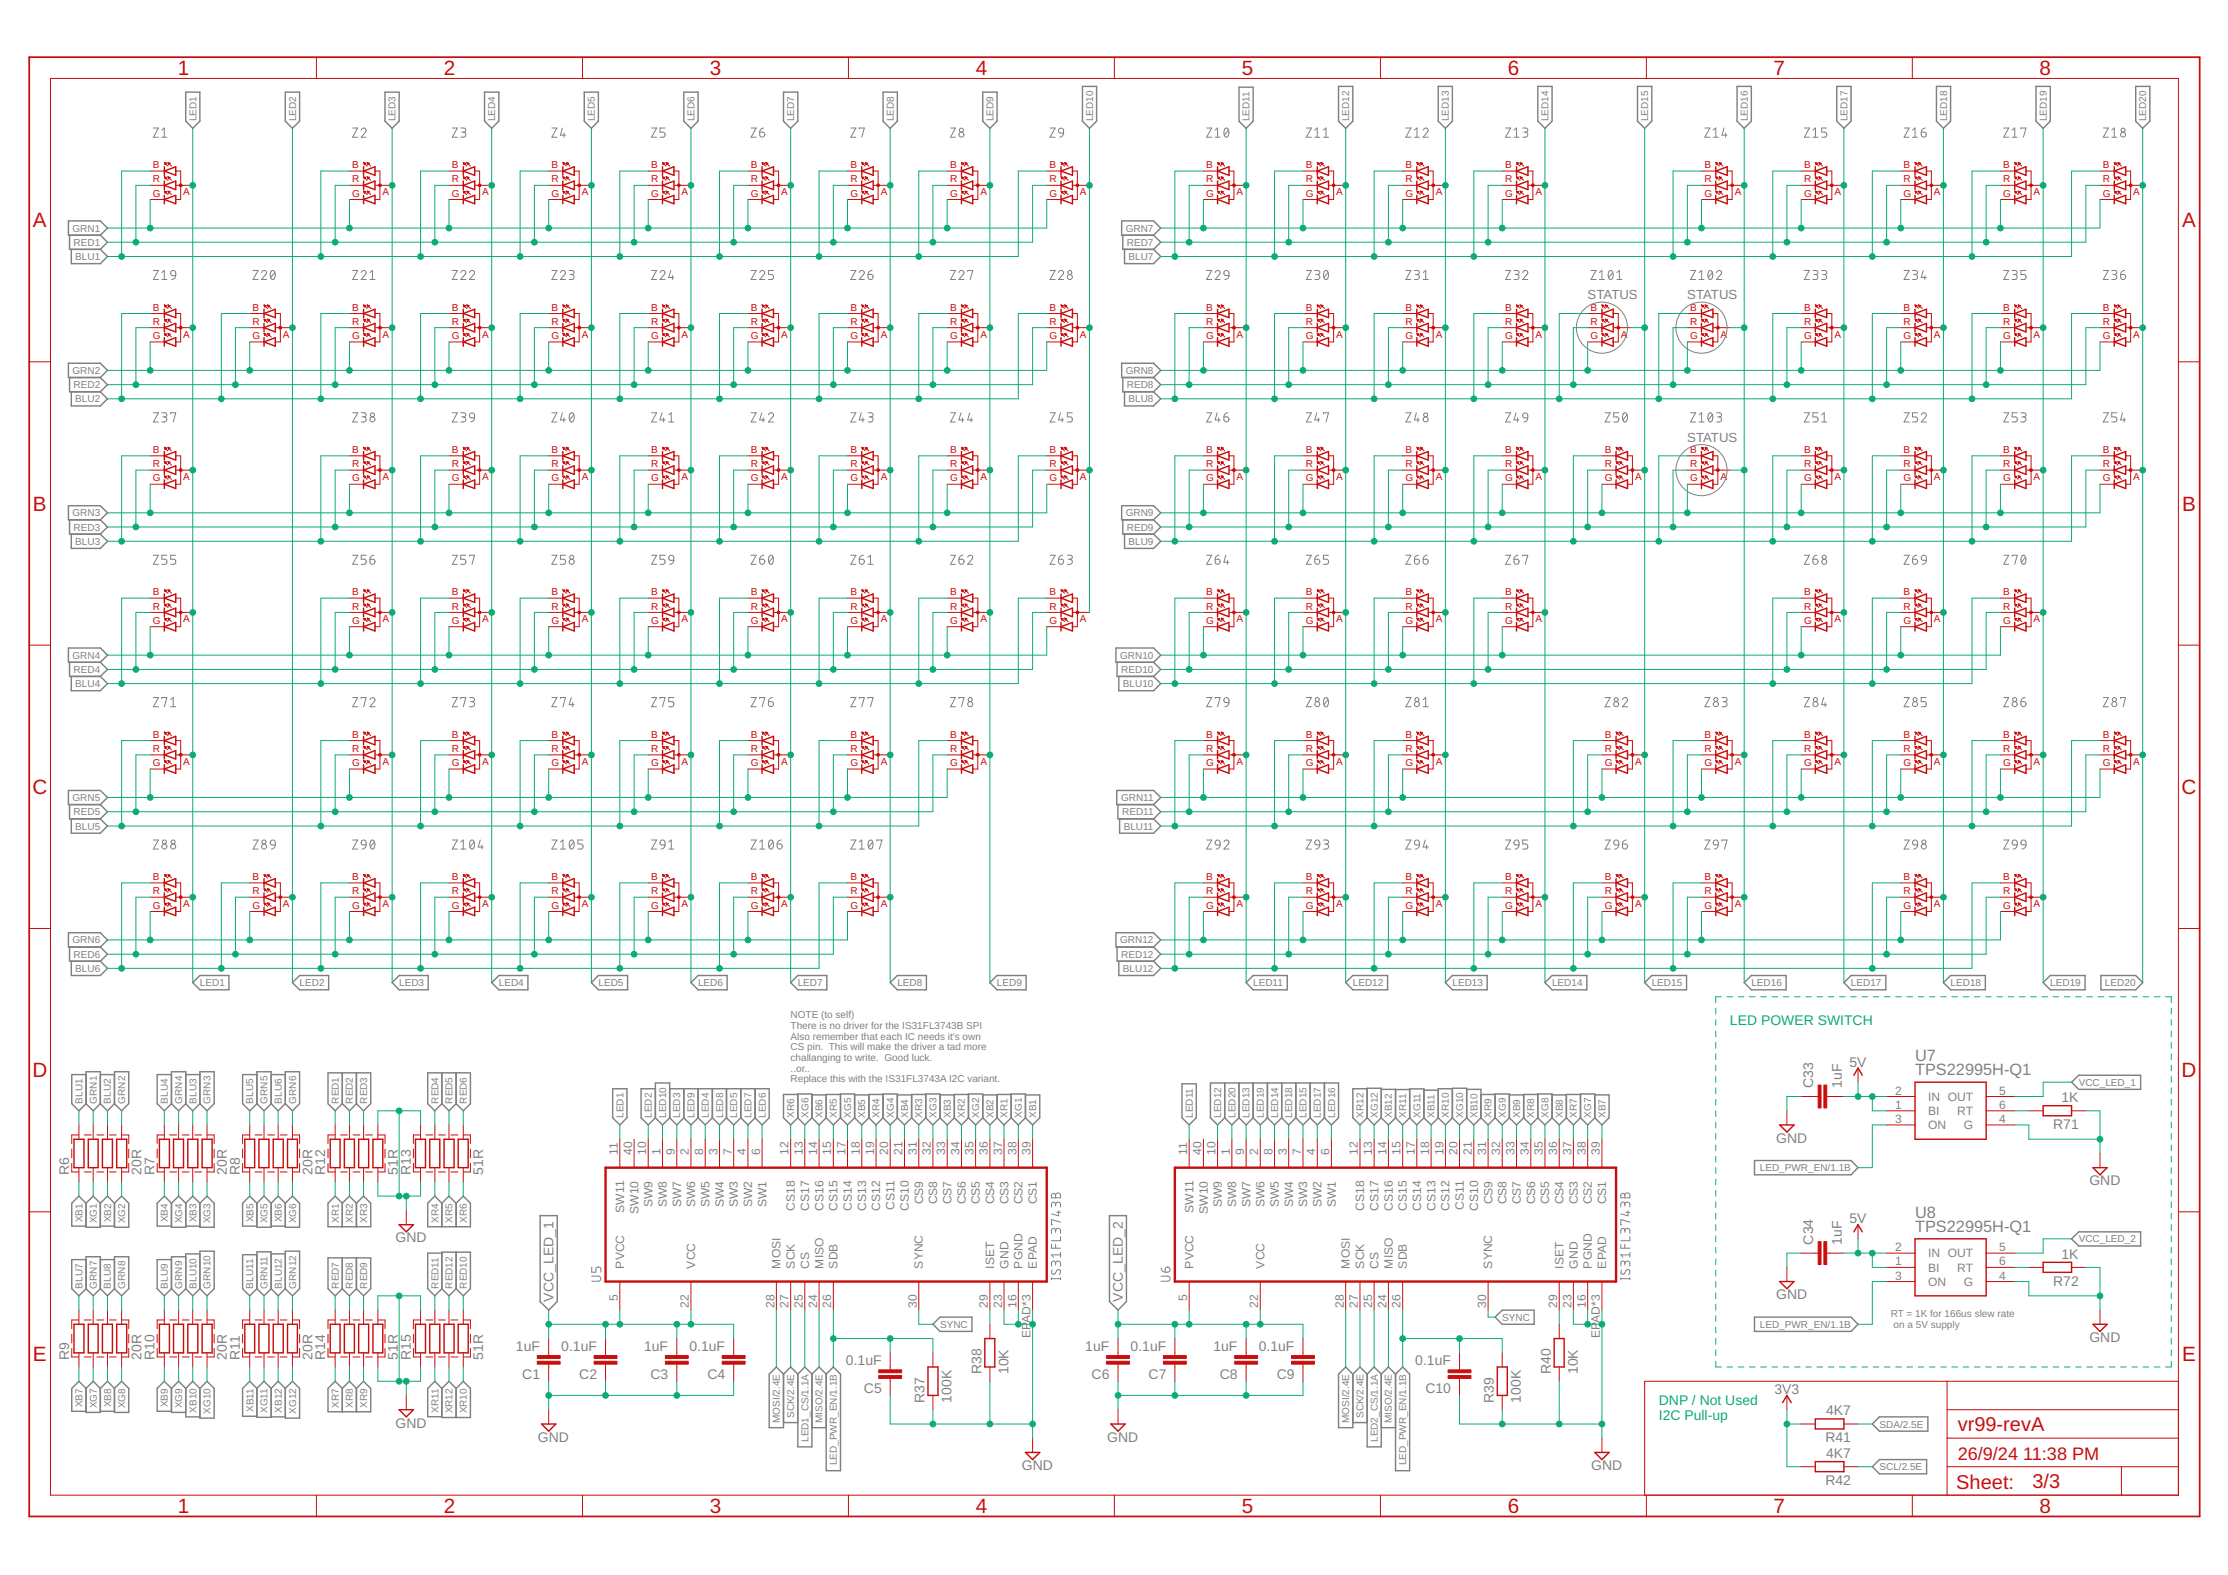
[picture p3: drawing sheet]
<svg xmlns="http://www.w3.org/2000/svg" width="297mm" height="210mm" viewBox="0 0 297 210" stroke-linecap="round" stroke-linejoin="round" font-family="sans-serif">
<defs><g id="words">
<g font-size="2.8" fill="#c90d0c">
<text x="23.7" y="10">1</text>
<text x="59.2" y="10">2</text>
<text x="94.6" y="10">3</text>
<text x="130.1" y="10">4</text>
<text x="165.5" y="10">5</text>
<text x="201" y="10">6</text>
<text x="236.5" y="10">7</text>
<text x="271.9" y="10">8</text>
<text x="4.4" y="30.3">A</text>
<text x="290.9" y="30.3">A</text>
<text x="4.4" y="68.1">B</text>
<text x="290.9" y="68.1">B</text>
<text x="4.3" y="105.8">C</text>
<text x="290.8" y="105.8">C</text>
<text x="4.3" y="143.6">D</text>
<text x="290.8" y="143.6">D</text>
<text x="4.4" y="181.4">E</text>
<text x="290.9" y="181.4">E</text>
<text x="23.7" y="201.7">1</text>
<text x="59.2" y="201.7">2</text>
<text x="94.6" y="201.7">3</text>
<text x="130.1" y="201.7">4</text>
<text x="165.5" y="201.7">5</text>
<text x="201" y="201.7">6</text>
<text x="236.5" y="201.7">7</text>
<text x="271.9" y="201.7">8</text>
</g>
<g font-size="2.7" fill="#c90d0c">
<text x="261" y="190.7">vr99-revA</text>
<text x="260.8" y="198.4">Sheet:</text>
<text x="271" y="198.3">3/3</text>
</g>
<g font-size="2.4" fill="#c90d0c">
<text x="261" y="194.5">26/9/24</text>
<text x="269.7" y="194.5">11:38 PM</text>
</g>
<g font-size="2.2" fill="#808080">
<text x="255.3" y="143.3">TPS22995H-Q1</text>
<text x="255.3" y="141.4">U7</text>
<text x="255.3" y="164.2">TPS22995H-Q1</text>
<text x="255.3" y="162.3">U8</text>
</g>
<g font-size="1.9" fill="#0dab76">
<text x="230.6" y="136.6">LED POWER SWITCH</text>
<text x="221.2" y="187.2">DNP / Not Used</text>
<text x="221.2" y="189.2">I2C Pull-up</text>
</g>
<g font-size="1.9" fill="#808080">
<text x="246.6" y="142.1">5V</text>
<text x="241.7" y="145" transform="rotate(-90 241.7 145)">C33</text>
<text x="245.5" y="145" transform="rotate(-90 245.5 145)">1uF</text>
<text x="274.8" y="146.9">1K</text>
<text x="236.8" y="152.3">GND</text>
<text x="273.7" y="150.5">R71</text>
<text x="9.2" y="156.6" transform="rotate(-90 9.2 156.6)">R6</text>
<text x="18.9" y="156.6" transform="rotate(-90 18.9 156.6)">20R</text>
<text x="20.6" y="156.6" transform="rotate(-90 20.6 156.6)">R7</text>
<text x="30.3" y="156.6" transform="rotate(-90 30.3 156.6)">20R</text>
<text x="32" y="156.6" transform="rotate(-90 32 156.6)">R8</text>
<text x="41.6" y="156.6" transform="rotate(-90 41.6 156.6)">20R</text>
<text x="43.4" y="156.6" transform="rotate(-90 43.4 156.6)">R12</text>
<text x="53" y="156.6" transform="rotate(-90 53 156.6)">51R</text>
<text x="54.8" y="156.6" transform="rotate(-90 54.8 156.6)">R13</text>
<text x="64.4" y="156.6" transform="rotate(-90 64.4 156.6)">51R</text>
<text x="278.6" y="158">GND</text>
<text x="52.7" y="165.6">GND</text>
<text x="241.7" y="165.9" transform="rotate(-90 241.7 165.9)">C34</text>
<text x="245.5" y="165.9" transform="rotate(-90 245.5 165.9)">1uF</text>
<text x="246.6" y="163">5V</text>
<text x="274.8" y="167.8">1K</text>
<text x="73.8" y="173.5" transform="rotate(-90 73.8 173.5)">VCC_LED_1</text>
<text x="149.7" y="173.5" transform="rotate(-90 149.7 173.5)">VCC_LED_2</text>
<text x="236.8" y="173.2">GND</text>
<text x="273.7" y="171.4">R72</text>
<text x="278.6" y="178.9">GND</text>
<text x="9.2" y="181.2" transform="rotate(-90 9.2 181.2)">R9</text>
<text x="18.9" y="181.2" transform="rotate(-90 18.9 181.2)">20R</text>
<text x="20.6" y="181.2" transform="rotate(-90 20.6 181.2)">R10</text>
<text x="30.3" y="181.2" transform="rotate(-90 30.3 181.2)">20R</text>
<text x="32" y="181.2" transform="rotate(-90 32 181.2)">R11</text>
<text x="41.6" y="181.2" transform="rotate(-90 41.6 181.2)">20R</text>
<text x="43.4" y="181.2" transform="rotate(-90 43.4 181.2)">R14</text>
<text x="53" y="181.2" transform="rotate(-90 53 181.2)">51R</text>
<text x="54.8" y="181.2" transform="rotate(-90 54.8 181.2)">R15</text>
<text x="64.4" y="181.2" transform="rotate(-90 64.4 181.2)">51R</text>
<text x="68.8" y="180">1uF</text>
<text x="69.6" y="183.8">C1</text>
<text x="74.8" y="180">0.1uF</text>
<text x="77.2" y="183.8">C2</text>
<text x="85.9" y="180">1uF</text>
<text x="86.7" y="183.8">C3</text>
<text x="91.9" y="180">0.1uF</text>
<text x="94.3" y="183.8">C4</text>
<text x="112.8" y="181.9">0.1uF</text>
<text x="115.2" y="185.7">C5</text>
<text x="130.9" y="183.1" transform="rotate(-90 130.9 183.1)">R38</text>
<text x="134.4" y="183.1" transform="rotate(-90 134.4 183.1)">10K</text>
<text x="144.7" y="180">1uF</text>
<text x="145.5" y="183.8">C6</text>
<text x="150.7" y="180">0.1uF</text>
<text x="153.1" y="183.8">C7</text>
<text x="161.8" y="180">1uF</text>
<text x="162.6" y="183.8">C8</text>
<text x="167.8" y="180">0.1uF</text>
<text x="170.2" y="183.8">C9</text>
<text x="188.7" y="181.9">0.1uF</text>
<text x="190" y="185.7">C10</text>
<text x="206.8" y="183.1" transform="rotate(-90 206.8 183.1)">R40</text>
<text x="210.3" y="183.1" transform="rotate(-90 210.3 183.1)">10K</text>
<text x="236.6" y="185.8">3V3</text>
<text x="52.7" y="190.3">GND</text>
<text x="123.3" y="186.9" transform="rotate(-90 123.3 186.9)">R37</text>
<text x="126.8" y="186.9" transform="rotate(-90 126.8 186.9)">100K</text>
<text x="199.2" y="186.9" transform="rotate(-90 199.2 186.9)">R39</text>
<text x="202.8" y="186.9" transform="rotate(-90 202.8 186.9)">100K</text>
<text x="243.5" y="188.6">4K7</text>
<text x="71.7" y="192.1">GND</text>
<text x="136.2" y="195.9">GND</text>
<text x="147.6" y="192.1">GND</text>
<text x="212.1" y="195.9">GND</text>
<text x="243.4" y="192.2">R41</text>
<text x="243.4" y="197.9">R42</text>
<text x="243.5" y="194.3">4K7</text>
</g>
<g font-size="1.8" fill="#808080">
<text x="211.7" y="39.9">STATUS</text>
<text x="225" y="39.9">STATUS</text>
<text x="225" y="58.9">STATUS</text>
</g>
<g font-size="1.6" fill="#808080">
<text x="252.7" y="147.8">1</text>
<text x="252.7" y="145.9">2</text>
<text x="252.7" y="149.7">3</text>
<text x="257.1" y="148.6">BI</text>
<text x="257.1" y="146.7">IN OUT</text>
<text x="260.9" y="148.6">RT</text>
<text x="266.5" y="149.7">4</text>
<text x="266.5" y="145.9">5</text>
<text x="266.5" y="147.8">6</text>
<text x="82.4" y="153.9" transform="rotate(-90 82.4 153.9)">11</text>
<text x="84.3" y="153.9" transform="rotate(-90 84.3 153.9)">40</text>
<text x="86.2" y="153.9" transform="rotate(-90 86.2 153.9)">10</text>
<text x="88.1" y="153.9" transform="rotate(-90 88.1 153.9)">1</text>
<text x="90" y="153.9" transform="rotate(-90 90 153.9)">9</text>
<text x="91.9" y="153.9" transform="rotate(-90 91.9 153.9)">2</text>
<text x="93.8" y="153.9" transform="rotate(-90 93.8 153.9)">8</text>
<text x="95.7" y="153.9" transform="rotate(-90 95.7 153.9)">3</text>
<text x="97.5" y="153.9" transform="rotate(-90 97.5 153.9)">7</text>
<text x="99.4" y="153.9" transform="rotate(-90 99.4 153.9)">4</text>
<text x="101.3" y="153.9" transform="rotate(-90 101.3 153.9)">6</text>
<text x="105.1" y="153.9" transform="rotate(-90 105.1 153.9)">12</text>
<text x="107" y="153.9" transform="rotate(-90 107 153.9)">13</text>
<text x="108.9" y="153.9" transform="rotate(-90 108.9 153.9)">14</text>
<text x="110.8" y="153.9" transform="rotate(-90 110.8 153.9)">15</text>
<text x="112.7" y="153.9" transform="rotate(-90 112.7 153.9)">17</text>
<text x="114.6" y="153.9" transform="rotate(-90 114.6 153.9)">18</text>
<text x="116.5" y="153.9" transform="rotate(-90 116.5 153.9)">19</text>
<text x="118.4" y="153.9" transform="rotate(-90 118.4 153.9)">20</text>
<text x="120.3" y="153.9" transform="rotate(-90 120.3 153.9)">21</text>
<text x="122.2" y="153.9" transform="rotate(-90 122.2 153.9)">31</text>
<text x="124.1" y="153.9" transform="rotate(-90 124.1 153.9)">32</text>
<text x="126" y="153.9" transform="rotate(-90 126 153.9)">33</text>
<text x="127.9" y="153.9" transform="rotate(-90 127.9 153.9)">34</text>
<text x="129.8" y="153.9" transform="rotate(-90 129.8 153.9)">35</text>
<text x="131.7" y="153.9" transform="rotate(-90 131.7 153.9)">36</text>
<text x="133.6" y="153.9" transform="rotate(-90 133.6 153.9)">37</text>
<text x="135.5" y="153.9" transform="rotate(-90 135.5 153.9)">38</text>
<text x="137.4" y="153.9" transform="rotate(-90 137.4 153.9)">39</text>
<text x="158.3" y="153.9" transform="rotate(-90 158.3 153.9)">11</text>
<text x="160.2" y="153.9" transform="rotate(-90 160.2 153.9)">40</text>
<text x="162.1" y="153.9" transform="rotate(-90 162.1 153.9)">10</text>
<text x="164" y="153.9" transform="rotate(-90 164 153.9)">1</text>
<text x="165.9" y="153.9" transform="rotate(-90 165.9 153.9)">9</text>
<text x="167.8" y="153.9" transform="rotate(-90 167.8 153.9)">2</text>
<text x="169.7" y="153.9" transform="rotate(-90 169.7 153.9)">8</text>
<text x="171.6" y="153.9" transform="rotate(-90 171.6 153.9)">3</text>
<text x="173.5" y="153.9" transform="rotate(-90 173.5 153.9)">7</text>
<text x="175.3" y="153.9" transform="rotate(-90 175.3 153.9)">4</text>
<text x="177.2" y="153.9" transform="rotate(-90 177.2 153.9)">6</text>
<text x="181" y="153.9" transform="rotate(-90 181 153.9)">12</text>
<text x="182.9" y="153.9" transform="rotate(-90 182.9 153.9)">13</text>
<text x="184.8" y="153.9" transform="rotate(-90 184.8 153.9)">14</text>
<text x="186.7" y="153.9" transform="rotate(-90 186.7 153.9)">15</text>
<text x="188.6" y="153.9" transform="rotate(-90 188.6 153.9)">17</text>
<text x="190.5" y="153.9" transform="rotate(-90 190.5 153.9)">18</text>
<text x="192.4" y="153.9" transform="rotate(-90 192.4 153.9)">19</text>
<text x="194.3" y="153.9" transform="rotate(-90 194.3 153.9)">20</text>
<text x="196.2" y="153.9" transform="rotate(-90 196.2 153.9)">21</text>
<text x="198.1" y="153.9" transform="rotate(-90 198.1 153.9)">31</text>
<text x="200" y="153.9" transform="rotate(-90 200 153.9)">32</text>
<text x="201.9" y="153.9" transform="rotate(-90 201.9 153.9)">33</text>
<text x="203.8" y="153.9" transform="rotate(-90 203.8 153.9)">34</text>
<text x="205.7" y="153.9" transform="rotate(-90 205.7 153.9)">35</text>
<text x="207.6" y="153.9" transform="rotate(-90 207.6 153.9)">36</text>
<text x="209.5" y="153.9" transform="rotate(-90 209.5 153.9)">37</text>
<text x="211.4" y="153.9" transform="rotate(-90 211.4 153.9)">38</text>
<text x="213.3" y="153.9" transform="rotate(-90 213.3 153.9)">39</text>
<text x="257.1" y="150.5">ON</text>
<text x="261.8" y="150.5">G</text>
<text x="83.2" y="161.6" transform="rotate(-90 83.2 161.6)">SW11</text>
<text x="85.1" y="161.7" transform="rotate(-90 85.1 161.7)">SW10</text>
<text x="87" y="160.9" transform="rotate(-90 87 160.9)">SW9</text>
<text x="88.9" y="160.9" transform="rotate(-90 88.9 160.9)">SW8</text>
<text x="90.8" y="160.9" transform="rotate(-90 90.8 160.9)">SW7</text>
<text x="92.7" y="160.9" transform="rotate(-90 92.7 160.9)">SW6</text>
<text x="94.6" y="160.9" transform="rotate(-90 94.6 160.9)">SW5</text>
<text x="96.5" y="160.9" transform="rotate(-90 96.5 160.9)">SW4</text>
<text x="98.4" y="160.9" transform="rotate(-90 98.4 160.9)">SW3</text>
<text x="100.3" y="160.9" transform="rotate(-90 100.3 160.9)">SW2</text>
<text x="102.2" y="160.9" transform="rotate(-90 102.2 160.9)">SW1</text>
<text x="106" y="161.4" transform="rotate(-90 106 161.4)">CS18</text>
<text x="107.9" y="161.4" transform="rotate(-90 107.9 161.4)">CS17</text>
<text x="109.8" y="161.4" transform="rotate(-90 109.8 161.4)">CS16</text>
<text x="111.7" y="161.4" transform="rotate(-90 111.7 161.4)">CS15</text>
<text x="113.6" y="161.4" transform="rotate(-90 113.6 161.4)">CS14</text>
<text x="115.5" y="161.4" transform="rotate(-90 115.5 161.4)">CS13</text>
<text x="117.4" y="161.4" transform="rotate(-90 117.4 161.4)">CS12</text>
<text x="119.3" y="161.3" transform="rotate(-90 119.3 161.3)">CS11</text>
<text x="121.2" y="161.4" transform="rotate(-90 121.2 161.4)">CS10</text>
<text x="123.1" y="160.5" transform="rotate(-90 123.1 160.5)">CS9</text>
<text x="125" y="160.5" transform="rotate(-90 125 160.5)">CS8</text>
<text x="126.9" y="160.5" transform="rotate(-90 126.9 160.5)">CS7</text>
<text x="128.7" y="160.5" transform="rotate(-90 128.7 160.5)">CS6</text>
<text x="130.6" y="160.5" transform="rotate(-90 130.6 160.5)">CS5</text>
<text x="132.5" y="160.5" transform="rotate(-90 132.5 160.5)">CS4</text>
<text x="134.4" y="160.5" transform="rotate(-90 134.4 160.5)">CS3</text>
<text x="136.3" y="160.5" transform="rotate(-90 136.3 160.5)">CS2</text>
<text x="138.2" y="160.5" transform="rotate(-90 138.2 160.5)">CS1</text>
<text x="159.1" y="161.6" transform="rotate(-90 159.1 161.6)">SW11</text>
<text x="161" y="161.7" transform="rotate(-90 161 161.7)">SW10</text>
<text x="162.9" y="160.9" transform="rotate(-90 162.9 160.9)">SW9</text>
<text x="164.8" y="160.9" transform="rotate(-90 164.8 160.9)">SW8</text>
<text x="166.7" y="160.9" transform="rotate(-90 166.7 160.9)">SW7</text>
<text x="168.6" y="160.9" transform="rotate(-90 168.6 160.9)">SW6</text>
<text x="170.5" y="160.9" transform="rotate(-90 170.5 160.9)">SW5</text>
<text x="172.4" y="160.9" transform="rotate(-90 172.4 160.9)">SW4</text>
<text x="174.3" y="160.9" transform="rotate(-90 174.3 160.9)">SW3</text>
<text x="176.2" y="160.9" transform="rotate(-90 176.2 160.9)">SW2</text>
<text x="178.1" y="160.9" transform="rotate(-90 178.1 160.9)">SW1</text>
<text x="181.9" y="161.4" transform="rotate(-90 181.9 161.4)">CS18</text>
<text x="183.8" y="161.4" transform="rotate(-90 183.8 161.4)">CS17</text>
<text x="185.7" y="161.4" transform="rotate(-90 185.7 161.4)">CS16</text>
<text x="187.6" y="161.4" transform="rotate(-90 187.6 161.4)">CS15</text>
<text x="189.5" y="161.4" transform="rotate(-90 189.5 161.4)">CS14</text>
<text x="191.4" y="161.4" transform="rotate(-90 191.4 161.4)">CS13</text>
<text x="193.3" y="161.4" transform="rotate(-90 193.3 161.4)">CS12</text>
<text x="195.2" y="161.3" transform="rotate(-90 195.2 161.3)">CS11</text>
<text x="197.1" y="161.4" transform="rotate(-90 197.1 161.4)">CS10</text>
<text x="199" y="160.5" transform="rotate(-90 199 160.5)">CS9</text>
<text x="200.9" y="160.5" transform="rotate(-90 200.9 160.5)">CS8</text>
<text x="202.8" y="160.5" transform="rotate(-90 202.8 160.5)">CS7</text>
<text x="204.7" y="160.5" transform="rotate(-90 204.7 160.5)">CS6</text>
<text x="206.5" y="160.5" transform="rotate(-90 206.5 160.5)">CS5</text>
<text x="208.4" y="160.5" transform="rotate(-90 208.4 160.5)">CS4</text>
<text x="210.3" y="160.5" transform="rotate(-90 210.3 160.5)">CS3</text>
<text x="212.2" y="160.5" transform="rotate(-90 212.2 160.5)">CS2</text>
<text x="214.1" y="160.5" transform="rotate(-90 214.1 160.5)">CS1</text>
<text x="252.7" y="166.7">2</text>
<text x="257.1" y="167.6">IN OUT</text>
<text x="266.5" y="166.7">5</text>
<text x="82.4" y="173.4" transform="rotate(-90 82.4 173.4)">5</text>
<text x="83.2" y="169.1" transform="rotate(-90 83.2 169.1)">PVCC</text>
<text x="92.7" y="169.1" transform="rotate(-90 92.7 169.1)">VCC</text>
<text x="104.1" y="169.1" transform="rotate(-90 104.1 169.1)">MOSI</text>
<text x="106" y="169.1" transform="rotate(-90 106 169.1)">SCK</text>
<text x="107.9" y="169.1" transform="rotate(-90 107.9 169.1)">CS</text>
<text x="109.8" y="169.1" transform="rotate(-90 109.8 169.1)">MISO</text>
<text x="111.7" y="169.1" transform="rotate(-90 111.7 169.1)">SDB</text>
<text x="123.1" y="169.1" transform="rotate(-90 123.1 169.1)">SYNC</text>
<text x="132.5" y="169.1" transform="rotate(-90 132.5 169.1)">ISET</text>
<text x="134.4" y="169.1" transform="rotate(-90 134.4 169.1)">GND</text>
<text x="136.3" y="169.1" transform="rotate(-90 136.3 169.1)">PGND</text>
<text x="138.2" y="169.1" transform="rotate(-90 138.2 169.1)">EPAD</text>
<text x="158.3" y="173.4" transform="rotate(-90 158.3 173.4)">5</text>
<text x="159.1" y="169.1" transform="rotate(-90 159.1 169.1)">PVCC</text>
<text x="168.6" y="169.1" transform="rotate(-90 168.6 169.1)">VCC</text>
<text x="180" y="169.1" transform="rotate(-90 180 169.1)">MOSI</text>
<text x="181.9" y="169.1" transform="rotate(-90 181.9 169.1)">SCK</text>
<text x="183.8" y="169.1" transform="rotate(-90 183.8 169.1)">CS</text>
<text x="185.7" y="169.1" transform="rotate(-90 185.7 169.1)">MISO</text>
<text x="187.6" y="169.1" transform="rotate(-90 187.6 169.1)">SDB</text>
<text x="199" y="169.1" transform="rotate(-90 199 169.1)">SYNC</text>
<text x="208.4" y="169.1" transform="rotate(-90 208.4 169.1)">ISET</text>
<text x="210.3" y="169.1" transform="rotate(-90 210.3 169.1)">GND</text>
<text x="212.2" y="169.1" transform="rotate(-90 212.2 169.1)">PGND</text>
<text x="214.1" y="169.1" transform="rotate(-90 214.1 169.1)">EPAD</text>
<text x="252.7" y="168.6">1</text>
<text x="252.7" y="170.5">3</text>
<text x="257.1" y="169.5">BI</text>
<text x="257.1" y="171.4">ON</text>
<text x="260.9" y="169.5">RT</text>
<text x="261.8" y="171.4">G</text>
<text x="266.5" y="170.5">4</text>
<text x="266.5" y="168.6">6</text>
<text x="91.9" y="174.3" transform="rotate(-90 91.9 174.3)">22</text>
<text x="103.2" y="174.3" transform="rotate(-90 103.2 174.3)">28</text>
<text x="105.1" y="174.3" transform="rotate(-90 105.1 174.3)">27</text>
<text x="107" y="174.3" transform="rotate(-90 107 174.3)">25</text>
<text x="108.9" y="174.3" transform="rotate(-90 108.9 174.3)">24</text>
<text x="110.8" y="174.3" transform="rotate(-90 110.8 174.3)">26</text>
<text x="122.2" y="174.3" transform="rotate(-90 122.2 174.3)">30</text>
<text x="131.7" y="174.3" transform="rotate(-90 131.7 174.3)">29</text>
<text x="133.6" y="174.3" transform="rotate(-90 133.6 174.3)">23</text>
<text x="135.5" y="174.3" transform="rotate(-90 135.5 174.3)">16</text>
<text x="137.4" y="178.3" transform="rotate(-90 137.4 178.3)">EPAD*3</text>
<text x="167.8" y="174.3" transform="rotate(-90 167.8 174.3)">22</text>
<text x="179.1" y="174.3" transform="rotate(-90 179.1 174.3)">28</text>
<text x="181" y="174.3" transform="rotate(-90 181 174.3)">27</text>
<text x="182.9" y="174.3" transform="rotate(-90 182.9 174.3)">25</text>
<text x="184.8" y="174.3" transform="rotate(-90 184.8 174.3)">24</text>
<text x="186.7" y="174.3" transform="rotate(-90 186.7 174.3)">26</text>
<text x="198.1" y="174.3" transform="rotate(-90 198.1 174.3)">30</text>
<text x="207.6" y="174.3" transform="rotate(-90 207.6 174.3)">29</text>
<text x="209.5" y="174.3" transform="rotate(-90 209.5 174.3)">23</text>
<text x="211.4" y="174.3" transform="rotate(-90 211.4 174.3)">16</text>
<text x="213.3" y="178.3" transform="rotate(-90 213.3 178.3)">EPAD*3</text>
</g>
<g font-size="1.3" fill="#808080">
<text x="26.2" y="16.2" transform="rotate(-90 26.2 16.2)">LED1</text>
<text x="39.5" y="16.2" transform="rotate(-90 39.5 16.2)">LED2</text>
<text x="52.7" y="16.2" transform="rotate(-90 52.7 16.2)">LED3</text>
<text x="66" y="16.2" transform="rotate(-90 66 16.2)">LED4</text>
<text x="79.3" y="16.2" transform="rotate(-90 79.3 16.2)">LED5</text>
<text x="92.6" y="16.2" transform="rotate(-90 92.6 16.2)">LED6</text>
<text x="105.9" y="16.2" transform="rotate(-90 105.9 16.2)">LED7</text>
<text x="119.2" y="16.2" transform="rotate(-90 119.2 16.2)">LED8</text>
<text x="132.4" y="16.2" transform="rotate(-90 132.4 16.2)">LED9</text>
<text x="145.7" y="16.2" transform="rotate(-90 145.7 16.2)">LED10</text>
<text x="166.6" y="16.2" transform="rotate(-90 166.6 16.2)">LED11</text>
<text x="179.9" y="16.2" transform="rotate(-90 179.9 16.2)">LED12</text>
<text x="193.2" y="16.2" transform="rotate(-90 193.2 16.2)">LED13</text>
<text x="206.5" y="16.2" transform="rotate(-90 206.5 16.2)">LED14</text>
<text x="219.7" y="16.2" transform="rotate(-90 219.7 16.2)">LED15</text>
<text x="233" y="16.2" transform="rotate(-90 233 16.2)">LED16</text>
<text x="246.3" y="16.2" transform="rotate(-90 246.3 16.2)">LED17</text>
<text x="259.6" y="16.2" transform="rotate(-90 259.6 16.2)">LED18</text>
<text x="272.9" y="16.2" transform="rotate(-90 272.9 16.2)">LED19</text>
<text x="286.1" y="16.2" transform="rotate(-90 286.1 16.2)">LED20</text>
<text x="9.7" y="30.9">GRN1</text>
<text x="9.8" y="32.8">RED1</text>
<text x="10" y="34.7">BLU1</text>
<text x="150.1" y="30.9">GRN7</text>
<text x="150.2" y="32.8">RED7</text>
<text x="150.4" y="34.7">BLU7</text>
<text x="9.7" y="49.8">GRN2</text>
<text x="9.8" y="51.7">RED2</text>
<text x="10" y="53.6">BLU2</text>
<text x="150.1" y="49.8">GRN8</text>
<text x="150.2" y="51.7">RED8</text>
<text x="150.4" y="53.6">BLU8</text>
<text x="9.7" y="68.8">GRN3</text>
<text x="9.8" y="70.7">RED3</text>
<text x="150.1" y="68.8">GRN9</text>
<text x="150.2" y="70.7">RED9</text>
<text x="10" y="72.6">BLU3</text>
<text x="150.4" y="72.6">BLU9</text>
<text x="9.7" y="87.8">GRN4</text>
<text x="9.8" y="89.7">RED4</text>
<text x="149.3" y="87.8">GRN10</text>
<text x="149.5" y="89.7">RED10</text>
<text x="10" y="91.6">BLU4</text>
<text x="149.7" y="91.6">BLU10</text>
<text x="9.7" y="106.8">GRN5</text>
<text x="149.5" y="106.8">GRN11</text>
<text x="9.8" y="108.7">RED5</text>
<text x="10" y="110.6">BLU5</text>
<text x="149.6" y="108.7">RED11</text>
<text x="149.8" y="110.6">BLU11</text>
<text x="9.7" y="125.7">GRN6</text>
<text x="149.3" y="125.7">GRN12</text>
<text x="9.8" y="127.6">RED6</text>
<text x="10" y="129.5">BLU6</text>
<text x="26.7" y="131.4">LED1</text>
<text x="39.9" y="131.4">LED2</text>
<text x="53.2" y="131.4">LED3</text>
<text x="66.5" y="131.4">LED4</text>
<text x="79.8" y="131.4">LED5</text>
<text x="93.1" y="131.4">LED6</text>
<text x="106.4" y="131.4">LED7</text>
<text x="119.6" y="131.4">LED8</text>
<text x="132.9" y="131.4">LED9</text>
<text x="149.5" y="127.6">RED12</text>
<text x="149.7" y="129.5">BLU12</text>
<text x="167.1" y="131.4">LED11</text>
<text x="180.4" y="131.4">LED12</text>
<text x="193.6" y="131.4">LED13</text>
<text x="206.9" y="131.4">LED14</text>
<text x="220.2" y="131.4">LED15</text>
<text x="233.5" y="131.4">LED16</text>
<text x="246.8" y="131.4">LED17</text>
<text x="260.1" y="131.4">LED18</text>
<text x="273.3" y="131.4">LED19</text>
<text x="280.6" y="131.4">LED20</text>
<text x="105.4" y="135.7">NOTE (to self)</text>
<text x="105.4" y="137.1">There is no driver for the IS31FL3743B SPI</text>
<text x="105.4" y="138.6">Also remember that each IC needs it's own</text>
<text x="105.4" y="140">CS pin. This will make the driver a tad more</text>
<text x="105.4" y="141.4">challanging to write. Good luck.</text>
<text x="105.4" y="142.8">..or..</text>
<text x="11" y="147.1" transform="rotate(-90 11 147.1)">BLU1</text>
<text x="12.9" y="147.1" transform="rotate(-90 12.9 147.1)">GRN1</text>
<text x="14.8" y="147.1" transform="rotate(-90 14.8 147.1)">BLU2</text>
<text x="16.7" y="147.1" transform="rotate(-90 16.7 147.1)">GRN2</text>
<text x="22.4" y="147.1" transform="rotate(-90 22.4 147.1)">BLU4</text>
<text x="24.3" y="147.1" transform="rotate(-90 24.3 147.1)">GRN4</text>
<text x="26.2" y="147.1" transform="rotate(-90 26.2 147.1)">BLU3</text>
<text x="28.1" y="147.1" transform="rotate(-90 28.1 147.1)">GRN3</text>
<text x="33.8" y="147.1" transform="rotate(-90 33.8 147.1)">BLU5</text>
<text x="35.7" y="147.1" transform="rotate(-90 35.7 147.1)">GRN5</text>
<text x="37.6" y="147.1" transform="rotate(-90 37.6 147.1)">BLU6</text>
<text x="39.5" y="147.1" transform="rotate(-90 39.5 147.1)">GRN6</text>
<text x="45.2" y="147.1" transform="rotate(-90 45.2 147.1)">RED1</text>
<text x="47.1" y="147.1" transform="rotate(-90 47.1 147.1)">RED2</text>
<text x="49" y="147.1" transform="rotate(-90 49 147.1)">RED3</text>
<text x="58.4" y="147.1" transform="rotate(-90 58.4 147.1)">RED4</text>
<text x="60.3" y="147.1" transform="rotate(-90 60.3 147.1)">RED5</text>
<text x="62.2" y="147.1" transform="rotate(-90 62.2 147.1)">RED6</text>
<text x="83.1" y="149" transform="rotate(-90 83.1 149)">LED1</text>
<text x="86.9" y="149" transform="rotate(-90 86.9 149)">LED2</text>
<text x="88.8" y="149" transform="rotate(-90 88.8 149)">LED10</text>
<text x="90.7" y="149" transform="rotate(-90 90.7 149)">LED3</text>
<text x="92.6" y="149" transform="rotate(-90 92.6 149)">LED9</text>
<text x="94.5" y="149" transform="rotate(-90 94.5 149)">LED4</text>
<text x="96.4" y="149" transform="rotate(-90 96.4 149)">LED8</text>
<text x="98.3" y="149" transform="rotate(-90 98.3 149)">LED5</text>
<text x="100.2" y="149" transform="rotate(-90 100.2 149)">LED7</text>
<text x="102.1" y="149" transform="rotate(-90 102.1 149)">LED6</text>
<text x="105.4" y="144.2">Replace this with the IS31FL3743A I2C variant.</text>
<text x="105.9" y="149" transform="rotate(-90 105.9 149)">XR6</text>
<text x="107.8" y="149" transform="rotate(-90 107.8 149)">XG6</text>
<text x="109.7" y="149" transform="rotate(-90 109.7 149)">XB6</text>
<text x="111.6" y="149" transform="rotate(-90 111.6 149)">XR5</text>
<text x="113.5" y="149" transform="rotate(-90 113.5 149)">XG5</text>
<text x="115.4" y="149" transform="rotate(-90 115.4 149)">XB5</text>
<text x="117.3" y="149" transform="rotate(-90 117.3 149)">XR4</text>
<text x="119.2" y="149" transform="rotate(-90 119.2 149)">XG4</text>
<text x="121.1" y="149" transform="rotate(-90 121.1 149)">XB4</text>
<text x="123" y="149" transform="rotate(-90 123 149)">XR3</text>
<text x="124.9" y="149" transform="rotate(-90 124.9 149)">XG3</text>
<text x="126.8" y="149" transform="rotate(-90 126.8 149)">XB3</text>
<text x="128.6" y="149" transform="rotate(-90 128.6 149)">XR2</text>
<text x="130.5" y="149" transform="rotate(-90 130.5 149)">XG2</text>
<text x="132.4" y="149" transform="rotate(-90 132.4 149)">XB2</text>
<text x="134.3" y="149" transform="rotate(-90 134.3 149)">XR1</text>
<text x="136.2" y="149" transform="rotate(-90 136.2 149)">XG1</text>
<text x="138.1" y="149" transform="rotate(-90 138.1 149)">XB1</text>
<text x="159" y="149" transform="rotate(-90 159 149)">LED11</text>
<text x="162.8" y="149" transform="rotate(-90 162.8 149)">LED12</text>
<text x="164.7" y="149" transform="rotate(-90 164.7 149)">LED20</text>
<text x="166.6" y="149" transform="rotate(-90 166.6 149)">LED13</text>
<text x="168.5" y="149" transform="rotate(-90 168.5 149)">LED19</text>
<text x="170.4" y="149" transform="rotate(-90 170.4 149)">LED14</text>
<text x="172.3" y="149" transform="rotate(-90 172.3 149)">LED18</text>
<text x="174.2" y="149" transform="rotate(-90 174.2 149)">LED15</text>
<text x="176.1" y="149" transform="rotate(-90 176.1 149)">LED17</text>
<text x="178" y="149" transform="rotate(-90 178 149)">LED16</text>
<text x="181.8" y="149" transform="rotate(-90 181.8 149)">XR12</text>
<text x="183.7" y="149" transform="rotate(-90 183.7 149)">XG12</text>
<text x="185.6" y="149" transform="rotate(-90 185.6 149)">XB12</text>
<text x="187.5" y="149" transform="rotate(-90 187.5 149)">XR11</text>
<text x="189.4" y="149" transform="rotate(-90 189.4 149)">XG11</text>
<text x="191.3" y="149" transform="rotate(-90 191.3 149)">XB11</text>
<text x="193.2" y="149" transform="rotate(-90 193.2 149)">XR10</text>
<text x="195.1" y="149" transform="rotate(-90 195.1 149)">XG10</text>
<text x="197" y="149" transform="rotate(-90 197 149)">XB10</text>
<text x="198.9" y="149" transform="rotate(-90 198.9 149)">XR9</text>
<text x="200.8" y="149" transform="rotate(-90 200.8 149)">XG9</text>
<text x="202.7" y="149" transform="rotate(-90 202.7 149)">XB9</text>
<text x="204.6" y="149" transform="rotate(-90 204.6 149)">XR8</text>
<text x="206.5" y="149" transform="rotate(-90 206.5 149)">XG8</text>
<text x="208.3" y="149" transform="rotate(-90 208.3 149)">XB8</text>
<text x="210.2" y="149" transform="rotate(-90 210.2 149)">XR7</text>
<text x="212.1" y="149" transform="rotate(-90 212.1 149)">XG7</text>
<text x="214" y="149" transform="rotate(-90 214 149)">XB7</text>
<text x="277.1" y="144.7">VCC_LED_1</text>
<text x="234.6" y="156.1">LED_PWR_EN/1.1B</text>
<text x="11" y="162.9" transform="rotate(-90 11 162.9)">XB1</text>
<text x="12.9" y="163" transform="rotate(-90 12.9 163)">XG1</text>
<text x="14.8" y="162.9" transform="rotate(-90 14.8 162.9)">XB2</text>
<text x="16.7" y="163" transform="rotate(-90 16.7 163)">XG2</text>
<text x="22.4" y="162.9" transform="rotate(-90 22.4 162.9)">XB4</text>
<text x="24.3" y="163" transform="rotate(-90 24.3 163)">XG4</text>
<text x="26.2" y="162.9" transform="rotate(-90 26.2 162.9)">XB3</text>
<text x="28.1" y="163" transform="rotate(-90 28.1 163)">XG3</text>
<text x="33.8" y="162.9" transform="rotate(-90 33.8 162.9)">XB5</text>
<text x="35.7" y="163" transform="rotate(-90 35.7 163)">XG5</text>
<text x="37.6" y="162.9" transform="rotate(-90 37.6 162.9)">XB6</text>
<text x="39.5" y="163" transform="rotate(-90 39.5 163)">XG6</text>
<text x="45.2" y="163" transform="rotate(-90 45.2 163)">XR1</text>
<text x="47.1" y="163" transform="rotate(-90 47.1 163)">XR2</text>
<text x="49" y="163" transform="rotate(-90 49 163)">XR3</text>
<text x="58.4" y="163" transform="rotate(-90 58.4 163)">XR4</text>
<text x="60.3" y="163" transform="rotate(-90 60.3 163)">XR5</text>
<text x="62.2" y="163" transform="rotate(-90 62.2 163)">XR6</text>
<text x="277.1" y="165.6">VCC_LED_2</text>
<text x="11" y="171.7" transform="rotate(-90 11 171.7)">BLU7</text>
<text x="12.9" y="171.7" transform="rotate(-90 12.9 171.7)">GRN7</text>
<text x="14.8" y="171.7" transform="rotate(-90 14.8 171.7)">BLU8</text>
<text x="16.7" y="171.7" transform="rotate(-90 16.7 171.7)">GRN8</text>
<text x="22.4" y="171.7" transform="rotate(-90 22.4 171.7)">BLU9</text>
<text x="24.3" y="171.7" transform="rotate(-90 24.3 171.7)">GRN9</text>
<text x="26.2" y="171.7" transform="rotate(-90 26.2 171.7)">BLU10</text>
<text x="28.1" y="171.7" transform="rotate(-90 28.1 171.7)">GRN10</text>
<text x="33.8" y="171.7" transform="rotate(-90 33.8 171.7)">BLU11</text>
<text x="35.7" y="171.7" transform="rotate(-90 35.7 171.7)">GRN11</text>
<text x="37.6" y="171.7" transform="rotate(-90 37.6 171.7)">BLU12</text>
<text x="39.5" y="171.7" transform="rotate(-90 39.5 171.7)">GRN12</text>
<text x="45.2" y="171.7" transform="rotate(-90 45.2 171.7)">RED7</text>
<text x="47.1" y="171.7" transform="rotate(-90 47.1 171.7)">RED8</text>
<text x="49" y="171.7" transform="rotate(-90 49 171.7)">RED9</text>
<text x="58.4" y="171.7" transform="rotate(-90 58.4 171.7)">RED11</text>
<text x="60.3" y="171.7" transform="rotate(-90 60.3 171.7)">RED12</text>
<text x="62.2" y="171.7" transform="rotate(-90 62.2 171.7)">RED10</text>
<text x="125.3" y="177">SYNC</text>
<text x="200.3" y="176">SYNC</text>
<text x="234.6" y="177">LED_PWR_EN/1.1B</text>
<text x="252.1" y="175.5">RT = 1K for 166us slew rate</text>
<text x="252.5" y="177">on a 5V supply</text>
<text x="11" y="187.6" transform="rotate(-90 11 187.6)">XB7</text>
<text x="12.9" y="187.7" transform="rotate(-90 12.9 187.7)">XG7</text>
<text x="14.8" y="187.6" transform="rotate(-90 14.8 187.6)">XB8</text>
<text x="16.7" y="187.7" transform="rotate(-90 16.7 187.7)">XG8</text>
<text x="22.4" y="187.6" transform="rotate(-90 22.4 187.6)">XB9</text>
<text x="24.3" y="187.7" transform="rotate(-90 24.3 187.7)">XG9</text>
<text x="26.2" y="188.3" transform="rotate(-90 26.2 188.3)">XB10</text>
<text x="28.1" y="188.4" transform="rotate(-90 28.1 188.4)">XG10</text>
<text x="33.8" y="188.2" transform="rotate(-90 33.8 188.2)">XB11</text>
<text x="35.7" y="188.3" transform="rotate(-90 35.7 188.3)">XG11</text>
<text x="37.6" y="188.3" transform="rotate(-90 37.6 188.3)">XB12</text>
<text x="39.5" y="188.4" transform="rotate(-90 39.5 188.4)">XG12</text>
<text x="45.2" y="187.6" transform="rotate(-90 45.2 187.6)">XR7</text>
<text x="47.1" y="187.6" transform="rotate(-90 47.1 187.6)">XR8</text>
<text x="49" y="187.6" transform="rotate(-90 49 187.6)">XR9</text>
<text x="58.4" y="188.3" transform="rotate(-90 58.4 188.3)">XR11</text>
<text x="60.3" y="188.4" transform="rotate(-90 60.3 188.4)">XR12</text>
<text x="62.2" y="188.4" transform="rotate(-90 62.2 188.4)">XR10</text>
<text x="104" y="189.7" transform="rotate(-90 104 189.7)">MOSI/2.4E</text>
<text x="105.9" y="189" transform="rotate(-90 105.9 189)">SCK/2.4E</text>
<text x="109.7" y="189.7" transform="rotate(-90 109.7 189.7)">MISO/2.4E</text>
<text x="179.9" y="189.7" transform="rotate(-90 179.9 189.7)">MOSI/2.4E</text>
<text x="181.8" y="189" transform="rotate(-90 181.8 189)">SCK/2.4E</text>
<text x="185.6" y="189.7" transform="rotate(-90 185.6 189.7)">MISO/2.4E</text>
<text x="250.6" y="190.3">SDA/2.5E</text>
<text x="107.8" y="192.2" transform="rotate(-90 107.8 192.2)">LED1_CS/1.1A</text>
<text x="111.6" y="195.3" transform="rotate(-90 111.6 195.3)">LED_PWR_EN/1.1B</text>
<text x="183.7" y="192.2" transform="rotate(-90 183.7 192.2)">LED2_CS/1.1A</text>
<text x="187.5" y="195.3" transform="rotate(-90 187.5 195.3)">LED_PWR_EN/1.1B</text>
<text x="250.6" y="195.9">SCL/2.5E</text>
</g>
<g font-size="1.3" fill="#c90d0c">
<text x="20.4" y="22.4">B</text>
<text x="47" y="22.4">B</text>
<text x="60.2" y="22.4">B</text>
<text x="73.5" y="22.4">B</text>
<text x="86.8" y="22.4">B</text>
<text x="100.1" y="22.4">B</text>
<text x="113.4" y="22.4">B</text>
<text x="126.7" y="22.4">B</text>
<text x="139.9" y="22.4">B</text>
<text x="160.8" y="22.4">B</text>
<text x="174.1" y="22.4">B</text>
<text x="187.4" y="22.4">B</text>
<text x="200.7" y="22.4">B</text>
<text x="227.2" y="22.4">B</text>
<text x="240.5" y="22.4">B</text>
<text x="253.8" y="22.4">B</text>
<text x="267.1" y="22.4">B</text>
<text x="280.4" y="22.4">B</text>
<text x="20.4" y="24.3">R</text>
<text x="20.4" y="26.2">G</text>
<text x="24.4" y="26">A</text>
<text x="47" y="24.3">R</text>
<text x="47" y="26.2">G</text>
<text x="51" y="26">A</text>
<text x="60.2" y="24.3">R</text>
<text x="60.2" y="26.2">G</text>
<text x="64.3" y="26">A</text>
<text x="73.5" y="24.3">R</text>
<text x="73.5" y="26.2">G</text>
<text x="77.6" y="26">A</text>
<text x="86.8" y="24.3">R</text>
<text x="86.8" y="26.2">G</text>
<text x="90.9" y="26">A</text>
<text x="100.1" y="24.3">R</text>
<text x="100.1" y="26.2">G</text>
<text x="104.1" y="26">A</text>
<text x="113.4" y="24.3">R</text>
<text x="113.4" y="26.2">G</text>
<text x="117.4" y="26">A</text>
<text x="126.7" y="24.3">R</text>
<text x="126.7" y="26.2">G</text>
<text x="130.7" y="26">A</text>
<text x="139.9" y="24.3">R</text>
<text x="139.9" y="26.2">G</text>
<text x="144" y="26">A</text>
<text x="160.8" y="24.3">R</text>
<text x="160.8" y="26.2">G</text>
<text x="164.9" y="26">A</text>
<text x="174.1" y="24.3">R</text>
<text x="174.1" y="26.2">G</text>
<text x="178.1" y="26">A</text>
<text x="187.4" y="24.3">R</text>
<text x="187.4" y="26.2">G</text>
<text x="191.4" y="26">A</text>
<text x="200.7" y="24.3">R</text>
<text x="200.7" y="26.2">G</text>
<text x="204.7" y="26">A</text>
<text x="227.2" y="24.3">R</text>
<text x="227.2" y="26.2">G</text>
<text x="231.3" y="26">A</text>
<text x="240.5" y="24.3">R</text>
<text x="240.5" y="26.2">G</text>
<text x="244.6" y="26">A</text>
<text x="253.8" y="24.3">R</text>
<text x="253.8" y="26.2">G</text>
<text x="257.8" y="26">A</text>
<text x="267.1" y="24.3">R</text>
<text x="267.1" y="26.2">G</text>
<text x="271.1" y="26">A</text>
<text x="280.4" y="24.3">R</text>
<text x="280.4" y="26.2">G</text>
<text x="284.4" y="26">A</text>
<text x="20.4" y="41.4">B</text>
<text x="33.7" y="41.4">B</text>
<text x="47" y="41.4">B</text>
<text x="60.2" y="41.4">B</text>
<text x="73.5" y="41.4">B</text>
<text x="86.8" y="41.4">B</text>
<text x="100.1" y="41.4">B</text>
<text x="113.4" y="41.4">B</text>
<text x="126.7" y="41.4">B</text>
<text x="139.9" y="41.4">B</text>
<text x="160.8" y="41.4">B</text>
<text x="174.1" y="41.4">B</text>
<text x="187.4" y="41.4">B</text>
<text x="200.7" y="41.4">B</text>
<text x="212" y="41.4">B</text>
<text x="225.3" y="41.4">B</text>
<text x="240.5" y="41.4">B</text>
<text x="253.8" y="41.4">B</text>
<text x="267.1" y="41.4">B</text>
<text x="280.4" y="41.4">B</text>
<text x="20.4" y="43.3">R</text>
<text x="20.4" y="45.2">G</text>
<text x="24.4" y="45">A</text>
<text x="33.7" y="43.3">R</text>
<text x="33.7" y="45.2">G</text>
<text x="37.7" y="45">A</text>
<text x="47" y="43.3">R</text>
<text x="47" y="45.2">G</text>
<text x="51" y="45">A</text>
<text x="60.2" y="43.3">R</text>
<text x="60.2" y="45.2">G</text>
<text x="64.3" y="45">A</text>
<text x="73.5" y="43.3">R</text>
<text x="73.5" y="45.2">G</text>
<text x="77.6" y="45">A</text>
<text x="86.8" y="43.3">R</text>
<text x="86.8" y="45.2">G</text>
<text x="90.9" y="45">A</text>
<text x="100.1" y="43.3">R</text>
<text x="100.1" y="45.2">G</text>
<text x="104.1" y="45">A</text>
<text x="113.4" y="43.3">R</text>
<text x="113.4" y="45.2">G</text>
<text x="117.4" y="45">A</text>
<text x="126.7" y="43.3">R</text>
<text x="126.7" y="45.2">G</text>
<text x="130.7" y="45">A</text>
<text x="139.9" y="43.3">R</text>
<text x="139.9" y="45.2">G</text>
<text x="144" y="45">A</text>
<text x="160.8" y="43.3">R</text>
<text x="160.8" y="45.2">G</text>
<text x="164.9" y="45">A</text>
<text x="174.1" y="43.3">R</text>
<text x="174.1" y="45.2">G</text>
<text x="178.1" y="45">A</text>
<text x="187.4" y="43.3">R</text>
<text x="187.4" y="45.2">G</text>
<text x="191.4" y="45">A</text>
<text x="200.7" y="43.3">R</text>
<text x="200.7" y="45.2">G</text>
<text x="204.7" y="45">A</text>
<text x="212" y="43.3">R</text>
<text x="212" y="45.2">G</text>
<text x="216.1" y="45">A</text>
<text x="225.3" y="43.3">R</text>
<text x="225.3" y="45.2">G</text>
<text x="229.4" y="45">A</text>
<text x="240.5" y="43.3">R</text>
<text x="240.5" y="45.2">G</text>
<text x="244.6" y="45">A</text>
<text x="253.8" y="43.3">R</text>
<text x="253.8" y="45.2">G</text>
<text x="257.8" y="45">A</text>
<text x="267.1" y="43.3">R</text>
<text x="267.1" y="45.2">G</text>
<text x="271.1" y="45">A</text>
<text x="280.4" y="43.3">R</text>
<text x="280.4" y="45.2">G</text>
<text x="284.4" y="45">A</text>
<text x="20.4" y="60.4">B</text>
<text x="20.4" y="62.3">R</text>
<text x="20.4" y="64.2">G</text>
<text x="24.4" y="64">A</text>
<text x="47" y="60.4">B</text>
<text x="47" y="62.3">R</text>
<text x="47" y="64.2">G</text>
<text x="51" y="64">A</text>
<text x="60.2" y="60.4">B</text>
<text x="60.2" y="62.3">R</text>
<text x="60.2" y="64.2">G</text>
<text x="64.3" y="64">A</text>
<text x="73.5" y="60.4">B</text>
<text x="73.5" y="62.3">R</text>
<text x="73.5" y="64.2">G</text>
<text x="77.6" y="64">A</text>
<text x="86.8" y="60.4">B</text>
<text x="86.8" y="62.3">R</text>
<text x="86.8" y="64.2">G</text>
<text x="90.9" y="64">A</text>
<text x="100.1" y="60.4">B</text>
<text x="100.1" y="62.3">R</text>
<text x="100.1" y="64.2">G</text>
<text x="104.1" y="64">A</text>
<text x="113.4" y="60.4">B</text>
<text x="113.4" y="62.3">R</text>
<text x="113.4" y="64.2">G</text>
<text x="117.4" y="64">A</text>
<text x="126.7" y="60.4">B</text>
<text x="126.7" y="62.3">R</text>
<text x="126.7" y="64.2">G</text>
<text x="130.7" y="64">A</text>
<text x="139.9" y="60.4">B</text>
<text x="139.9" y="62.3">R</text>
<text x="139.9" y="64.2">G</text>
<text x="144" y="64">A</text>
<text x="160.8" y="60.4">B</text>
<text x="160.8" y="62.3">R</text>
<text x="160.8" y="64.2">G</text>
<text x="164.9" y="64">A</text>
<text x="174.1" y="60.4">B</text>
<text x="174.1" y="62.3">R</text>
<text x="174.1" y="64.2">G</text>
<text x="178.1" y="64">A</text>
<text x="187.4" y="60.4">B</text>
<text x="187.4" y="62.3">R</text>
<text x="187.4" y="64.2">G</text>
<text x="191.4" y="64">A</text>
<text x="200.7" y="60.4">B</text>
<text x="200.7" y="62.3">R</text>
<text x="200.7" y="64.2">G</text>
<text x="204.7" y="64">A</text>
<text x="213.9" y="60.4">B</text>
<text x="213.9" y="62.3">R</text>
<text x="213.9" y="64.2">G</text>
<text x="218" y="64">A</text>
<text x="225.3" y="60.4">B</text>
<text x="225.3" y="62.3">R</text>
<text x="225.3" y="64.2">G</text>
<text x="229.4" y="64">A</text>
<text x="240.5" y="60.4">B</text>
<text x="240.5" y="62.3">R</text>
<text x="240.5" y="64.2">G</text>
<text x="244.6" y="64">A</text>
<text x="253.8" y="60.4">B</text>
<text x="253.8" y="62.3">R</text>
<text x="253.8" y="64.2">G</text>
<text x="257.8" y="64">A</text>
<text x="267.1" y="60.4">B</text>
<text x="267.1" y="62.3">R</text>
<text x="267.1" y="64.2">G</text>
<text x="271.1" y="64">A</text>
<text x="280.4" y="60.4">B</text>
<text x="280.4" y="62.3">R</text>
<text x="280.4" y="64.2">G</text>
<text x="284.4" y="64">A</text>
<text x="20.4" y="79.3">B</text>
<text x="20.4" y="81.2">R</text>
<text x="20.4" y="83.1">G</text>
<text x="24.4" y="83">A</text>
<text x="47" y="79.3">B</text>
<text x="47" y="81.2">R</text>
<text x="47" y="83.1">G</text>
<text x="51" y="83">A</text>
<text x="60.2" y="79.3">B</text>
<text x="60.2" y="81.2">R</text>
<text x="60.2" y="83.1">G</text>
<text x="64.3" y="83">A</text>
<text x="73.5" y="79.3">B</text>
<text x="73.5" y="81.2">R</text>
<text x="73.5" y="83.1">G</text>
<text x="77.6" y="83">A</text>
<text x="86.8" y="79.3">B</text>
<text x="86.8" y="81.2">R</text>
<text x="86.8" y="83.1">G</text>
<text x="90.9" y="83">A</text>
<text x="100.1" y="79.3">B</text>
<text x="100.1" y="81.2">R</text>
<text x="100.1" y="83.1">G</text>
<text x="104.1" y="83">A</text>
<text x="113.4" y="79.3">B</text>
<text x="113.4" y="81.2">R</text>
<text x="113.4" y="83.1">G</text>
<text x="117.4" y="83">A</text>
<text x="126.7" y="79.3">B</text>
<text x="126.7" y="81.2">R</text>
<text x="126.7" y="83.1">G</text>
<text x="130.7" y="83">A</text>
<text x="139.9" y="79.3">B</text>
<text x="139.9" y="81.2">R</text>
<text x="139.9" y="83.1">G</text>
<text x="144" y="83">A</text>
<text x="160.8" y="79.3">B</text>
<text x="160.8" y="81.2">R</text>
<text x="160.8" y="83.1">G</text>
<text x="164.9" y="83">A</text>
<text x="174.1" y="79.3">B</text>
<text x="174.1" y="81.2">R</text>
<text x="174.1" y="83.1">G</text>
<text x="178.1" y="83">A</text>
<text x="187.4" y="79.3">B</text>
<text x="187.4" y="81.2">R</text>
<text x="187.4" y="83.1">G</text>
<text x="191.4" y="83">A</text>
<text x="200.7" y="79.3">B</text>
<text x="200.7" y="81.2">R</text>
<text x="200.7" y="83.1">G</text>
<text x="204.7" y="83">A</text>
<text x="240.5" y="79.3">B</text>
<text x="240.5" y="81.2">R</text>
<text x="240.5" y="83.1">G</text>
<text x="244.6" y="83">A</text>
<text x="253.8" y="79.3">B</text>
<text x="253.8" y="81.2">R</text>
<text x="253.8" y="83.1">G</text>
<text x="257.8" y="83">A</text>
<text x="267.1" y="79.3">B</text>
<text x="267.1" y="81.2">R</text>
<text x="267.1" y="83.1">G</text>
<text x="271.1" y="83">A</text>
<text x="20.4" y="98.3">B</text>
<text x="20.4" y="100.2">R</text>
<text x="24.4" y="101.9">A</text>
<text x="47" y="98.3">B</text>
<text x="47" y="100.2">R</text>
<text x="51" y="101.9">A</text>
<text x="60.2" y="98.3">B</text>
<text x="60.2" y="100.2">R</text>
<text x="64.3" y="101.9">A</text>
<text x="73.5" y="98.3">B</text>
<text x="73.5" y="100.2">R</text>
<text x="77.6" y="101.9">A</text>
<text x="86.8" y="98.3">B</text>
<text x="86.8" y="100.2">R</text>
<text x="90.9" y="101.9">A</text>
<text x="100.1" y="98.3">B</text>
<text x="100.1" y="100.2">R</text>
<text x="104.1" y="101.9">A</text>
<text x="113.4" y="98.3">B</text>
<text x="113.4" y="100.2">R</text>
<text x="117.4" y="101.9">A</text>
<text x="126.7" y="98.3">B</text>
<text x="126.7" y="100.2">R</text>
<text x="130.7" y="101.9">A</text>
<text x="160.8" y="98.3">B</text>
<text x="160.8" y="100.2">R</text>
<text x="164.9" y="101.9">A</text>
<text x="174.1" y="98.3">B</text>
<text x="174.1" y="100.2">R</text>
<text x="178.1" y="101.9">A</text>
<text x="187.4" y="98.3">B</text>
<text x="187.4" y="100.2">R</text>
<text x="191.4" y="101.9">A</text>
<text x="213.9" y="98.3">B</text>
<text x="213.9" y="100.2">R</text>
<text x="218" y="101.9">A</text>
<text x="227.2" y="98.3">B</text>
<text x="227.2" y="100.2">R</text>
<text x="231.3" y="101.9">A</text>
<text x="240.5" y="98.3">B</text>
<text x="240.5" y="100.2">R</text>
<text x="244.6" y="101.9">A</text>
<text x="253.8" y="98.3">B</text>
<text x="253.8" y="100.2">R</text>
<text x="257.8" y="101.9">A</text>
<text x="267.1" y="98.3">B</text>
<text x="267.1" y="100.2">R</text>
<text x="271.1" y="101.9">A</text>
<text x="280.4" y="98.3">B</text>
<text x="280.4" y="100.2">R</text>
<text x="284.4" y="101.9">A</text>
<text x="20.4" y="102.1">G</text>
<text x="47" y="102.1">G</text>
<text x="60.2" y="102.1">G</text>
<text x="73.5" y="102.1">G</text>
<text x="86.8" y="102.1">G</text>
<text x="100.1" y="102.1">G</text>
<text x="113.4" y="102.1">G</text>
<text x="126.7" y="102.1">G</text>
<text x="160.8" y="102.1">G</text>
<text x="174.1" y="102.1">G</text>
<text x="187.4" y="102.1">G</text>
<text x="213.9" y="102.1">G</text>
<text x="227.2" y="102.1">G</text>
<text x="240.5" y="102.1">G</text>
<text x="253.8" y="102.1">G</text>
<text x="267.1" y="102.1">G</text>
<text x="280.4" y="102.1">G</text>
<text x="20.4" y="117.3">B</text>
<text x="20.4" y="119.2">R</text>
<text x="33.7" y="117.3">B</text>
<text x="33.7" y="119.2">R</text>
<text x="47" y="117.3">B</text>
<text x="47" y="119.2">R</text>
<text x="60.2" y="117.3">B</text>
<text x="60.2" y="119.2">R</text>
<text x="73.5" y="117.3">B</text>
<text x="73.5" y="119.2">R</text>
<text x="86.8" y="117.3">B</text>
<text x="86.8" y="119.2">R</text>
<text x="100.1" y="117.3">B</text>
<text x="100.1" y="119.2">R</text>
<text x="113.4" y="117.3">B</text>
<text x="113.4" y="119.2">R</text>
<text x="160.8" y="117.3">B</text>
<text x="160.8" y="119.2">R</text>
<text x="174.1" y="117.3">B</text>
<text x="174.1" y="119.2">R</text>
<text x="187.4" y="117.3">B</text>
<text x="187.4" y="119.2">R</text>
<text x="200.7" y="117.3">B</text>
<text x="200.7" y="119.2">R</text>
<text x="213.9" y="117.3">B</text>
<text x="213.9" y="119.2">R</text>
<text x="227.2" y="117.3">B</text>
<text x="227.2" y="119.2">R</text>
<text x="253.8" y="117.3">B</text>
<text x="253.8" y="119.2">R</text>
<text x="267.1" y="117.3">B</text>
<text x="267.1" y="119.2">R</text>
<text x="20.4" y="121.1">G</text>
<text x="24.4" y="120.9">A</text>
<text x="33.7" y="121.1">G</text>
<text x="37.7" y="120.9">A</text>
<text x="47" y="121.1">G</text>
<text x="51" y="120.9">A</text>
<text x="60.2" y="121.1">G</text>
<text x="64.3" y="120.9">A</text>
<text x="73.5" y="121.1">G</text>
<text x="77.6" y="120.9">A</text>
<text x="86.8" y="121.1">G</text>
<text x="90.9" y="120.9">A</text>
<text x="100.1" y="121.1">G</text>
<text x="104.1" y="120.9">A</text>
<text x="113.4" y="121.1">G</text>
<text x="117.4" y="120.9">A</text>
<text x="160.8" y="121.1">G</text>
<text x="164.9" y="120.9">A</text>
<text x="174.1" y="121.1">G</text>
<text x="178.1" y="120.9">A</text>
<text x="187.4" y="121.1">G</text>
<text x="191.4" y="120.9">A</text>
<text x="200.7" y="121.1">G</text>
<text x="204.7" y="120.9">A</text>
<text x="213.9" y="121.1">G</text>
<text x="218" y="120.9">A</text>
<text x="227.2" y="121.1">G</text>
<text x="231.3" y="120.9">A</text>
<text x="253.8" y="121.1">G</text>
<text x="257.8" y="120.9">A</text>
<text x="267.1" y="121.1">G</text>
<text x="271.1" y="120.9">A</text>
</g>
</g></defs>
<g fill="none" stroke="#808080" stroke-width=".13">
<path d="M20.4 17.1h.7l-.7 1.2h.7M21.6 18.3h.6M21.6 17.3l.3-.2v1.2M47 17.1h.7l-.7 1.2h.7M48.2 17.3a.33 .33 0 0 1 .3-.2 .33 .33 0 0 1 .3 .3l-.1 .2-.5 .7h.6M60.3 17.1h.7l-.7 1.2h.7M61.4 17.1h.6a.27 .27 0 0 1 .1 .3 .27 .27 0 0 1-.3 .2h-.2M61.8 17.6a.34 .34 0 0 1 .3 .3 .34 .34 0 0 1-.3 .4h-.4M73.6 17.1h.7l-.7 1.2h.7M75 17.1l-.3 .9h.7M75.2 17.7v.6M86.9 17.1h.6l-.6 1.2h.6"/>
<path d="M88.7 17.1h-.7v.5h.4a.34 .34 0 0 1 .3 .3 .34 .34 0 0 1-.3 .4h-.4M100.1 17.1h.7l-.7 1.2h.7M101.3 17.6h.4a.34 .34 0 0 1 .3 .4 .34 .34 0 0 1-.4 .3 .34 .34 0 0 1-.3-.4zM101.8 17.1a.53 .53 0 0 0-.5 .5M113.4 17.1h.7l-.7 1.2h.7M114.6 17.2v-.1h.6l-.3 1.2M126.7 17.1h.7l-.7 1.2h.7M140 17.1h.7l-.7 1.2h.7M141.2 17.1a.34 .34 0 0 1 .4 0 .34 .34 0 0 1 .2 .3v.3h-.5l-.2-.2zM141.8 17.7v.2a.53 .53 0 0 1-.5 .4M160.9 17.1h.6l-.6 1.2h.6M162 18.3h.7"/>
<path d="M162 17.3l.3-.2v1.2M163.3 17.1h.2a.73 .73 0 0 1 0 1.2 .76 .76 0 0 1-.2-1.2zM163.8 17.3l-.6 .7M174.2 17.1h.6l-.6 1.2h.6M175.3 18.3h.7M175.3 17.3l.3-.2v1.2M176.4 18.3h.7M176.4 17.3l.4-.2v1.2M187.4 17.1h.7l-.7 1.2h.7M188.6 18.3h.6M188.6 17.3l.3-.2v1.2M189.7 17.3a.33 .33 0 0 1 .5-.2 .33 .33 0 0 1 .1 .5l-.6 .7h.7"/>
<path d="M200.7 17.1h.7l-.7 1.2h.7M201.8 18.3h.7M201.8 17.3l.4-.2v1.2M203 17.1h.5a.27 .27 0 0 1 .2 .3 .27 .27 0 0 1-.3 .2h-.2M203.3 17.6a.34 .34 0 0 1 .4 .3 .34 .34 0 0 1-.4 .4h-.3M227.3 17.1h.7l-.7 1.2h.7M228.4 18.3h.7M228.4 17.3l.3-.2v1.2M229.8 17.1l-.2 .9h.7M230.1 17.7v.6M240.6 17.1h.6l-.6 1.2h.6M241.7 18.3h.7"/>
<path d="M241.7 17.3l.3-.2v1.2M243.5 17.1h-.6v.5h.4a.34 .34 0 0 1 .2 .3 .34 .34 0 0 1-.2 .4h-.4M253.9 17.1h.6l-.6 1.2h.6M255 18.3h.7M255 17.3l.3-.2v1.2M256.1 17.6h.5a.35 .35 0 0 1 .2 .4 .35 .35 0 0 1-.3 .3 .35 .35 0 0 1-.4-.4zM256.7 17.1a.56 .56 0 0 0-.6 .5M267.1 17.1h.7l-.7 1.2h.7M268.3 18.3h.6M268.3 17.3l.3-.2v1.2M269.4 17.2v-.1h.7l-.3 1.2M280.4 17.1h.7l-.7 1.2h.7"/>
<path d="M281.5 18.3h.7M281.5 17.3l.4-.2v1.2M20.4 36h.7l-.7 1.3h.7M21.6 36.3l.3-.3v1.3M21.6 37.3h.6M22.9 36.1a.34 .34 0 0 1 .3 0 .34 .34 0 0 1 .2 .3v.3h-.5l-.1-.3zM23.4 36.7a.53 .53 0 0 1-.5 .6M33.7 36h.7l-.7 1.3h.7M34.9 36.3a.33 .33 0 0 1 .4-.2 .33 .33 0 0 1 .1 .5l-.5 .7h.6M36.2 36.1l.2-.1a.71 .71 0 0 1 0 1.3 .75 .75 0 0 1-.2-1.2zM36.6 36.3l-.5 .7M47 36h.7l-.7 1.3h.7"/>
<path d="M48.2 36.3a.33 .33 0 0 1 .4-.2 .33 .33 0 0 1 .1 .5l-.5 .7h.6M49.3 37.3h.7M49.3 36.3l.4-.3v1.3M60.3 36h.7l-.7 1.3h.7M61.4 36.3a.33 .33 0 0 1 .5-.2 .33 .33 0 0 1 .1 .5l-.6 .7h.7M62.6 36.3a.33 .33 0 0 1 .5-.2 .33 .33 0 0 1 .1 .5l-.6 .7h.7M73.6 36h.7l-.7 1.3h.7M74.7 36.3a.33 .33 0 0 1 .5-.2 .33 .33 0 0 1 .1 .5l-.6 .7h.7M75.9 36l.5 .1 .1 .2a.24 .24 0 0 1-.2 .3h-.3M76.2 36.6a.34 .34 0 0 1 .3 .3 .34 .34 0 0 1-.3 .4h-.3M86.9 36h.6l-.6 1.3h.6M88 36.3a.33 .33 0 0 1 .5-.2 .33 .33 0 0 1 .1 .5l-.6 .7h.7"/>
<path d="M89.4 36l-.2 1h.6M89.6 36.7v.6M100.1 36h.7l-.7 1.3h.7M101.3 36.3a.33 .33 0 0 1 .4-.2 .33 .33 0 0 1 .2 .5l-.6 .7h.7M103.1 36h-.7v.6h.4a.34 .34 0 0 1 .3 .3 .34 .34 0 0 1-.3 .4h-.4M113.4 36h.7l-.7 1.3h.7M114.6 36.3a.33 .33 0 0 1 .4-.2 .33 .33 0 0 1 .1 .5l-.5 .7h.6M115.7 36.6h.4a.35 .35 0 0 1 .3 .4 .35 .35 0 0 1-.4 .3 .35 .35 0 0 1-.3-.4zM116.3 36l-.2 .1a.53 .53 0 0 0-.4 .5M126.7 36h.7l-.7 1.3h.7M127.8 36.3a.33 .33 0 0 1 .5-.2 .33 .33 0 0 1 .1 .5l-.6 .7h.7M129 36.2v-.2h.7l-.4 1.3"/>
<path d="M140 36h.7l-.7 1.3h.7M141.1 36.3a.33 .33 0 0 1 .5-.2 .33 .33 0 0 1 .1 .5l-.6 .7h.7M160.9 36h.6l-.6 1.3h.6M162 36.3a.33 .33 0 0 1 .5-.2 .33 .33 0 0 1 .1 .5l-.6 .7h.7M163.3 36.1a.34 .34 0 0 1 .4 0 .34 .34 0 0 1 .2 .3v.3h-.6l-.1-.3zM163.9 36.7a.53 .53 0 0 1-.6 .6M174.2 36h.6l-.6 1.3h.6M175.3 36l.5 .1a.27 .27 0 0 1 .2 .3 .27 .27 0 0 1-.3 .2h-.3M175.6 36.6a.34 .34 0 0 1 .4 .3 .34 .34 0 0 1-.4 .4h-.3M176.6 36.1l.2-.1a.71 .71 0 0 1 0 1.3 .75 .75 0 0 1-.2-1.2zM177.1 36.3l-.6 .7M187.4 36h.7l-.7 1.3h.7"/>
<path d="M188.6 36l.5 .1 .1 .2a.24 .24 0 0 1-.2 .3h-.3M188.9 36.6a.34 .34 0 0 1 .3 .3 .34 .34 0 0 1-.3 .4h-.3M189.7 37.3h.7M189.7 36.3l.4-.3v1.3M200.7 36h.7l-.7 1.3h.7M201.8 36l.6 .1a.27 .27 0 0 1 .1 .3 .27 .27 0 0 1-.3 .2h-.2M202.2 36.6a.34 .34 0 0 1 .3 .3 .34 .34 0 0 1-.3 .4h-.4M203 36.3a.33 .33 0 0 1 .5-.2 .33 .33 0 0 1 .1 .5l-.6 .7h.7M212.1 36h.7l-.7 1.3h.7M213.2 37.3h.7M213.2 36.3l.4-.3v1.3M214.5 36.1l.2-.1a.71 .71 0 0 1 0 1.3 .75 .75 0 0 1-.2-1.2z"/>
<path d="M215 36.3l-.5 .7M215.6 37.3h.6M215.6 36.3l.3-.3v1.3M225.4 36h.7l-.7 1.3h.7M226.5 37.3h.7M226.5 36.3l.4-.3v1.3M227.8 36.1l.2-.1a.71 .71 0 0 1 0 1.3 .75 .75 0 0 1-.2-1.2zM228.3 36.3l-.5 .7M228.9 36.3a.33 .33 0 0 1 .4-.2 .33 .33 0 0 1 .1 .5l-.5 .7h.6M240.6 36h.6l-.6 1.3h.6M241.7 36l.5 .1 .2 .2a.24 .24 0 0 1-.3 .3h-.3M242 36.6a.34 .34 0 0 1 .4 .3 .34 .34 0 0 1-.4 .4h-.3"/>
<path d="M242.9 36l.5 .1a.27 .27 0 0 1 .1 .3 .27 .27 0 0 1-.2 .2h-.3M243.2 36.6a.34 .34 0 0 1 .3 .3 .34 .34 0 0 1-.3 .4h-.3M253.9 36h.6l-.6 1.3h.6M255 36l.5 .1a.27 .27 0 0 1 .1 .3 .27 .27 0 0 1-.2 .2h-.3M255.3 36.6a.34 .34 0 0 1 .4 .3 .34 .34 0 0 1-.4 .4h-.3M256.4 36l-.3 1h.7M256.6 36.7v.6M267.1 36h.7l-.7 1.3h.7M268.3 36l.5 .1 .1 .2a.24 .24 0 0 1-.2 .3h-.3M268.6 36.6a.34 .34 0 0 1 .3 .3 .34 .34 0 0 1-.3 .4h-.3M270.1 36h-.7v.6h.4a.34 .34 0 0 1 .3 .3 .34 .34 0 0 1-.3 .4h-.4M280.4 36h.7l-.7 1.3h.7"/>
<path d="M281.5 36l.6 .1 .1 .2a.24 .24 0 0 1-.2 .3h-.3M281.9 36.6a.34 .34 0 0 1 .3 .3 .34 .34 0 0 1-.3 .4h-.4M282.7 36.6h.4a.34 .34 0 0 1 .3 .3 .34 .34 0 0 1-.4 .3 .34 .34 0 0 1-.3-.3zM283.3 36l-.2 .1a.48 .48 0 0 0-.4 .5M20.4 55h.7l-.7 1.2h.7M21.6 55h.4a.28 .28 0 0 1 .3 .3 .28 .28 0 0 1-.3 .3h-.3M21.9 55.6a.34 .34 0 0 1 .4 .3 .34 .34 0 0 1-.4 .3h-.3M22.8 55.2v-.2h.6l-.3 1.2M47 55h.7l-.7 1.2h.7M48.2 55h.4a.28 .28 0 0 1 .2 .3 .28 .28 0 0 1-.2 .3h-.3M48.5 55.6a.34 .34 0 0 1 .3 .3 .34 .34 0 0 1-.3 .3h-.3M60.3 55h.7l-.7 1.2h.7"/>
<path d="M61.4 55l.6 .1a.27 .27 0 0 1 .1 .3 .27 .27 0 0 1-.3 .2h-.2M61.8 55.6a.34 .34 0 0 1 .3 .3 .34 .34 0 0 1-.3 .3h-.4M62.7 55.1a.34 .34 0 0 1 .4 0 .34 .34 0 0 1 .2 .3v.3h-.5l-.2-.3zM63.3 55.7l-.1 .2a.53 .53 0 0 1-.5 .3M73.6 55h.7l-.7 1.2h.7M75 55l-.3 1h.7M75.2 55.7v.5M76 55.1l.2-.1a.73 .73 0 0 1 0 1.2 .76 .76 0 0 1-.2-1.1zM76.5 55.3l-.6 .7M86.9 55h.6l-.6 1.2h.6M88.3 55l-.3 1h.7M88.5 55.7v.5"/>
<path d="M89.2 56.2h.6M89.2 55.3l.3-.3v1.2M100.1 55h.7l-.7 1.2h.7M101.6 55l-.3 1h.7M101.7 55.7v.5M102.4 55.3a.33 .33 0 0 1 .5-.3 .33 .33 0 0 1 .1 .6l-.6 .6h.7M113.4 55h.7l-.7 1.2h.7M114.8 55l-.2 1h.6M115 55.7v.5M115.7 55h.4a.28 .28 0 0 1 .3 .3 .28 .28 0 0 1-.3 .3h-.2M116.1 55.6a.34 .34 0 0 1 .3 .3 .34 .34 0 0 1-.3 .3h-.4M126.7 55h.7l-.7 1.2h.7"/>
<path d="M128.1 55l-.3 1h.7M128.3 55.7v.5M129.3 55l-.3 1h.7M129.5 55.7v.5M140 55h.7l-.7 1.2h.7M141.4 55l-.3 1h.7M141.6 55.7v.5M143 55h-.7v.6h.4a.35 .35 0 0 1 .3 .3 .35 .35 0 0 1-.3 .3h-.4M160.9 55h.6l-.6 1.2h.6M162.3 55l-.3 1h.7M162.5 55.7v.5M163.2 55.6h.4a.34 .34 0 0 1 .2 .3 .34 .34 0 0 1-.3 .3 .34 .34 0 0 1-.3-.3z"/>
<path d="M163.7 55a.53 .53 0 0 0-.5 .6M174.2 55h.6l-.6 1.2h.6M175.6 55l-.3 1h.7M175.7 55.7v.5M176.4 55.2v-.2h.7l-.3 1.2M187.4 55h.7l-.7 1.2h.7M188.8 55l-.2 1h.6M189 55.7v.5M200.7 55h.7l-.7 1.2h.7M202.1 55l-.3 1h.7M202.3 55.7v.5M203.1 55.1a.34 .34 0 0 1 .4 0 .34 .34 0 0 1 .2 .3v.3h-.5l-.2-.3z"/>
<path d="M203.7 55.7v.2a.53 .53 0 0 1-.5 .3M214 55h.7l-.7 1.2h.7M215.8 55h-.7v.6h.4a.34 .34 0 0 1 .3 .3 .34 .34 0 0 1-.3 .3h-.4M216.5 55.1l.1-.1a.73 .73 0 0 1 0 1.2 .76 .76 0 0 1-.1-1.1zM216.9 55.3l-.5 .7M225.4 55h.7l-.7 1.2h.7M226.5 56.2h.7M226.5 55.3l.4-.3v1.2M227.8 55.1l.2-.1a.73 .73 0 0 1 0 1.2 .76 .76 0 0 1-.2-1.1zM228.3 55.3l-.5 .7M228.9 55h.4a.28 .28 0 0 1 .2 .3 .28 .28 0 0 1-.2 .3h-.3M229.2 55.6a.34 .34 0 0 1 .3 .3 .34 .34 0 0 1-.3 .3h-.3"/>
<path d="M240.6 55h.6l-.6 1.2h.6M242.4 55h-.7v.6h.4a.34 .34 0 0 1 .3 .3 .34 .34 0 0 1-.3 .3h-.4M242.9 56.2h.6M242.9 55.3l.3-.3v1.2M253.9 55h.6l-.6 1.2h.6M255.7 55h-.7v.6h.4a.34 .34 0 0 1 .3 .3 .34 .34 0 0 1-.3 .3h-.4M256.1 55.3a.34 .34 0 0 1 .5-.3 .34 .34 0 0 1 .1 .6l-.6 .6h.7M267.1 55h.7l-.7 1.2h.7M268.9 55h-.6v.6h.4a.34 .34 0 0 1 .2 .3 .34 .34 0 0 1-.2 .3h-.4M269.4 55l.6 .1a.27 .27 0 0 1 .1 .3 .27 .27 0 0 1-.3 .2h-.2M269.8 55.6a.34 .34 0 0 1 .3 .3 .34 .34 0 0 1-.3 .3h-.4M280.4 55h.7l-.7 1.2h.7"/>
<path d="M282.2 55h-.7v.6h.5a.35 .35 0 0 1 .2 .3 .35 .35 0 0 1-.2 .3h-.5M283 55l-.3 1h.7M283.2 55.7v.5M20.4 74h.7l-.7 1.2h.7M22.2 74h-.6v.5h.4a.35 .35 0 0 1 .3 .4 .35 .35 0 0 1-.3 .3h-.4M23.4 74h-.6v.5h.4a.34 .34 0 0 1 .2 .4 .34 .34 0 0 1-.2 .3h-.4M47 74h.7l-.7 1.2h.7M48.8 74h-.6v.5h.4a.35 .35 0 0 1 .2 .4 .35 .35 0 0 1-.2 .3h-.4M49.3 74.5h.4a.34 .34 0 0 1 .3 .4 .34 .34 0 0 1-.4 .3 .34 .34 0 0 1-.3-.3zM49.8 74l-.3 .1-.2 .4M60.3 74h.7l-.7 1.2h.7M62.1 74h-.7v.5h.4a.34 .34 0 0 1 .3 .4 .34 .34 0 0 1-.3 .3h-.4"/>
<path d="M62.6 74.1v-.1h.7l-.4 1.2M73.6 74h.7l-.7 1.2h.7M75.4 74h-.7v.5h.4a.34 .34 0 0 1 .3 .4 .34 .34 0 0 1-.3 .3h-.4M86.9 74h.6l-.6 1.2h.6M88.7 74h-.7v.5h.4a.34 .34 0 0 1 .3 .4 .34 .34 0 0 1-.3 .3h-.4M89.3 74.1a.34 .34 0 0 1 .3-.1 .34 .34 0 0 1 .2 .3v.4h-.5l-.1-.3zM89.8 74.7v.1a.53 .53 0 0 1-.5 .4M100.1 74h.7l-.7 1.2h.7M101.3 74.5h.4a.34 .34 0 0 1 .3 .4 .34 .34 0 0 1-.4 .3 .34 .34 0 0 1-.3-.3zM101.8 74l-.3 .1-.2 .4M102.6 74.1l.2-.1a.71 .71 0 0 1 0 1.2 .75 .75 0 0 1-.2-1.1zM103.1 74.3l-.6 .6"/>
<path d="M113.4 74h.7l-.7 1.2h.7M114.6 74.5h.4a.34 .34 0 0 1 .2 .4 .34 .34 0 0 1-.3 .3 .34 .34 0 0 1-.3-.3zM115.1 74h-.2a.53 .53 0 0 0-.3 .5M115.7 75.2h.7M115.7 74.3l.4-.3v1.2M126.7 74h.7l-.7 1.2h.7M127.8 74.5h.4a.34 .34 0 0 1 .3 .4 .34 .34 0 0 1-.3 .3 .34 .34 0 0 1-.4-.3zM128.4 74l-.3 .1-.3 .4M129 74.3a.33 .33 0 0 1 .5-.3 .33 .33 0 0 1 .1 .5l-.6 .7h.7M140 74h.7l-.7 1.2h.7M141.1 74.5h.4a.35 .35 0 0 1 .3 .4 .35 .35 0 0 1-.4 .3 .35 .35 0 0 1-.3-.3zM141.7 74h-.2a.53 .53 0 0 0-.4 .5"/>
<path d="M142.3 74h.5l.2 .2-.2 .3h-.4M142.6 74.5a.34 .34 0 0 1 .4 .4 .34 .34 0 0 1-.4 .3h-.3M160.9 74h.6l-.6 1.2h.6M162 74.5h.4a.34 .34 0 0 1 .3 .4 .34 .34 0 0 1-.4 .3 .34 .34 0 0 1-.3-.3zM162.5 74h-.1a.48 .48 0 0 0-.4 .5M163.4 74l-.2 .9h.7M163.6 74.7v.5M174.2 74h.6l-.6 1.2h.6M175.3 74.5h.4a.34 .34 0 0 1 .3 .4 .34 .34 0 0 1-.4 .3 .34 .34 0 0 1-.3-.3zM175.8 74h-.1a.53 .53 0 0 0-.4 .5M177.1 74h-.7v.5h.4a.34 .34 0 0 1 .3 .4 .34 .34 0 0 1-.3 .3h-.4M187.4 74h.7l-.7 1.2h.7"/>
<path d="M188.6 74.5h.4a.34 .34 0 0 1 .2 .4 .34 .34 0 0 1-.3 .3 .34 .34 0 0 1-.3-.3zM189.1 74h-.2a.48 .48 0 0 0-.3 .5M189.7 74.5h.4a.34 .34 0 0 1 .3 .4 .34 .34 0 0 1-.3 .3 .34 .34 0 0 1-.4-.3zM190.3 74l-.4 .1-.2 .4M200.7 74h.7l-.7 1.2h.7M201.8 74.5h.4a.34 .34 0 0 1 .3 .4 .34 .34 0 0 1-.3 .3 .34 .34 0 0 1-.4-.3zM202.4 74h-.2a.53 .53 0 0 0-.4 .5M203 74.1v-.1h.7l-.4 1.2M240.6 74h.6l-.6 1.2h.6M241.7 74.5h.4a.34 .34 0 0 1 .3 .4 .34 .34 0 0 1-.4 .3 .34 .34 0 0 1-.3-.3zM242.2 74l-.3 .1-.2 .4M253.9 74h.6l-.6 1.2h.6"/>
<path d="M255 74.5h.4a.34 .34 0 0 1 .3 .4 .34 .34 0 0 1-.4 .3 .34 .34 0 0 1-.3-.3zM255.5 74h-.1a.53 .53 0 0 0-.4 .5M256.3 74.1a.34 .34 0 0 1 .3-.1 .34 .34 0 0 1 .2 .3v.4h-.5l-.2-.3zM256.8 74.7a.49 .49 0 0 1-.5 .5M267.1 74h.7l-.7 1.2h.7M268.3 74.1v-.1h.6l-.3 1.2M269.6 74.1l.2-.1a.71 .71 0 0 1 0 1.2 .75 .75 0 0 1-.2-1.1zM270 74.3l-.5 .6M20.4 93h.7l-.7 1.2h.7M21.6 93.1v-.1h.6l-.3 1.2M22.8 94.2h.6M22.8 93.2l.3-.2v1.2"/>
<path d="M47 93h.7l-.7 1.2h.7M48.2 93.1v-.1h.6l-.3 1.2M49.3 93.2a.33 .33 0 0 1 .5-.2 .33 .33 0 0 1 .1 .5l-.6 .7h.7M60.3 93h.7l-.7 1.2h.7M61.4 93.1v-.1h.7l-.3 1.2M62.6 93h.5a.28 .28 0 0 1 .2 .3 .28 .28 0 0 1-.3 .2h-.3M62.9 93.5a.34 .34 0 0 1 .4 .4 .34 .34 0 0 1-.4 .3h-.3M73.6 93h.7l-.7 1.2h.7M74.7 93.1v-.1h.7l-.3 1.2M76.2 93l-.3 .9h.7M76.3 93.6v.6M86.9 93h.6l-.6 1.2h.6"/>
<path d="M88 93.1v-.1h.7l-.4 1.2M89.8 93h-.6v.5h.4a.35 .35 0 0 1 .2 .4 .35 .35 0 0 1-.2 .3h-.4M100.1 93h.7l-.7 1.2h.7M101.3 93.1v-.1h.7l-.4 1.2M102.4 93.5h.4a.34 .34 0 0 1 .3 .4 .34 .34 0 0 1-.3 .3 .34 .34 0 0 1-.4-.3zM103 93a.53 .53 0 0 0-.6 .5M113.4 93h.7l-.7 1.2h.7M114.6 93.1v-.1h.6l-.3 1.2M115.7 93.1v-.1h.7l-.3 1.2M126.7 93h.7l-.7 1.2h.7M127.8 93.1v-.1h.7l-.3 1.2M160.9 93h.6l-.6 1.2h.6"/>
<path d="M162 93.1v-.1h.7l-.4 1.2M163.2 93.2a.35 .35 0 0 1 .4-.2 .35 .35 0 0 1 .3 .3v.3h-.5l-.2-.1zM163.9 93.6a.56 .56 0 0 1-.6 .6M174.2 93h.6l-.6 1.2h.6M176.6 93h.2a.73 .73 0 0 1 0 1.2 .78 .78 0 0 1-.2-1.2zM177.1 93.2l-.6 .7M187.4 93h.7l-.7 1.2h.7M189.7 93.2l.4-.2v1.2M189.7 94.2h.7M214 93h.7l-.7 1.2h.7M216.3 93.2a.33 .33 0 0 1 .5-.2 .33 .33 0 0 1 .1 .5l-.6 .7h.7M227.3 93h.7l-.7 1.2h.7"/>
<path d="M229.6 93h.4a.28 .28 0 0 1 .3 .2 .28 .28 0 0 1-.3 .3h-.3M229.9 93.5a.34 .34 0 0 1 .4 .4 .34 .34 0 0 1-.4 .3h-.3M240.6 93h.6l-.6 1.2h.6M243.1 93l-.2 .9h.6M243.3 93.6v.6M253.9 93h.6l-.6 1.2h.6M256.8 93h-.7v.5h.5a.35 .35 0 0 1 .2 .4 .35 .35 0 0 1-.2 .3h-.5M267.1 93h.7l-.7 1.2h.7M269.4 93.5h.4a.34 .34 0 0 1 .3 .4 .34 .34 0 0 1-.3 .3 .34 .34 0 0 1-.4-.3zM270 93l-.3 .1-.3 .4M280.4 93h.7l-.7 1.2h.7M282.7 93.1v-.1h.7l-.3 1.2"/>
<path d="M20.4 112h.7l-.7 1.2h.7M33.7 112h.7l-.7 1.2h.7M36.2 112a.34 .34 0 0 1 .3 0 .34 .34 0 0 1 .2 .3v.3l-.6-.1-.1-.2zM36.7 112.6v.2a.53 .53 0 0 1-.5 .4M47 112h.7l-.7 1.2h.7M48.3 112a.33 .33 0 0 1 .3 0 .33 .33 0 0 1 .2 .3v.3l-.6-.1v-.2zM48.8 112.6a.52 .52 0 0 1-.5 .6M49.5 112h.2a.71 .71 0 0 1 0 1.2 .76 .76 0 0 1-.2-1.2zM49.9 112.2l-.5 .7M60.3 112h.7l-.7 1.2h.7M61.4 113.2h.7M61.4 112.2l.4-.2v1.2"/>
<path d="M62.8 112h.2a.77 .77 0 0 1-.1 1.2 .79 .79 0 0 1-.1-1.2zM63.2 112.2l-.5 .7M64 112l-.2 .9h.6M64.2 112.6v.6M73.6 112h.7l-.7 1.2h.7M74.7 113.2h.7M74.7 112.2l.4-.2v1.2M76 112h.2a.71 .71 0 0 1 0 1.2 .76 .76 0 0 1-.2-1.2zM76.5 112.2l-.6 .7M77.7 112h-.7v.5h.4a.34 .34 0 0 1 .3 .3 .34 .34 0 0 1-.3 .4h-.4M86.9 112h.6l-.6 1.2h.6M88.1 112a.34 .34 0 0 1 .4 0 .34 .34 0 0 1 .2 .3v.3l-.6-.1-.1-.2z"/>
<path d="M88.7 112.6l-.1 .2a.53 .53 0 0 1-.5 .4M89.2 112.2l.3-.2v1.2M89.2 113.2h.6M100.1 112h.7l-.7 1.2h.7M101.3 113.2h.7M101.3 112.2l.3-.2v1.2M102.6 112h.3a.77 .77 0 0 1-.1 1.2 .76 .76 0 0 1-.2-1.2zM103.1 112.2l-.6 .7M103.6 112.5h.4a.34 .34 0 0 1 .3 .4 .34 .34 0 0 1-.4 .2 .34 .34 0 0 1-.3-.3zM104.2 112a.52 .52 0 0 0-.6 .5M113.4 112h.7l-.7 1.2h.7M114.6 113.2h.6"/>
<path d="M114.6 112.2l.3-.2v1.2M115.9 112h.3a.77 .77 0 0 1-.1 1.2 .79 .79 0 0 1-.2-1.2zM116.3 112.2l-.5 .7M116.9 112.1v-.1h.7l-.4 1.2M160.9 112h.6l-.6 1.2h.6M162.1 112a.33 .33 0 0 1 .4 0 .33 .33 0 0 1 .2 .3v.3l-.6-.1-.1-.2zM162.7 112.6a.52 .52 0 0 1-.6 .6M163.2 112.2a.33 .33 0 0 1 .4-.2 .33 .33 0 0 1 .1 .5l-.5 .7h.7M174.2 112h.6l-.6 1.2h.6M175.4 112a.34 .34 0 0 1 .4 0 .34 .34 0 0 1 .2 .3v.3l-.6-.1-.1-.2zM176 112.6l-.3 .5-.3 .1M176.4 112h.4a.27 .27 0 0 1 .3 .2 .27 .27 0 0 1-.3 .3h-.2"/>
<path d="M176.8 112.5a.34 .34 0 0 1 .3 .3 .34 .34 0 0 1-.3 .4h-.4M187.4 112h.7l-.7 1.2h.7M188.7 112a.33 .33 0 0 1 .4 0 .33 .33 0 0 1 .1 .3v.3l-.6-.1v-.2zM189.2 112.6a.52 .52 0 0 1-.5 .6M190 112l-.3 .9h.7M190.2 112.6v.6M200.7 112h.7l-.7 1.2h.7M202 112a.34 .34 0 0 1 .3 0 .34 .34 0 0 1 .2 .3v.3h-.5l-.2-.2zM202.5 112.6v.2a.53 .53 0 0 1-.5 .4M203.7 112h-.7v.5h.4a.34 .34 0 0 1 .3 .3 .34 .34 0 0 1-.3 .4h-.4M214 112h.7l-.7 1.2h.7M215.3 112a.34 .34 0 0 1 .3 0 .34 .34 0 0 1 .2 .3v.3l-.6-.1-.1-.2z"/>
<path d="M215.8 112.6v.2a.53 .53 0 0 1-.5 .4M216.3 112.5h.4a.34 .34 0 0 1 .3 .4 .34 .34 0 0 1-.4 .2 .34 .34 0 0 1-.3-.3zM216.8 112a.49 .49 0 0 0-.5 .5M227.3 112h.7l-.7 1.2h.7M228.5 112a.34 .34 0 0 1 .4 0 .34 .34 0 0 1 .2 .3v.3l-.6-.1-.1-.2zM229.1 112.6v.2a.53 .53 0 0 1-.5 .4M229.6 112.1v-.1h.7l-.4 1.2M253.9 112h.6l-.6 1.2h.6M255.1 112a.34 .34 0 0 1 .4 0 .34 .34 0 0 1 .2 .3v.3l-.6-.1-.1-.2zM255.7 112.6l-.1 .2a.53 .53 0 0 1-.5 .4M267.1 112h.7l-.7 1.2h.7M268.4 112a.34 .34 0 0 1 .4 0 .34 .34 0 0 1 .1 .3v.3h-.5l-.1-.2z"/>
<path d="M268.9 112.6v.2a.53 .53 0 0 1-.5 .4M269.6 112a.34 .34 0 0 1 .3 0 .34 .34 0 0 1 .2 .3v.3h-.5l-.2-.2zM270.1 112.6l-.2 .5-.3 .1M140.2 159.2a.28 .28 0 0 1 .3-.2 .28 .28 0 0 1 .2 .3 .33 .33 0 0 1 .4-.3 .33 .33 0 0 1 .3 .3v.3h-1.2zM140.7 159.3v.3M216.1 159.2a.27 .27 0 0 1 .3-.2 .27 .27 0 0 1 .2 .3 .34 .34 0 0 1 .4-.3 .34 .34 0 0 1 .3 .3v.3h-1.2zM216.6 159.3v.3M78.9 170.1h.9a.34 .34 0 0 1 .3 .3 .34 .34 0 0 1-.3 .4h-.9M78.9 168.9v.6h.5v-.4a.34 .34 0 0 1 .4-.2 .34 .34 0 0 1 .3 .2v.4M140.2 170.4h1.2M140.2 165.8v.5h1.2M140.2 170.3v.3"/>
<path d="M140.3 169.2l-.1 .5 .3 .1 .2-.1 .2-.4a.31 .31 0 0 1 .4 0 .31 .31 0 0 1 0 .4l-.1 .2M140.7 168.4a.33 .33 0 0 1 .4-.3 .33 .33 0 0 1 .3 .3v.3M140.7 168.6v-.4a.27 .27 0 0 0-.3-.1 .27 .27 0 0 0-.2 .2v.4M140.7 164a.33 .33 0 0 1 .4-.3 .33 .33 0 0 1 .3 .3v.4M140.7 164.2v-.3a.27 .27 0 0 0-.3-.2 .27 .27 0 0 0-.2 .3v.4M140.7 160.5a.33 .33 0 0 1 .4-.3 .33 .33 0 0 1 .3 .3v.4M140.7 160.7v-.2a.28 .28 0 0 0-.2-.3 .28 .28 0 0 0-.3 .3v.4M140.7 165.8v.5M140.9 161.6h.5M141.1 161.4v.6l-.9-.2M141.4 164.8v.6h-1.2M141.4 166.9v.7"/>
<path d="M141.4 170.3v.3M141.4 162.9l-1.2-.4v.7h.1M141.4 167.2h-1.2l.3 .4M154.8 170.1h.9a.34 .34 0 0 1 .3 .3 .34 .34 0 0 1-.3 .4h-.9M154.8 169a.56 .56 0 0 0 .5 .5M155.4 169a.34 .34 0 0 1 .6 .1 .34 .34 0 0 1-.3 .4h-.4zM216.1 170.4h1.2M216.1 165.8v.5h1.2M216.1 170.3v.3M216.2 169.2l-.1 .5 .3 .1 .2-.1 .2-.4a.31 .31 0 0 1 .4 0 .31 .31 0 0 1 0 .4l-.1 .2M216.6 168.4a.34 .34 0 0 1 .4-.3 .34 .34 0 0 1 .3 .3v.3M216.6 168.6v-.3a.27 .27 0 0 0-.2-.2 .27 .27 0 0 0-.3 .2v.4"/>
<path d="M216.6 164a.34 .34 0 0 1 .4-.3 .34 .34 0 0 1 .3 .3v.4M216.6 164.2v-.2a.27 .27 0 0 0-.2-.3 .27 .27 0 0 0-.3 .3v.4M216.6 160.5a.34 .34 0 0 1 .4-.3 .34 .34 0 0 1 .3 .3v.4M216.6 160.7v-.2a.26 .26 0 0 0-.2-.3 .26 .26 0 0 0-.3 .3v.4M216.6 165.8v.5M216.8 161.6h.5M217 161.4v.6l-.9-.2M217.3 167.2h-1.2l.3 .4M217.3 164.8v.6h-1.2M217.3 162.9l-1.2-.4v.7h.1M217.3 166.9v.7M217.3 170.3v.3"/>
<circle cx="128.2" cy="17.9" r=".34"/>
<circle cx="128.2" cy="17.3" r=".27"/>
<circle cx="283" cy="17.9" r=".33"/>
<circle cx="283.1" cy="17.3" r=".26"/>
<circle cx="142.6" cy="36.3" r=".27"/>
<circle cx="142.6" cy="36.9" r=".33"/>
<circle cx="49.6" cy="55.3" r=".26"/>
<circle cx="49.7" cy="55.9" r=".34"/>
<circle cx="190.1" cy="55.3" r=".26"/>
<circle cx="190.1" cy="55.9" r=".34"/>
<circle cx="213.6" cy="43.7" r="3.4"/>
<circle cx="226.8" cy="43.7" r="3.4"/>
<circle cx="76.2" cy="74.9" r=".34"/>
<circle cx="76.2" cy="74.3" r=".27"/>
<circle cx="226.8" cy="62.7" r="3.4"/>
<circle cx="243.2" cy="74.9" r=".34"/>
<circle cx="243.2" cy="74.3" r=".27"/>
<circle cx="129.3" cy="93.2" r=".28"/>
<circle cx="129.3" cy="93.8" r=".34"/>
<circle cx="175.6" cy="93.2" r=".28"/>
<circle cx="175.6" cy="93.8" r=".34"/>
<circle cx="188.9" cy="93.2" r=".27"/>
<circle cx="188.9" cy="93.8" r=".33"/>
<circle cx="215.5" cy="93.2" r=".27"/>
<circle cx="215.5" cy="93.8" r=".34"/>
<circle cx="228.7" cy="93.2" r=".28"/>
<circle cx="228.7" cy="93.8" r=".34"/>
<circle cx="242" cy="93.2" r=".27"/>
<circle cx="242" cy="93.8" r=".34"/>
<circle cx="255.3" cy="93.2" r=".28"/>
<circle cx="255.3" cy="93.8" r=".34"/>
<circle cx="268.6" cy="93.2" r=".28"/>
<circle cx="268.6" cy="93.8" r=".34"/>
<circle cx="281.9" cy="93.2" r=".27"/>
<circle cx="281.9" cy="93.8" r=".34"/>
<circle cx="21.9" cy="112.8" r=".34"/>
<circle cx="21.9" cy="112.2" r=".27"/>
<circle cx="23.1" cy="112.2" r=".26"/>
<circle cx="23.1" cy="112.8" r=".34"/>
<circle cx="35.2" cy="112.8" r=".34"/>
<circle cx="35.2" cy="112.2" r=".27"/>
<circle cx="256.5" cy="112.8" r=".34"/>
<circle cx="256.5" cy="112.2" r=".27"/>
</g>
<g fill="none" stroke="#808080" stroke-width=".19">
<path d="M24.8 12.3h1.8v3.9l-.9 .9-.9-.9zM38 12.3h1.9v3.9l-.9 .9-1-.9zM51.3 12.3h1.9v3.9l-.9 .9-1-.9zM64.6 12.3h1.9v3.9l-.9 .9-1-.9zM77.9 12.3h1.9v3.9l-1 .9-.9-.9zM91.2 12.3h1.9v3.9l-1 .9-.9-.9zM104.5 12.3h1.9v3.9l-1 .9-.9-.9zM117.7 12.3h1.9v3.9l-.9 .9-1-.9zM131 12.3h1.9v3.9l-.9 .9-1-.9zM144.3 11.5h1.9v4.7l-1 .9-.9-.9zM165.2 11.6h1.9v4.6l-1 .9-.9-.9zM178.5 11.5h1.9v4.7l-1 .9-.9-.9z"/>
<path d="M191.7 11.5h1.9v4.7l-.9 .9-1-.9zM205 11.5h1.9v4.7l-.9 .9-1-.9zM218.3 11.5h1.9v4.7l-.9 .9-1-.9zM231.6 11.5h1.9v4.7l-1 .9-.9-.9zM244.9 11.5h1.9v4.7l-1 .9-.9-.9zM258.2 11.5h1.9v4.7l-1 .9-.9-.9zM271.4 11.5h1.9v4.7l-.9 .9-1-.9zM284.7 11.5h1.9v4.7l-.9 .9-1-.9zM9.1 29.4h4.3l.9 1-.9 .9h-4.3zM9.3 31.3v1.9h4.1M9.5 33.2v1.9h3.9l.9-.9-.9-1M13.4 31.3l.9 1-.9 .9"/>
<path d="M149.5 29.4h4.3l.9 1-.9 .9h-4.3zM149.7 31.3v1.9h4.1M149.9 33.2v1.9h3.9l.9-.9-.9-1M153.8 31.3l.9 1-.9 .9M9.1 48.4h4.3l.9 1-.9 .9h-4.3zM9.3 50.3v1.9h4.1M9.5 52.2v1.9h3.9l.9-1-.9-.9M13.4 50.3l.9 1-.9 .9M149.5 48.4h4.3l.9 1-.9 .9h-4.3zM149.7 50.3v1.9h4.1M149.9 52.2v1.9h3.9l.9-1-.9-.9M153.8 50.3l.9 1-.9 .9"/>
<path d="M9.1 67.4h4.3l.9 .9-.9 1h-4.3zM9.3 69.3v1.9h4.1M9.5 71.2v1.9h3.9l.9-1-.9-.9M13.4 69.3l.9 .9-.9 1M149.5 67.4h4.3l.9 .9-.9 1h-4.3zM149.7 69.3v1.9h4.1M149.9 71.2v1.9h3.9l.9-1-.9-.9M153.8 69.3l.9 .9-.9 1M9.1 86.4h4.3l.9 .9-.9 1h-4.3zM9.3 88.3v1.8h4.1M9.5 90.1v2h3.9l.9-1-.9-1M13.4 88.3l.9 .9-.9 .9"/>
<path d="M148.8 86.4h5l.9 .9-.9 1h-5zM148.9 88.3v1.8h4.9M149.2 90.1v2h4.6l.9-1-.9-1M153.8 88.3l.9 .9-.9 .9M9.1 105.3h4.3l.9 1-.9 .9h-4.3zM9.3 107.2v1.9h4.1M9.5 109.1v1.9h3.9l.9-.9-.9-1M13.4 107.2l.9 1-.9 .9M148.9 105.3h4.9l.9 1-.9 .9h-4.9zM149 107.2v1.9h4.8M149.3 109.1v1.9h4.5l.9-.9-.9-1M153.8 107.2l.9 1-.9 .9"/>
<path d="M9.1 124.3h4.3l.9 1-.9 .9h-4.3zM9.3 126.2v1.9h4.1M9.5 128.1v1.9h3.9l.9-.9-.9-1M13.4 126.2l.9 1-.9 .9M25.7 131l.9-1h3.9v1.9h-3.9zM39.9 130h3.9v1.9h-3.9l-.9-.9zM53.2 130h3.9v1.9h-3.9l-.9-.9zM66.5 130h3.9v1.9h-3.9l-.9-.9zM79.8 130h3.9v1.9h-3.9l-1-.9zM93.1 130h3.8v1.9h-3.8l-1-.9zM106.4 130h3.8v1.9h-3.8l-1-.9zM119.6 130h3.9v1.9h-3.9l-.9-.9z"/>
<path d="M132.9 130h3.9v1.9h-3.9l-.9-.9zM148.8 124.3h5l.9 1-.9 .9h-5zM148.9 126.2v1.9h4.9M149.2 128.1v1.9h4.6l.9-.9-.9-1M153.8 126.2l.9 1-.9 .9M167.1 130h4.5v1.9h-4.5l-1-.9zM180.4 130h4.6v1.9h-4.6l-1-.9zM193.6 130h4.7v1.9h-4.7l-.9-.9zM206.9 130h4.7v1.9h-4.7l-.9-.9zM220.2 130h4.7v1.9h-4.7l-.9-.9zM233.5 130h4.6v1.9h-4.6l-1-.9zM246.8 130h4.6v1.9h-4.6l-1-.9z"/>
<path d="M260.1 130h4.6v1.9h-4.6l-1-.9zM273.3 130h4.7v1.9h-4.7l-.9-.9zM280.1 130h4.6l1 1-1 .9h-4.6zM11.5 147.1l.9 .9 1-.9M11.5 147.1v-4.3h1.9v4.3M11.5 143.2h-1.9v3.9l.9 .9 1-.9M13.4 143.2h1.9M13.4 147.1l.9 .9 1-.9M15.3 142.8h1.9v4.3l-1 .9-.9-.9zM16.2 159.4l1 1v3.2h-1.9v-3.2zM22.9 147.1v-4.3h1.9v4.3M22.9 143.2h-1.9v3.9l.9 .9 1-.9"/>
<path d="M22.9 147.1l.9 .9 1-.9M24.8 143.2h1.8M24.8 147.1l.9 .9 .9-.9M26.6 142.8h2v4.3l-1 .9-1-.9zM27.6 159.4l1 1v3.2h-2v-3.2zM34.2 147.1v-4.3h2v4.3M34.2 143.2h-1.9v3.9l1 .9 .9-.9M34.2 147.1l1 .9 1-.9M36.2 143.2h1.8M36.2 147.1l.9 .9 .9-.9M38 142.8h1.9v4.3l-.9 .9-1-.9zM39 159.4l.9 1v3.2h-1.9v-3.2z"/>
<path d="M45.6 147.1l-.9 .9-1-.9v-4.1h5.7v4.1l-.9 .9-1-.9M45.6 143v4.1M45.6 147.1l1 .9 .9-.9M47.5 143v4.1M58.9 147.1l-.9 .9-1-.9v-4.1h5.7v4.1l-.9 .9-1-.9M58.9 143v4.1M58.9 147.1l1 .9 .9-.9M60.8 143v4.1M81.7 145.1h1.9v3.9l-1 .9-.9-.9zM87.4 145.1h-1.9v3.9l.9 .9 1-.9M87.4 149v-4.7h1.9v4.7M87.4 149l.9 .9 1-.9"/>
<path d="M89.3 145.1h13.3v3.9l-1 .9-.9-.9M89.3 149l.9 .9 1-.9M91.2 145.1v3.9M91.2 149l.9 .9 1-.9M93.1 149l.9 .9 1-.9M93.1 145.1v3.9M95 145.1v3.9M95 149l.9 .9 1-.9M96.9 149l.9 .9 1-.9M96.9 145.1v3.9M98.8 145.1v3.9M98.8 149l.9 .9 1-.9"/>
<path d="M100.7 145.1v3.9M106.4 145.9h-1.9v3.1l.9 .9 1-.9M106.4 149v-3.2h1.8v3.2M106.4 149l.9 .9 .9-.9M108.2 145.9h2M108.2 149l1 .9 1-.9M110.2 149l.9 .9 1-.9M112.1 149l.9 .9 .9-.9M112.1 149v-3.2h1.8v3.2M112.1 145.9h-1.9v3.1M113.9 145.9h1.9M113.9 149l1 .9 .9-.9"/>
<path d="M115.8 149l1 .9 .9-.9M117.7 149v-3.2h1.9v3.2M117.7 145.9h-1.9v3.1M117.7 149l1 .9 .9-.9M119.6 145.9h1.9M119.6 149l1 .9 .9-.9M121.5 149l1 .9 .9-.9M123.4 149v-3.2h1.9v3.2M123.4 145.9h-1.9v3.1M123.4 149l1 .9 .9-.9M125.3 145.9h1.9M125.3 149l1 .9 .9-.9"/>
<path d="M127.2 149l1 .9 .9-.9M129.1 149v-3.2h1.9v3.2M129.1 145.9h-1.9v3.1M129.1 149l1 .9 .9-.9M131 145.9h1.9M131 149l1 .9 .9-.9M132.9 149l1 .9 .9-.9M134.8 145.9h-1.9v3.1M134.8 149v-3.2h1.9v3.2M134.8 149l1 .9 .9-.9M136.7 145.9h1.9v3.1l-.9 .9-1-.9M157.6 144.4h1.9v4.6l-1 .9-.9-.9z"/>
<path d="M163.3 149l-1 .9-.9-.9v-4.7h17.1v4.7l-1 .9-.9-.9M163.3 144.3v4.7M163.3 149l.9 .9 1-.9M165.2 144.3v4.7M165.2 149l.9 .9 1-.9M167.1 144.3v4.7M167.1 149l.9 .9 1-.9M169 149l.9 .9 1-.9M169 144.3v4.7M170.9 144.3v4.7M170.9 149l.9 .9 1-.9M172.8 144.3v4.7"/>
<path d="M172.8 149l.9 .9 1-.9M174.7 149l.9 .9 1-.9M174.7 144.3v4.7M176.6 144.3v4.7M182.3 145.1h-1.9v3.9l.9 .9 1-.9M182.3 149v-4h1.8v4M182.3 149l.9 .9 .9-.9M184.1 145.2h2v3.8M184.1 149l1 .9 1-.9M186.1 149l.9 .9 .9-.9M186.1 145.2h1.8M187.9 149l1 .9 .9-.9"/>
<path d="M187.9 149v-3.9h1.9v3.9M189.8 149l1 .9 .9-.9M189.8 145.3h1.9M191.7 149l1 .9 .9-.9M193.6 145.1h-1.9v3.9M193.6 149v-4h1.9v4M193.6 149l1 .9 .9-.9M195.5 145.2h1.9v3.8M195.5 149l1 .9 .9-.9M197.4 145.9h1.9M197.4 149l1 .9 .9-.9M199.3 149l1 .9 .9-.9"/>
<path d="M199.3 149v-3.2h1.9v3.2M201.2 145.9h1.9M201.2 149l1 .9 .9-.9M203.1 149l1 .9 .9-.9M205 149v-3.2h1.9v3.2M205 145.9h-1.9v3.1M205 149l1 .9 .9-.9M206.9 145.9h1.9M206.9 149l1 .9 .9-.9M208.8 149l1 .9 .9-.9M210.7 149v-3.2h1.9v3.2M210.7 149l1 .9 .9-.9"/>
<path d="M210.7 145.9h-1.9v3.1M212.6 145.9h1.9v3.1l-.9 .9-1-.9M233.9 154.7h12.9l.9 .9-.9 1h-12.9zM276.2 144.2l.9-.9h8.3v1.9h-8.3zM11.5 160.4v3.2h1.9v-3.2M11.5 171.7v-4.2h1.9v4.2M11.5 160.4l-1-1-.9 1v3h1.9M11.5 167.9h-1.9v3.8l.9 1 1-1M11.5 160.4l.9-1 1 1M11.5 171.7l.9 1 1-1M13.4 160.4l.9-1 1 1M13.4 167.9h1.9"/>
<path d="M13.4 171.7l.9 1 1-1M13.4 163.4h1.9M15.3 167.5h1.9v4.2l-1 1-.9-1zM22.9 160.4l.9-1 1 1M22.9 160.4l-1-1-.9 1v3h1.9M22.9 160.4v3.2h1.9v-3.2M22.9 167.9h-1.9v3.8l.9 1 1-1M22.9 171.7l.9 1 1-1M24.8 167.5h-1.9v4.2M24.8 171.7l.9 1 .9-1M24.8 163.4h1.8M24.8 160.4l.9-1 .9 1"/>
<path d="M26.6 167.1h-1.8v4.6M26.6 166.8h2v4.9l-1 1-1-1zM34.2 160.4l-.9-1-1 1v3h1.9M34.2 160.4l1-1 1 1M34.2 160.4v3.2h2v-3.2M34.2 171.7v-4.9h2v4.9M34.2 171.7l1 1 1-1M34.2 167.2h-1.9v4.5l1 1 .9-1M36.2 167.1h1.8M36.2 171.7l.9 1 .9-1M36.2 160.4l.9-1 .9 1M36.2 163.4h1.8"/>
<path d="M38 166.8h1.9v4.9l-.9 1-1-1zM45.6 160.4l-.9-1-1 1v3.1h5.7v-3.1l-.9-1-1 1M45.6 171.7l-.9 1-1-1v-4.1h5.7v4.1l-.9 1-1-1M45.6 160.4v3.1M45.6 167.6v4.1M45.6 171.7l1 1 .9-1M45.6 160.4l1-1 .9 1M47.5 160.4v3.1M47.5 167.6v4.1M58.9 171.7l1 1 .9-1M58.9 160.4l1-1 .9 1M58.9 160.4l-.9-1-1 1v3.1h5.7v-3.1l-.9-1-1 1"/>
<path d="M58.9 167h-1.9v4.7l1 1 .9-1M58.9 160.4v3.1M58.9 171.7v-4.8h3.8v4.8l-.9 1-1-1M60.8 160.4v3.1M60.8 166.9v4.8M72 162h2.3v11.5l-1.1 1.1-1.2-1.1zM124.4 176.5l.9-1h4.3v1.9h-4.3zM147.9 162h2.3v11.5l-1.1 1.1-1.2-1.1zM199.3 175.5l1-.9h4.2v1.9h-4.2zM233.9 175.5h12.9l.9 1-.9 .9h-12.9zM276.2 165.1l.9-.9h8.3v1.9h-8.3zM11.5 185v3.2h1.9v-3.2"/>
<path d="M11.5 185l-1-.9-.9 .9v3.1h1.9M11.5 185l.9-.9 1 .9M13.4 188.1h1.9M13.4 185l.9-.9 1 .9M16.2 184.1l1 .9v3.2h-1.9v-3.2zM22.9 185v3.2h1.9M22.9 185l-1-.9-.9 .9v3.1h1.9M22.9 185l.9-.9 1 .9M24.8 185v3.8h1.8M24.8 185l.9-.9 .9 .9M27.6 184.1l1 .9v4h-2v-4zM34.2 185v3.9h2v-3.9"/>
<path d="M34.2 185l-.9-.9-1 .9v3.7h1.9M34.2 185l1-.9 1 .9M36.2 188.8h1.8M36.2 185l.9-.9 .9 .9M39 184.1l.9 .9v4h-1.9v-4zM45.6 185l-.9-.9-1 .9v3.2h5.7v-3.2l-.9-.9-1 .9M45.6 185v3.2M45.6 185l1-.9 .9 .9M47.5 185v3.2M58.9 185l-.9-.9-1 .9v3.8h1.9M58.9 185v3.9h3.8v-3.9l-.9-.9-1 .9M58.9 185l1-.9 .9 .9"/>
<path d="M60.8 185v3.9M102.6 183.1l.9-.9 1 .9v7.2h-1.9zM104.5 183.1l.9-.9 1 .9M104.5 189.6h1.9M106.4 183.1v9.7h1.8v-9.7M106.4 183.1l.9-.9 .9 .9M108.2 183.1l1-.9 1 .9M108.2 190.3h2M111.1 182.2l1 .9v12.9h-1.9v-12.9zM178.5 183.1l.9-.9 1 .9v7.2h-1.9zM180.4 183.1l.9-.9 1 .9M180.4 189.6h1.9"/>
<path d="M182.3 183.1v9.7h1.8v-9.7M182.3 183.1l.9-.9 .9 .9M184.1 190.3h2M184.1 183.1l1-.9 1 .9M186.1 183.1l.9-.9 .9 .9v12.9h-1.8zM249.6 195.5l1-1h6.3v1.9h-6.3zM250.6 188.8h6.4v1.9h-6.4l-1-.9z"/>
</g>
<g fill="none" stroke="#c90d0c" stroke-width=".13">
<path d="M6.7 10.5h283.7v188.8h-283.7zM42.2 7.6v2.9M77.7 7.6v2.9M113.1 7.6v2.9M148.6 7.6v2.9M184 7.6v2.9M219.5 7.6v2.9M255 7.6v2.9M20 22.8h1.9M20 24.7h1.9M20 26.6h1.9M21.9 21.7h.1"/>
<path d="M21.9 21.7l.3 .1M21.9 21.7l.1 .2 .2-.1M21.9 23.6h.1M21.9 23.6h.3M21.9 23.6l.1 .2 .2-.2M21.9 25.5h.3l-.2 .2zM21.9 25.5h.3M21.9 21.8h.3M22 21.8h.1M22 23.7h.1M22 25.6h.1M22 21.9h.1"/>
<path d="M22 23.8h.1M22 25.7h.1M22.1 21.8l.3 .3M22.1 23.7l.3 .3M22.1 25.7l.3 .2M22.4 21.7l.3 .1M22.4 21.7l.1 .2 .2-.1M22.4 21.7h.1M22.4 23.6h.3M22.4 23.6l.1 .2 .2-.2M22.4 23.6h.1M22.4 25.5h.3l-.2 .2z"/>
<path d="M22.4 21.8h.3M22.4 23.6h.2M22.4 25.5h.2M22.4 21.8h.2l.3 .3M22.4 23.7h.2M22.4 25.6h.2M22.5 25.7h.1M22.5 21.9h.1M22.5 23.8h.1M22.6 23.7l.3 .3M22.6 25.7l.3 .2M23.4 22.8h.7v3.8h-.7"/>
<path d="M23.5 24.7h2.2M46.6 22.8h1.9M46.6 24.7h1.9M46.6 26.6h1.9M48.5 23.6h.1M48.5 21.7l.3 .1-.2 .1zM48.5 23.6h.3M48.5 23.6l.1 .2 .2-.2M48.5 25.5h.3l-.2 .2zM48.5 21.7h.1M48.5 21.8h.2M48.5 23.6h.2"/>
<path d="M48.5 25.5h.2M48.5 23.7h.2M48.5 25.6h.2M48.6 21.9h.1M48.6 23.8h.1M48.6 25.7h.1M48.7 21.8l.3 .3M48.7 23.7l.3 .3M48.7 25.7l.3 .2M49 21.7h.1M49 23.6h.1M49 21.7l.2 .1"/>
<path d="M49 21.7v.2l.2-.1M49 23.6h.2M49 23.6v.2l.2-.2M49 25.5h.2l-.2 .2zM49 21.8h.2M49 25.5h.2M49 23.7h.1M49 25.6h.2M49 21.8h.1l.3 .3M49 21.9h.1M49 23.8h.1M49 25.7h.1"/>
<path d="M49.1 23.7l.3 .3M49.1 25.7l.3 .2M50 22.8h.7v3.8h-.7M50.1 24.7h2.2M59.9 22.8h1.9M59.9 24.7h1.9M59.9 26.6h1.9M61.8 21.7h.1M61.8 23.6h.1M61.8 21.7l.2 .1M61.8 21.7v.2l.2-.1M61.8 23.6h.2"/>
<path d="M61.8 23.6v.2l.2-.2M61.8 25.5h.2l-.2 .2zM61.8 21.8h.2M61.8 25.5h.2M61.8 25.6h.2M61.8 21.8h.2l.2 .3M61.8 23.7h.2M61.8 21.9h.1M61.8 23.8h.1M61.8 25.7h.1M62 23.7l.2 .3M62 25.7l.2 .2"/>
<path d="M62.2 23.6h.1M62.2 21.7l.3 .1-.2 .1zM62.2 23.6h.3l-.2 .2zM62.2 25.5h.3l-.2 .2zM62.3 21.7h.1M62.3 21.8h.2M62.3 23.6h.2M62.3 25.5h.2M62.3 21.8h.1l.3 .3M62.3 23.7h.1M62.3 25.6h.1M62.3 21.9h.1"/>
<path d="M62.3 23.8h.1M62.3 25.7h.1M62.4 23.7l.3 .3M62.4 25.7l.3 .2M63.3 22.8h.6v3.8h-.6M63.4 24.7h2.2M73.2 22.8h1.8M73.2 24.7h1.8M73.2 26.6h1.8M75 23.6h.1M75 21.7l.3 .1-.2 .1zM75 23.6h.3"/>
<path d="M75 23.6l.1 .2 .2-.2M75 25.5h.3l-.2 .2zM75.1 21.7h.1M75.1 21.8h.2M75.1 23.6h.2M75.1 25.5h.2M75.1 21.8h.1M75.1 23.7h.1M75.1 25.6h.2M75.1 23.8h.1M75.1 25.7h.1M75.1 21.9h.1"/>
<path d="M75.2 21.8l.3 .3M75.2 23.7l.3 .3M75.2 25.7l.3 .2M75.5 21.7h.1M75.5 23.6h.1M75.5 21.7l.3 .1M75.5 21.7l.1 .2 .2-.1M75.5 23.6h.3M75.5 23.6l.1 .2 .2-.2M75.5 25.5h.3l-.2 .2zM75.5 21.8h.3M75.5 25.5h.3"/>
<path d="M75.6 23.7h.1M75.6 25.6h.1M75.6 21.8h.1l.3 .3M75.6 21.9h.1M75.6 23.8h.1M75.6 25.7h.1M75.7 23.7l.3 .3M75.7 25.7l.3 .2M76.6 22.8h.6v3.8h-.6M76.7 24.7h2.1M86.4 22.8h1.9M86.4 24.7h1.9"/>
<path d="M86.4 26.6h1.9M88.3 21.7h.1M88.3 23.6h.1M88.3 21.7l.3 .1M88.3 21.7l.1 .2 .2-.1M88.3 23.6h.3M88.3 23.6l.1 .2 .2-.2M88.3 25.5h.3l-.2 .2zM88.3 21.8h.3M88.3 25.5h.3M88.4 25.6h.1M88.4 21.8h.1l.3 .3"/>
<path d="M88.4 23.7h.1M88.4 21.9h.1M88.4 23.8h.1M88.4 25.7h.1M88.5 23.7l.3 .3M88.5 25.7l.3 .2M88.8 23.6h.1M88.8 21.7l.3 .1-.2 .1zM88.8 23.6h.3l-.2 .2zM88.8 25.5h.3l-.2 .2zM88.8 21.7h.1M88.8 21.8h.3"/>
<path d="M88.8 23.6h.3M88.8 25.5h.2M88.9 21.8h.1l.3 .3M88.9 23.7h.1M88.9 25.6h.1M88.9 21.9h.1M88.9 23.8h.1M88.9 25.7h.1M89 23.7l.3 .3M89 25.7l.3 .2M89.9 22.8h.6v3.8h-.6M89.9 24.7h2.2"/>
<path d="M99.7 22.8h1.9M99.7 24.7h1.9M99.7 26.6h1.9M101.6 21.7l.3 .1-.2 .1zM101.6 23.6h.3l-.2 .2zM101.6 25.5h.3l-.2 .2zM101.6 21.7h.1M101.6 23.6h.1M101.6 21.8h.3M101.6 23.6h.3M101.6 25.5h.3M101.7 21.8h.1"/>
<path d="M101.7 23.7h.1M101.7 25.6h.1M101.7 23.8h.1M101.7 25.7h.1M101.7 21.9h.1M101.8 21.8l.3 .3M101.8 23.7l.3 .3M101.8 25.7l.3 .2M102.1 21.7h.1M102.1 23.6h.1M102.1 21.7l.3 .1M102.1 21.7l.1 .2 .2-.1"/>
<path d="M102.1 23.6h.3M102.1 23.6l.1 .2 .2-.2M102.1 25.5h.3l-.2 .2zM102.1 21.8h.3M102.1 25.5h.2M102.1 25.6h.2M102.2 21.8h.1l.3 .3M102.2 23.7h.1M102.2 21.9h.1M102.2 23.8h.1M102.2 25.7h.1M102.3 23.7l.3 .3"/>
<path d="M102.3 25.7l.3 .2M103.1 22.8h.7v3.8h-.7M103.2 24.7h2.2M113 22.8h1.9M113 24.7h1.9M113 26.6h1.9M114.9 21.7h.1M114.9 23.6h.1M114.9 21.7l.3 .1M114.9 21.7l.1 .2 .2-.1M114.9 23.6h.3M114.9 23.6l.1 .2 .2-.2"/>
<path d="M114.9 25.5h.3l-.2 .2zM114.9 25.5h.2M114.9 21.8h.3M115 21.8h.1l.3 .3M115 23.7h.1M115 25.6h.1M115 21.9h.1M115 23.8h.1M115 25.7h.1M115.1 23.7l.3 .3M115.1 25.7l.3 .2M115.4 21.7l.3 .1-.2 .1z"/>
<path d="M115.4 23.6h.3l-.2 .2zM115.4 25.5h.3l-.2 .2zM115.4 21.7h.1M115.4 23.6h.1M115.4 21.8h.3M115.4 23.6h.2M115.4 25.5h.2M115.4 21.8h.2l.2 .3M115.4 23.7h.2M115.4 25.6h.2M115.4 23.8h.1M115.4 25.7h.1"/>
<path d="M115.5 21.9h.1M115.5 23.7l.3 .3M115.5 25.7l.3 .2M116.4 22.8h.7v3.8h-.7M116.5 24.7h2.2M126.3 22.8h1.9M126.3 24.7h1.9M126.3 26.6h1.9M128.2 21.7h.1M128.2 23.6h.1M128.2 21.7l.3 .1M128.2 21.7l.1 .2 .2-.1"/>
<path d="M128.2 23.6h.3M128.2 23.6l.1 .2 .2-.2M128.2 25.5h.3l-.2 .2zM128.2 21.8h.3M128.2 23.6h.2M128.2 25.5h.2M128.2 21.8h.2l.3 .3M128.2 23.7h.2M128.2 25.6h.2M128.2 25.7h.1M128.3 21.9h.1M128.3 23.8h.1"/>
<path d="M128.4 23.7l.3 .3M128.4 25.7l.3 .2M128.7 21.7h.1M128.7 23.6h.1M128.7 21.7l.2 .1M128.7 21.7v.2l.2-.1M128.7 23.6h.2M128.7 23.6v.2l.2-.2M128.7 25.5h.2l-.2 .2zM128.7 25.5h.2M128.7 21.8h.2M128.7 21.8h.1l.3 .3"/>
<path d="M128.7 23.7h.2M128.7 25.6h.2M128.7 21.9h.1M128.7 23.8h.1M128.7 25.7h.1M128.8 23.7l.3 .3M128.8 25.7l.3 .2M129.7 22.8h.7v3.8h-.7M129.8 24.7h2.2M139.6 22.8h1.9M139.6 24.7h1.9M139.6 26.6h1.9"/>
<path d="M141.5 21.7h.1M141.5 23.6h.1M141.5 21.7l.3 .1-.2 .1zM141.5 23.6h.3l-.2 .2zM141.5 25.5h.3l-.2 .2zM141.5 25.5h.2M141.5 21.8h.2M141.5 23.6h.2M141.5 21.8h.1l.3 .3M141.5 23.7h.2M141.5 25.6h.2M141.5 21.9h.1"/>
<path d="M141.5 23.8h.1M141.5 25.7h.1M141.6 23.7l.3 .3M141.6 25.7l.3 .2M141.9 21.7l.3 .1-.2 .1zM141.9 23.6h.3l-.2 .2zM141.9 25.5h.3l-.2 .2zM141.9 21.7h.1M141.9 23.6h.1M142 21.8h.2M142 23.6h.2M142 25.5h.2"/>
<path d="M142 21.8h.1l.3 .3M142 23.7h.1M142 25.6h.2M142 25.7h.1M142 21.9h.1M142 23.8h.1M142.1 23.7l.3 .3M142.1 25.7l.3 .2M143 22.8h.6v3.8h-.6M143.1 24.7h2.1M160.4 22.8h1.9M160.4 24.7h1.9"/>
<path d="M160.4 26.6h1.9M162.3 21.7h.1M162.3 23.6h.1M162.3 21.7l.3 .1M162.3 21.7l.1 .2 .2-.1M162.3 23.6h.3M162.3 23.6l.1 .2 .2-.2M162.3 25.5h.3l-.2 .2zM162.4 21.8h.2M162.4 23.6h.2M162.4 25.5h.2M162.4 21.8h.1"/>
<path d="M162.4 23.7h.1M162.4 25.6h.1M162.4 21.9h.1M162.4 23.8h.1M162.4 25.7h.1M162.5 21.8l.3 .3M162.5 23.7l.3 .3M162.5 25.7l.3 .2M162.8 21.7h.1M162.8 23.6h.1M162.8 21.7l.3 .1M162.8 21.7l.1 .2 .2-.1"/>
<path d="M162.8 23.6h.3l-.2 .2zM162.8 25.5h.3l-.2 .2zM162.8 21.8h.3M162.8 23.6h.3M162.8 25.5h.2M162.9 21.8h.1l.3 .3M162.9 23.7h.1M162.9 25.6h.1M162.9 21.9h.1M162.9 23.8h.1M162.9 25.7h.1M163 23.7l.3 .3"/>
<path d="M163 25.7l.3 .2M163.9 22.8h.6v3.8h-.6M163.9 24.7h2.2M173.7 22.8h1.9M173.7 24.7h1.9M173.7 26.6h1.9M175.6 21.7h.1M175.6 23.6h.1M175.6 21.7l.3 .1M175.6 21.7l.1 .2 .2-.1M175.6 23.6h.3M175.6 23.6l.1 .2 .2-.2"/>
<path d="M175.6 25.5h.3l-.2 .2zM175.6 21.8h.3M175.6 25.5h.3M175.7 23.7h.1M175.7 25.6h.1M175.7 21.8h.1l.3 .3M175.7 21.9h.1M175.7 23.8h.1M175.7 25.7h.1M175.8 23.7l.3 .3M175.8 25.7l.3 .2M176.1 21.7h.1"/>
<path d="M176.1 23.6h.1M176.1 21.7l.3 .1-.2 .1zM176.1 23.6h.3l-.2 .2zM176.1 25.5h.3l-.2 .2zM176.1 25.5h.2M176.1 21.8h.3M176.1 23.6h.3M176.1 21.8h.2l.3 .3M176.1 23.7h.2M176.1 25.6h.2M176.2 21.9h.1M176.2 23.8h.1"/>
<path d="M176.2 25.7h.1M176.3 23.7l.3 .3M176.3 25.7l.3 .2M177.1 22.8h.7v3.8h-.7M177.2 24.7h2.2M187 22.8h1.9M187 24.7h1.9M187 26.6h1.9M188.9 23.6h.1M188.9 21.7l.3 .1-.2 .1zM188.9 23.6h.3M188.9 23.6l.1 .2 .2-.2"/>
<path d="M188.9 25.5h.3l-.2 .2zM188.9 21.7h.1M188.9 21.8h.3M188.9 25.5h.2M189 21.8h.1M189 23.7h.1M189 25.6h.1M189 21.9h.1M189 23.8h.1M189 25.7h.1M189.1 21.8l.3 .3M189.1 23.7l.3 .3"/>
<path d="M189.1 25.7l.3 .2M189.4 21.7h.1M189.4 23.6h.1M189.4 21.7l.3 .1M189.4 21.7l.1 .2 .2-.1M189.4 23.6h.3M189.4 23.6l.1 .2 .2-.2M189.4 25.5h.3l-.2 .2zM189.4 21.8h.3M189.4 25.5h.2M189.4 23.7h.2M189.4 25.6h.2"/>
<path d="M189.4 21.8h.2l.2 .3M189.5 21.9h.1M189.5 23.8h.1M189.5 25.7h.1M189.6 23.7l.2 .3M189.6 25.7l.2 .2M190.4 22.8h.7v3.8h-.7M190.5 24.7h2.2M200.3 22.8h1.9M200.3 24.7h1.9M200.3 26.6h1.9M202.2 21.7h.1"/>
<path d="M202.2 23.6h.1M202.2 21.7l.3 .1M202.2 21.7l.1 .2 .2-.1M202.2 23.6h.3M202.2 23.6l.1 .2 .2-.2M202.2 25.5h.3l-.2 .2zM202.2 21.8h.3M202.2 25.5h.2M202.2 25.6h.2M202.2 21.8h.2l.2 .3M202.2 23.7h.2M202.3 21.9h.1"/>
<path d="M202.3 23.8h.1M202.3 25.7h.1M202.4 23.7l.2 .3M202.4 25.7l.2 .2M202.6 23.6h.1M202.6 21.7l.3 .1-.1 .1zM202.6 23.6h.3l-.1 .2zM202.6 25.5h.3l-.1 .2zM202.7 21.7h.1M202.7 21.8h.2M202.7 23.6h.2M202.7 25.5h.2"/>
<path d="M202.7 21.8h.2l.2 .3M202.7 23.7h.2M202.7 25.6h.2M202.7 21.9h.1M202.7 23.8h.1M202.7 25.7h.1M202.8 23.7l.3 .3M202.8 25.7l.3 .2M203.7 22.8h.7v3.8h-.7M203.8 24.7h2.2M226.8 22.8h1.9M226.8 24.7h1.9"/>
<path d="M226.8 26.6h1.9M228.7 21.7h.1M228.7 23.6h.1M228.7 21.7l.3 .1M228.7 21.7l.1 .2 .2-.1M228.7 23.6h.3M228.7 23.6l.1 .2 .2-.2M228.7 25.5h.3l-.2 .2zM228.8 23.6h.2M228.8 25.5h.2M228.8 21.8h.2M228.8 21.8h.1l.3 .3"/>
<path d="M228.8 23.7h.2M228.8 25.6h.2M228.8 21.9h.1M228.8 23.8h.1M228.8 25.7h.1M228.9 23.7l.3 .3M228.9 25.7l.3 .2M229.2 23.6h.1M229.2 21.7l.3 .1-.2 .1zM229.2 23.6h.3l-.2 .2zM229.2 25.5h.3l-.2 .2zM229.2 21.7h.1"/>
<path d="M229.3 21.8h.2M229.3 23.6h.2M229.3 25.5h.2M229.3 21.8h.1l.3 .3M229.3 23.7h.1M229.3 25.6h.1M229.3 23.8h.1M229.3 25.7h.1M229.3 21.9h.1M229.4 23.7l.3 .3M229.4 25.7l.3 .2M230.3 22.8h.6v3.8h-.6"/>
<path d="M230.4 24.7h2.1M240.1 22.8h1.9M240.1 24.7h1.9M240.1 26.6h1.9M242 21.7l.3 .1-.2 .1zM242 23.6h.3l-.2 .2zM242 25.5h.3l-.2 .2zM242 21.7h.1M242 23.6h.1M242.1 21.8h.2M242.1 23.6h.2M242.1 25.5h.2"/>
<path d="M242.1 21.8h.1M242.1 23.7h.1M242.1 25.6h.2M242.1 23.8h.1M242.1 25.7h.1M242.1 21.9h.1M242.2 21.8l.3 .3M242.2 23.7l.3 .3M242.2 25.7l.3 .2M242.5 21.7h.1M242.5 23.6h.1M242.5 21.7l.3 .1"/>
<path d="M242.5 21.7l.1 .2 .2-.1M242.5 23.6h.3M242.5 23.6l.1 .2 .2-.2M242.5 25.5h.3l-.2 .2zM242.5 21.8h.3M242.5 25.5h.2M242.5 25.6h.2M242.6 21.8h.1l.3 .3M242.6 23.7h.1M242.6 21.9h.1M242.6 23.8h.1M242.6 25.7h.1"/>
<path d="M242.7 23.7l.3 .3M242.7 25.7l.3 .2M243.5 22.8h.7v3.8h-.7M243.6 24.7h2.2M253.4 22.8h1.9M253.4 24.7h1.9M253.4 26.6h1.9M255.3 21.7h.1M255.3 23.6h.1M255.3 21.7l.3 .1M255.3 21.7l.1 .2 .2-.1M255.3 23.6h.3"/>
<path d="M255.3 23.6l.1 .2 .2-.2M255.3 25.5h.3l-.2 .2zM255.3 25.5h.3M255.4 21.8h.2M255.4 21.8h.1l.3 .3M255.4 23.7h.1M255.4 25.6h.1M255.4 21.9h.1M255.4 23.8h.1M255.4 25.7h.1M255.5 23.7l.3 .3M255.5 25.7l.3 .2"/>
<path d="M255.8 21.7l.3 .1-.2 .1zM255.8 23.6h.3l-.2 .2zM255.8 25.5h.3l-.2 .2zM255.8 21.7h.1M255.8 23.6h.1M255.8 21.8h.3M255.8 23.6h.3M255.8 25.5h.2M255.8 21.8h.2l.3 .3M255.8 23.7h.2M255.8 25.6h.2M255.9 23.8h.1"/>
<path d="M255.9 25.7h.1M255.9 21.9h.1M256 23.7l.3 .3M256 25.7l.3 .2M256.8 22.8h.7v3.8h-.7M256.9 24.7h2.2M266.7 22.8h1.9M266.7 24.7h1.9M266.7 26.6h1.9M268.6 21.7h.1M268.6 23.6h.1M268.6 21.7l.3 .1"/>
<path d="M268.6 21.7l.1 .2 .2-.1M268.6 23.6h.3M268.6 23.6l.1 .2 .2-.2M268.6 25.5h.3l-.2 .2zM268.6 21.8h.3M268.6 25.5h.2M268.6 21.8h.2l.3 .3M268.6 23.7h.2M268.6 25.6h.2M268.7 25.7h.1M268.7 21.9h.1M268.7 23.8h.1"/>
<path d="M268.8 23.7l.3 .3M268.8 25.7l.3 .2M269.1 21.7h.1M269.1 23.6h.1M269.1 21.7l.2 .1M269.1 21.7l.1 .2 .1-.1M269.1 23.6h.2M269.1 23.6l.1 .2 .1-.2M269.1 25.5h.2l-.1 .2zM269.1 25.5h.2M269.1 21.8h.2M269.1 21.8h.2l.2 .3"/>
<path d="M269.1 23.7h.2M269.1 25.6h.2M269.2 21.9h.1M269.2 23.8h.1M269.2 25.7h.1M269.3 23.7l.2 .3M269.3 25.7l.2 .2M270.1 22.8h.7v3.8h-.7M270.2 24.7h2.2M280 22.8h1.9M280 24.7h1.9M280 26.6h1.9"/>
<path d="M281.9 21.7h.1M281.9 23.6h.1M281.9 23.6h.3l-.2 .2zM281.9 25.5h.3l-.2 .2zM281.9 21.7l.3 .1-.2 .1zM281.9 25.5h.2M281.9 21.8h.3M281.9 23.6h.3M281.9 21.8h.2l.3 .3M281.9 23.7h.2M281.9 25.6h.2M282 21.9h.1"/>
<path d="M282 23.8h.1M282 25.7h.1M282.1 23.7l.3 .3M282.1 25.7l.3 .2M282.4 21.7h.1M282.4 23.6h.1M282.4 23.6h.2l-.2 .2zM282.4 25.5h.2l-.2 .2zM282.4 21.7l.2 .1M282.4 21.7v.2l.2-.1M282.4 21.8h.2M282.4 23.6h.2"/>
<path d="M282.4 25.5h.2M282.4 21.8h.2l.2 .3M282.4 23.7h.2M282.4 25.6h.2M282.4 25.7h.1M282.4 21.9h.1M282.4 23.8h.1M282.5 23.7l.3 .3M282.5 25.7l.3 .2M283.4 22.8h.7v3.8h-.7M283.5 24.7h2.2M3.9 48.2h2.8"/>
<path d="M20 41.8h1.9M20 43.7h1.9M20 45.6h1.9M21.9 40.6h.1M21.9 59.6l.3 .1-.2 .2zM21.9 40.6l.3 .1M21.9 40.6l.1 .3 .2-.2M21.9 42.5l.3 .1-.2 .2zM21.9 44.4l.3 .1-.2 .2zM21.9 42.6h.3M21.9 44.5h.2M21.9 59.7h.3"/>
<path d="M21.9 40.7h.3M22 40.8h.1M22 42.7h.1M22 44.6h.1M22 59.8h.1M22 40.9h.1M22 42.8h.1M22 44.7h.1M22 59.9h.1M22.1 59.8l.3 .3M22.1 40.8l.3 .3M22.1 42.7l.3 .3"/>
<path d="M22.1 44.6l.3 .3M22.4 40.6h.1M22.4 59.6l.3 .1-.2 .2zM22.4 44.4l.3 .1-.2 .2zM22.4 40.6l.3 .1M22.4 40.6l.1 .3 .2-.2M22.4 42.5l.3 .1-.2 .2zM22.4 40.7h.2M22.4 42.6h.2M22.4 44.5h.2M22.4 59.7h.2M22.4 40.8h.2"/>
<path d="M22.4 42.7h.2M22.4 44.6h.2M22.4 59.8h.2M22.5 42.8h.1M22.5 44.7h.1M22.5 59.9h.1M22.5 40.9h.1M22.6 59.8l.3 .3M22.6 40.8l.3 .3M22.6 42.7l.3 .3M22.6 44.6l.3 .3M23.4 41.8h.7v3.8h-.7"/>
<path d="M23.5 43.7h2.2M33.3 41.8h1.9M33.3 43.7h1.9M33.3 45.6h1.9M35.2 40.6h.1M35.2 40.6l.3 .1M35.2 40.6l.1 .3 .2-.2M35.2 42.5l.3 .1-.2 .2zM35.2 44.4l.3 .1-.2 .2zM35.2 40.7h.3M35.2 42.6h.2M35.2 44.5h.2"/>
<path d="M35.2 40.8h.2M35.2 42.7h.2M35.2 44.6h.2M35.3 44.7h.1M35.3 40.9h.1M35.3 42.8h.1M35.4 40.8l.3 .3M35.4 42.7l.3 .3M35.4 44.6l.3 .3M35.7 40.6l.3 .1-.2 .2zM35.7 40.6h.1M35.7 42.5l.3 .1-.2 .2z"/>
<path d="M35.7 44.4l.3 .1-.2 .2zM35.7 42.6h.2M35.7 44.5h.2M35.7 40.7h.2M35.7 40.8h.2M35.7 42.7h.2M35.7 44.6h.2M35.8 40.9h.1M35.8 42.8h.1M35.8 44.7h.1M35.9 40.8l.3 .3M35.9 42.7l.3 .3"/>
<path d="M35.9 44.6l.3 .3M36.7 41.8h.7v3.8h-.7M36.8 43.7h2.2M46.6 41.8h1.9M46.6 43.7h1.9M46.6 45.6h1.9M48.5 40.6h.1M48.5 40.6l.3 .1M48.5 40.6l.1 .3 .2-.2M48.5 42.5l.3 .1-.2 .2zM48.5 44.4l.3 .1-.2 .2zM48.5 59.6l.3 .1-.2 .2z"/>
<path d="M48.5 44.5h.2M48.5 40.7h.2M48.5 42.6h.2M48.5 59.7h.2M48.5 40.8h.2M48.5 42.7h.2M48.5 44.6h.2M48.5 59.8h.2M48.6 40.9h.1M48.6 42.8h.1M48.6 44.7h.1M48.6 59.9h.1"/>
<path d="M48.7 40.8l.3 .3M48.7 42.7l.3 .3M48.7 44.6l.3 .3M48.7 59.8l.3 .3M49 40.6h.1M49 40.6l.2 .1M49 40.6v.3l.2-.2M49 42.5l.2 .1-.2 .2zM49 44.4l.2 .1-.2 .2zM49 59.6l.2 .1-.2 .2zM49 40.7h.2M49 42.6h.2"/>
<path d="M49 44.5h.2M49 59.7h.2M49 40.8h.1M49 42.7h.2M49 44.6h.2M49 59.8h.2M49 44.7h.1M49 40.9h.1M49 42.8h.1M49 59.9h.1M49.1 40.8l.3 .3M49.1 42.7l.3 .3"/>
<path d="M49.1 44.6l.3 .3M49.1 59.8l.3 .3M50 41.8h.7v3.8h-.7M50.1 43.7h2.2M59.9 41.8h1.9M59.9 43.7h1.9M59.9 45.6h1.9M61.8 40.6h.1M61.8 40.6l.2 .1M61.8 40.6v.3l.2-.2M61.8 42.5l.2 .1-.2 .2zM61.8 44.4l.2 .1-.2 .2z"/>
<path d="M61.8 59.6l.2 .1-.2 .2zM61.8 40.7h.2M61.8 42.6h.2M61.8 44.5h.2M61.8 59.7h.2M61.8 42.7h.2M61.8 44.6h.2M61.8 59.8h.2M61.8 40.8h.2M61.8 40.9h.1M61.8 42.8h.1M61.8 44.7h.1"/>
<path d="M61.8 59.9h.1M62 40.8l.2 .3M62 42.7l.2 .3M62 44.6l.2 .3M62 59.8l.2 .3M62.2 40.6h.1M62.2 40.6l.3 .1-.2 .2zM62.2 42.5l.3 .1-.2 .2zM62.2 44.4l.3 .1-.2 .2zM62.2 59.6l.3 .1-.2 .2zM62.3 44.5h.1M62.3 40.7h.2"/>
<path d="M62.3 42.6h.2M62.3 59.7h.2M62.3 40.8h.1M62.3 42.7h.1M62.3 44.6h.2M62.3 59.8h.1M62.3 40.9h.1M62.3 42.8h.1M62.3 44.7h.1M62.3 59.9h.1M62.4 40.8l.3 .3M62.4 42.7l.3 .3"/>
<path d="M62.4 44.6l.3 .3M62.4 59.8l.3 .3M63.3 41.8h.6v3.8h-.6M63.4 43.7h2.2M73.2 41.8h1.8M73.2 43.7h1.8M73.2 45.6h1.8M75 40.6h.1M75 40.6l.3 .1M75 40.6l.1 .3 .2-.2M75 42.5l.3 .1-.2 .2zM75 44.4l.3 .1-.2 .2z"/>
<path d="M75 59.6l.3 .1-.2 .2zM75.1 40.7h.2M75.1 42.6h.2M75.1 44.5h.2M75.1 59.7h.2M75.1 40.8h.1M75.1 42.7h.2M75.1 44.6h.2M75.1 59.8h.2M75.1 40.9h.1M75.1 42.8h.1M75.1 44.7h.1"/>
<path d="M75.1 59.9h.1M75.2 40.8l.3 .3M75.2 42.7l.3 .3M75.2 44.6l.3 .3M75.2 59.8l.3 .3M75.5 40.6h.1M75.5 40.6l.3 .1M75.5 40.6l.1 .3 .2-.2M75.5 42.5l.3 .1-.2 .2zM75.5 44.4l.3 .1-.2 .2zM75.5 59.6l.3 .1-.2 .2zM75.5 40.7h.3"/>
<path d="M75.5 42.6h.3M75.5 44.5h.2M75.5 59.7h.3M75.6 40.8h.1M75.6 42.7h.1M75.6 44.6h.1M75.6 59.8h.1M75.6 40.9h.1M75.6 42.8h.1M75.6 44.7h.1M75.6 59.9h.1M75.7 40.8l.3 .3"/>
<path d="M75.7 42.7l.3 .3M75.7 44.6l.3 .3M75.7 59.8l.3 .3M76.6 41.8h.6v3.8h-.6M76.7 43.7h2.1M86.4 41.8h1.9M86.4 43.7h1.9M86.4 45.6h1.9M88.3 40.6h.1M88.3 59.6l.3 .1-.2 .2zM88.3 40.6l.3 .1M88.3 40.6l.1 .3 .2-.2"/>
<path d="M88.3 42.5l.3 .1-.2 .2zM88.3 44.4l.3 .1-.2 .2zM88.3 40.7h.3M88.3 42.6h.3M88.3 44.5h.2M88.3 59.7h.3M88.4 42.7h.1M88.4 44.6h.2M88.4 59.8h.1M88.4 40.8h.1M88.4 40.9h.1M88.4 42.8h.1"/>
<path d="M88.4 44.7h.1M88.4 59.9h.1M88.5 40.8l.3 .3M88.5 42.7l.3 .3M88.5 44.6l.3 .3M88.5 59.8l.3 .3M88.8 40.6h.1M88.8 40.6l.3 .1-.2 .2zM88.8 42.5l.3 .1-.2 .2zM88.8 44.4l.3 .1-.2 .2zM88.8 59.6l.3 .1-.2 .2zM88.8 44.5h.2"/>
<path d="M88.8 40.7h.3M88.8 42.6h.2M88.8 59.7h.2M88.9 40.8h.1M88.9 42.7h.1M88.9 44.6h.1M88.9 59.8h.1M88.9 40.9h.1M88.9 42.8h.1M88.9 44.7h.1M88.9 59.9h.1M89 40.8l.3 .3"/>
<path d="M89 42.7l.3 .3M89 44.6l.3 .3M89 59.8l.3 .3M89.9 41.8h.6v3.8h-.6M89.9 43.7h2.2M99.7 41.8h1.9M99.7 43.7h1.9M99.7 45.6h1.9M101.6 40.6l.3 .1-.2 .2zM101.6 42.5l.3 .1-.2 .2zM101.6 44.4l.3 .1-.2 .2zM101.6 59.6l.3 .1-.2 .2z"/>
<path d="M101.6 40.6h.1M101.6 40.7h.3M101.6 42.6h.3M101.6 44.5h.2M101.6 59.7h.3M101.7 40.8h.1M101.7 42.7h.1M101.7 44.6h.1M101.7 59.8h.1M101.7 40.9h.1M101.7 42.8h.1M101.7 44.7h.1"/>
<path d="M101.7 59.9h.1M101.8 40.8l.3 .3M101.8 42.7l.3 .3M101.8 44.6l.3 .3M101.8 59.8l.3 .3M102.1 40.6h.1M102.1 40.6l.3 .1M102.1 40.6l.1 .3 .2-.2M102.1 42.5l.3 .1-.2 .2zM102.1 44.4l.3 .1-.2 .2zM102.1 59.6l.3 .1-.2 .2zM102.1 40.7h.3"/>
<path d="M102.1 42.6h.2M102.1 44.5h.2M102.1 59.7h.2M102.1 42.7h.2M102.1 44.6h.2M102.1 59.8h.2M102.2 40.8h.1M102.2 40.9h.1M102.2 42.8h.1M102.2 44.7h.1M102.2 59.9h.1M102.3 40.8l.3 .3"/>
<path d="M102.3 42.7l.3 .3M102.3 44.6l.3 .3M102.3 59.8l.3 .3M103.1 41.8h.7v3.8h-.7M103.2 43.7h2.2M113 41.8h1.9M113 43.7h1.9M113 45.6h1.9M114.9 40.6h.1M114.9 40.6l.3 .1M114.9 40.6l.1 .3 .2-.2M114.9 42.5l.3 .1-.2 .2z"/>
<path d="M114.9 44.4l.3 .1-.2 .2zM114.9 59.6l.3 .1-.2 .2zM114.9 40.7h.3M114.9 42.6h.2M114.9 44.5h.2M114.9 59.7h.2M114.9 44.6h.2M115 40.8h.1M115 42.7h.1M115 59.8h.1M115 40.9h.1M115 42.8h.1"/>
<path d="M115 44.7h.1M115 59.9h.1M115.1 40.8l.3 .3M115.1 42.7l.3 .3M115.1 44.6l.3 .3M115.1 59.8l.3 .3M115.4 40.6l.3 .1-.2 .2zM115.4 42.5l.3 .1-.2 .2zM115.4 44.4l.3 .1-.2 .2zM115.4 59.6l.3 .1-.2 .2zM115.4 40.6h.1M115.4 40.7h.2"/>
<path d="M115.4 42.6h.2M115.4 44.5h.2M115.4 59.7h.2M115.4 40.8h.2M115.4 42.7h.2M115.4 44.6h.2M115.4 59.8h.2M115.4 40.9h.1M115.4 42.8h.1M115.4 44.7h.1M115.4 59.9h.1M115.5 40.8l.3 .3"/>
<path d="M115.5 42.7l.3 .3M115.5 44.6l.3 .3M115.5 59.8l.3 .3M116.4 41.8h.7v3.8h-.7M116.5 43.7h2.2M126.3 41.8h1.9M126.3 43.7h1.9M126.3 45.6h1.9M128.2 40.6h.1M128.2 40.6l.3 .1M128.2 40.6l.1 .3 .2-.2M128.2 42.5l.3 .1-.2 .2z"/>
<path d="M128.2 44.4l.3 .1-.2 .2zM128.2 59.6l.3 .1-.2 .2zM128.2 40.7h.2M128.2 42.6h.2M128.2 44.5h.2M128.2 59.7h.2M128.2 40.8h.2M128.2 42.7h.2M128.2 44.6h.2M128.2 59.8h.2M128.2 42.8h.1M128.2 44.7h.1"/>
<path d="M128.2 59.9h.1M128.3 40.9h.1M128.4 40.8l.3 .3M128.4 42.7l.3 .3M128.4 44.6l.3 .3M128.4 59.8l.3 .3M128.7 40.6h.1M128.7 40.6l.2 .1M128.7 40.6v.3l.2-.2M128.7 42.5l.2 .1-.2 .2zM128.7 44.4l.2 .1-.2 .2zM128.7 59.6l.2 .1-.2 .2z"/>
<path d="M128.7 40.7h.2M128.7 42.6h.2M128.7 44.5h.2M128.7 59.7h.2M128.7 44.6h.2M128.7 40.8h.2M128.7 42.7h.2M128.7 59.8h.2M128.7 40.9h.1M128.7 42.8h.1M128.7 44.7h.1M128.7 59.9h.1"/>
<path d="M128.8 40.8l.3 .3M128.8 42.7l.3 .3M128.8 44.6l.3 .3M128.8 59.8l.3 .3M129.7 41.8h.7v3.8h-.7M129.8 43.7h2.2M139.6 41.8h1.9M139.6 43.7h1.9M139.6 45.6h1.9M141.5 42.5l.3 .1-.2 .2zM141.5 59.6l.3 .1-.2 .2zM141.5 40.6h.1"/>
<path d="M141.5 40.6l.3 .1-.2 .2zM141.5 44.4l.3 .1-.2 .2zM141.5 42.6h.2M141.5 44.5h.2M141.5 59.7h.2M141.5 40.7h.2M141.5 40.8h.2M141.5 42.7h.2M141.5 44.6h.2M141.5 59.8h.2M141.5 40.9h.1M141.5 42.8h.1"/>
<path d="M141.5 44.7h.1M141.5 59.9h.1M141.6 40.8l.3 .3M141.6 42.7l.3 .3M141.6 44.6l.3 .3M141.6 59.8l.3 .3M141.9 42.5l.3 .1-.2 .2zM141.9 44.4l.3 .1-.2 .2zM141.9 40.6l.3 .1-.2 .2zM141.9 59.6l.3 .1-.2 .2zM141.9 40.6h.1M142 40.7h.2"/>
<path d="M142 42.6h.2M142 44.5h.2M142 59.7h.2M142 40.8h.1M142 42.7h.2M142 44.6h.2M142 59.8h.2M142 42.8h.1M142 44.7h.1M142 59.9h.1M142 40.9h.1M142.1 40.8l.3 .3"/>
<path d="M142.1 42.7l.3 .3M142.1 44.6l.3 .3M142.1 59.8l.3 .3M143 41.8h.6v3.8h-.6M143.1 43.7h2.1M160.4 41.8h1.9M160.4 43.7h1.9M160.4 45.6h1.9M162.3 40.6h.1M162.3 40.6l.3 .1M162.3 40.6l.1 .3 .2-.2M162.3 42.5l.3 .1-.2 .2z"/>
<path d="M162.3 44.4l.3 .1-.2 .2zM162.3 59.6l.3 .1-.2 .2zM162.3 44.5h.2M162.4 40.7h.2M162.4 42.6h.2M162.4 59.7h.2M162.4 40.8h.1M162.4 42.7h.1M162.4 44.6h.2M162.4 59.8h.1M162.4 40.9h.1M162.4 42.8h.1"/>
<path d="M162.4 44.7h.1M162.4 59.9h.1M162.5 40.8l.3 .3M162.5 42.7l.3 .3M162.5 44.6l.3 .3M162.5 59.8l.3 .3M162.8 40.6h.1M162.8 40.6l.3 .1-.2 .2zM162.8 42.5l.3 .1-.2 .2zM162.8 44.4l.3 .1-.2 .2zM162.8 59.6l.3 .1-.2 .2zM162.8 40.7h.3"/>
<path d="M162.8 42.6h.2M162.8 44.5h.2M162.8 59.7h.2M162.9 40.8h.1M162.9 42.7h.1M162.9 44.6h.1M162.9 59.8h.1M162.9 44.7h.1M162.9 59.9h.1M162.9 40.9h.1M162.9 42.8h.1M163 40.8l.3 .3"/>
<path d="M163 42.7l.3 .3M163 44.6l.3 .3M163 59.8l.3 .3M163.9 41.8h.6v3.8h-.6M163.9 43.7h2.2M173.7 41.8h1.9M173.7 43.7h1.9M173.7 45.6h1.9M175.6 40.6h.1M175.6 40.6l.3 .1M175.6 40.6l.1 .3 .2-.2M175.6 42.5l.3 .1-.2 .2z"/>
<path d="M175.6 44.4l.3 .1-.2 .2zM175.6 59.6l.3 .1-.2 .2zM175.6 40.7h.3M175.6 42.6h.3M175.6 44.5h.2M175.6 59.7h.3M175.7 40.8h.1M175.7 42.7h.1M175.7 44.6h.1M175.7 59.8h.1M175.7 44.7h.1M175.7 40.9h.1"/>
<path d="M175.7 42.8h.1M175.7 59.9h.1M175.8 40.8l.3 .3M175.8 42.7l.3 .3M175.8 44.6l.3 .3M175.8 59.8l.3 .3M176.1 40.6h.1M176.1 40.6l.3 .1-.2 .2zM176.1 42.5l.3 .1-.2 .2zM176.1 44.4l.3 .1-.2 .2zM176.1 59.6l.3 .1-.2 .2zM176.1 42.6h.2"/>
<path d="M176.1 44.5h.2M176.1 59.7h.2M176.1 40.7h.3M176.1 40.8h.2M176.1 42.7h.2M176.1 44.6h.2M176.1 59.8h.2M176.2 40.9h.1M176.2 42.8h.1M176.2 44.7h.1M176.2 59.9h.1M176.3 40.8l.3 .3"/>
<path d="M176.3 42.7l.3 .3M176.3 44.6l.3 .3M176.3 59.8l.3 .3M177.1 41.8h.7v3.8h-.7M177.2 43.7h2.2M187 41.8h1.9M187 43.7h1.9M187 45.6h1.9M188.9 40.6h.1M188.9 40.6l.3 .1M188.9 40.6l.1 .3 .2-.2M188.9 42.5l.3 .1-.2 .2z"/>
<path d="M188.9 44.4l.3 .1-.2 .2zM188.9 59.6l.3 .1-.2 .2zM188.9 44.5h.2M188.9 40.7h.3M188.9 42.6h.2M188.9 59.7h.2M189 40.8h.1M189 42.7h.1M189 44.6h.1M189 59.8h.1M189 40.9h.1M189 42.8h.1"/>
<path d="M189 44.7h.1M189 59.9h.1M189.1 40.8l.3 .3M189.1 42.7l.3 .3M189.1 44.6l.3 .3M189.1 59.8l.3 .3M189.4 40.6h.1M189.4 40.6l.3 .1M189.4 40.6l.1 .3 .2-.2M189.4 42.5l.3 .1-.2 .2zM189.4 44.4l.3 .1-.2 .2zM189.4 59.6l.3 .1-.2 .2z"/>
<path d="M189.4 40.7h.3M189.4 42.6h.2M189.4 44.5h.2M189.4 59.7h.2M189.4 40.8h.2M189.4 42.7h.2M189.4 44.6h.2M189.4 59.8h.2M189.4 44.7h.1M189.5 40.9h.1M189.5 42.8h.1M189.5 59.9h.1"/>
<path d="M189.6 40.8l.2 .3M189.6 42.7l.2 .3M189.6 44.6l.2 .3M189.6 59.8l.2 .3M190.4 41.8h.7v3.8h-.7M190.5 43.7h2.2M200.3 41.8h1.9M200.3 43.7h1.9M200.3 45.6h1.9M202.2 40.6h.1M202.2 59.6l.3 .1-.2 .2zM202.2 40.6l.3 .1"/>
<path d="M202.2 40.6l.1 .3 .2-.2M202.2 42.5l.3 .1-.2 .2zM202.2 44.4l.3 .1-.2 .2zM202.2 40.7h.3M202.2 42.6h.2M202.2 44.5h.2M202.2 59.7h.2M202.2 42.7h.2M202.2 44.6h.2M202.2 59.8h.2M202.2 40.8h.2M202.3 40.9h.1"/>
<path d="M202.3 42.8h.1M202.3 44.7h.1M202.3 59.9h.1M202.4 40.8l.2 .3M202.4 42.7l.2 .3M202.4 44.6l.2 .3M202.4 59.8l.2 .3M202.6 40.6h.1M202.6 40.6l.3 .1-.1 .2zM202.6 42.5l.3 .1-.1 .2zM202.6 44.4l.3 .1-.1 .2zM202.6 59.6l.3 .1-.1 .2z"/>
<path d="M202.7 44.5h.2M202.7 40.7h.2M202.7 42.6h.2M202.7 59.7h.2M202.7 40.8h.2M202.7 42.7h.2M202.7 44.6h.2M202.7 59.8h.2M202.7 40.9h.1M202.7 42.8h.1M202.7 44.7h.1M202.7 59.9h.1"/>
<path d="M202.8 40.8l.3 .3M202.8 42.7l.3 .3M202.8 44.6l.3 .3M202.8 59.8l.3 .3M203.7 41.8h.7v3.8h-.7M203.8 43.7h2.2M211.7 41.8h1.9M211.7 43.7h1.9M211.7 45.6h1.9M213.6 40.6h.1M213.6 40.6l.1 .3 .1-.2M213.6 42.5l.2 .1-.1 .2z"/>
<path d="M213.6 44.4l.2 .1-.1 .2zM213.6 40.6l.2 .1M213.6 40.7h.2M213.6 42.6h.2M213.6 44.5h.2M213.6 40.8h.2M213.6 42.7h.2M213.6 44.6h.2M213.6 44.7h.1M213.7 40.9h.1M213.7 42.8h.1M213.8 40.8l.2 .3"/>
<path d="M213.8 42.7l.2 .3M213.8 44.6l.2 .3M214 40.6l.3 .1-.2 .2zM214 40.6h.1M214 42.5l.3 .1-.2 .2zM214 44.4l.3 .1-.2 .2zM214.1 42.6h.2M214.1 44.5h.1M214.1 40.7h.2M214.1 40.8h.1M214.1 42.7h.1M214.1 44.6h.2"/>
<path d="M214.1 40.9h.1M214.1 42.8h.1M214.1 44.7h.1M214.2 40.8l.3 .3M214.2 42.7l.3 .3M214.2 44.6l.3 .3M215.1 41.8h.7v3.8h-.7M215.2 43.7h2.2M215.5 59.6l.3 .1-.2 .2zM215.5 59.7h.2M215.5 59.8h.2M215.5 59.9h.1"/>
<path d="M215.6 59.8l.3 .3M215.9 59.6l.3 .1-.2 .2zM216 59.7h.2M216 59.8h.2M216 59.9h.1M216.1 59.8l.3 .3M225 41.8h1.8M225 43.7h1.8M225 45.6h1.8M226.8 40.6l.3 .1-.2 .2zM226.8 40.6h.1M226.8 59.6l.3 .1-.2 .2z"/>
<path d="M226.8 42.5l.3 .1-.2 .2zM226.8 44.4l.3 .1-.2 .2zM226.9 44.5h.2M226.9 40.7h.2M226.9 42.6h.2M226.9 59.7h.2M226.9 40.8h.2M226.9 42.7h.2M226.9 44.6h.2M226.9 59.8h.2M226.9 40.9h.1M226.9 42.8h.1"/>
<path d="M226.9 44.7h.1M226.9 59.9h.1M227 40.8l.3 .3M227 42.7l.3 .3M227 44.6l.3 .3M227 59.8l.3 .3M227.3 40.6h.1M227.3 59.6l.3 .1-.2 .2zM227.3 40.6l.3 .1M227.3 40.6l.1 .3 .2-.2M227.3 42.5l.3 .1-.2 .2zM227.3 44.4l.3 .1-.2 .2z"/>
<path d="M227.4 40.7h.2M227.4 42.6h.2M227.4 44.5h.1M227.4 59.7h.2M227.4 40.8h.1M227.4 42.7h.1M227.4 44.6h.1M227.4 59.8h.1M227.4 44.7h.1M227.4 40.9h.1M227.4 42.8h.1M227.4 59.9h.1"/>
<path d="M227.5 40.8l.3 .3M227.5 42.7l.3 .3M227.5 44.6l.3 .3M227.5 59.8l.3 .3M228.4 41.8h.6v3.8h-.6M228.5 43.7h2.2M240.1 41.8h1.9M240.1 43.7h1.9M240.1 45.6h1.9M242 40.6l.3 .1-.2 .2zM242 42.5l.3 .1-.2 .2zM242 44.4l.3 .1-.2 .2z"/>
<path d="M242 59.6l.3 .1-.2 .2zM242 40.6h.1M242.1 40.7h.2M242.1 42.6h.2M242.1 44.5h.2M242.1 59.7h.2M242.1 40.8h.1M242.1 42.7h.2M242.1 44.6h.2M242.1 59.8h.2M242.1 40.9h.1M242.1 42.8h.1"/>
<path d="M242.1 44.7h.1M242.1 59.9h.1M242.2 40.8l.3 .3M242.2 42.7l.3 .3M242.2 44.6l.3 .3M242.2 59.8l.3 .3M242.5 40.6h.1M242.5 40.6l.3 .1M242.5 40.6l.1 .3 .2-.2M242.5 42.5l.3 .1-.2 .2zM242.5 44.4l.3 .1-.2 .2zM242.5 59.6l.3 .1-.2 .2z"/>
<path d="M242.5 40.7h.3M242.5 42.6h.2M242.5 44.5h.2M242.5 59.7h.2M242.5 42.7h.2M242.5 44.6h.2M242.5 59.8h.2M242.6 40.8h.1M242.6 40.9h.1M242.6 42.8h.1M242.6 44.7h.1M242.6 59.9h.1"/>
<path d="M242.7 40.8l.3 .3M242.7 42.7l.3 .3M242.7 44.6l.3 .3M242.7 59.8l.3 .3M243.5 41.8h.7v3.8h-.7M243.6 43.7h2.2M253.4 41.8h1.9M253.4 43.7h1.9M253.4 45.6h1.9M255.3 40.6h.1M255.3 40.6l.3 .1M255.3 40.6l.1 .3 .2-.2"/>
<path d="M255.3 42.5l.3 .1-.2 .2zM255.3 44.4l.3 .1-.2 .2zM255.3 59.6l.3 .1-.2 .2zM255.3 40.7h.3M255.3 42.6h.3M255.3 44.5h.2M255.3 59.7h.3M255.4 44.6h.1M255.4 40.8h.1M255.4 42.7h.1M255.4 59.8h.1M255.4 40.9h.1"/>
<path d="M255.4 42.8h.1M255.4 44.7h.1M255.4 59.9h.1M255.5 40.8l.3 .3M255.5 42.7l.3 .3M255.5 44.6l.3 .3M255.5 59.8l.3 .3M255.8 40.6l.3 .1-.2 .2zM255.8 42.5l.3 .1-.2 .2zM255.8 44.4l.3 .1-.2 .2zM255.8 59.6l.3 .1-.2 .2zM255.8 40.6h.1"/>
<path d="M255.8 40.7h.3M255.8 42.6h.2M255.8 44.5h.2M255.8 59.7h.2M255.8 40.8h.2M255.8 42.7h.2M255.8 44.6h.2M255.8 59.8h.2M255.9 40.9h.1M255.9 42.8h.1M255.9 44.7h.1M255.9 59.9h.1"/>
<path d="M256 40.8l.3 .3M256 42.7l.3 .3M256 44.6l.3 .3M256 59.8l.3 .3M256.8 41.8h.7v3.8h-.7M256.9 43.7h2.2M266.7 41.8h1.9M266.7 43.7h1.9M266.7 45.6h1.9M268.6 40.6h.1M268.6 40.6l.3 .1M268.6 40.6l.1 .3 .2-.2"/>
<path d="M268.6 42.5l.3 .1-.2 .2zM268.6 44.4l.3 .1-.2 .2zM268.6 59.6l.3 .1-.2 .2zM268.6 40.7h.3M268.6 42.6h.2M268.6 44.5h.2M268.6 59.7h.2M268.6 40.8h.2M268.6 42.7h.2M268.6 44.6h.2M268.6 59.8h.2M268.7 42.8h.1"/>
<path d="M268.7 44.7h.1M268.7 59.9h.1M268.7 40.9h.1M268.8 40.8l.3 .3M268.8 42.7l.3 .3M268.8 44.6l.3 .3M268.8 59.8l.3 .3M269.1 40.6h.1M269.1 40.6l.2 .1M269.1 40.6l.1 .3 .1-.2M269.1 42.5l.2 .1-.1 .2zM269.1 44.4l.2 .1-.1 .2z"/>
<path d="M269.1 59.6l.2 .1-.1 .2zM269.1 40.7h.2M269.1 42.6h.2M269.1 44.5h.2M269.1 59.7h.2M269.1 44.6h.2M269.1 40.8h.2M269.1 42.7h.2M269.1 59.8h.2M269.2 40.9h.1M269.2 42.8h.1M269.2 44.7h.1"/>
<path d="M269.2 59.9h.1M269.3 40.8l.2 .3M269.3 42.7l.2 .3M269.3 44.6l.2 .3M269.3 59.8l.2 .3M270.1 41.8h.7v3.8h-.7M270.2 43.7h2.2M280 41.8h1.9M280 43.7h1.9M280 45.6h1.9M281.9 40.6h.1M281.9 40.6l.3 .1-.2 .2z"/>
<path d="M281.9 42.5l.3 .1-.2 .2zM281.9 44.4l.3 .1-.2 .2zM281.9 59.6l.3 .1-.2 .2zM281.9 42.6h.2M281.9 44.5h.2M281.9 59.7h.2M281.9 40.7h.3M281.9 40.8h.2M281.9 42.7h.2M281.9 44.6h.2M281.9 59.8h.2M282 40.9h.1"/>
<path d="M282 42.8h.1M282 44.7h.1M282 59.9h.1M282.1 40.8l.3 .3M282.1 42.7l.3 .3M282.1 44.6l.3 .3M282.1 59.8l.3 .3M282.4 40.6h.1M282.4 40.6l.2 .1-.2 .2zM282.4 42.5l.2 .1-.2 .2zM282.4 44.4l.2 .1-.2 .2zM282.4 59.6l.2 .1-.2 .2z"/>
<path d="M282.4 40.7h.2M282.4 42.6h.2M282.4 44.5h.2M282.4 59.7h.2M282.4 40.8h.2M282.4 42.7h.2M282.4 44.6h.2M282.4 59.8h.2M282.4 42.8h.1M282.4 44.7h.1M282.4 59.9h.1M282.4 40.9h.1"/>
<path d="M282.5 40.8l.3 .3M282.5 42.7l.3 .3M282.5 44.6l.3 .3M282.5 59.8l.3 .3M283.4 41.8h.7v3.8h-.7M283.5 43.7h2.2M290.4 48.2h2.9M20 60.7h1.9M20 62.7h1.9M20 64.5h1.9M20 79.7h1.9M21.9 61.5l.3 .1-.2 .2z"/>
<path d="M21.9 63.4l.3 .1-.2 .2zM21.9 78.6l.3 .1-.2 .2zM21.9 61.6h.2M21.9 63.5h.2M21.9 78.7h.2M22 61.7h.1M22 78.7h.1M22 63.6h.1M22 78.8h.1M22.1 61.7l.3 .3M22.1 63.6l.3 .3M22.1 78.8l.3 .3"/>
<path d="M22.4 61.5l.3 .1-.2 .2zM22.4 63.4l.3 .1-.2 .2zM22.4 78.6l.3 .1-.2 .2zM22.4 61.6h.2M22.4 63.5h.2M22.4 78.7h.2M22.4 61.7h.2M22.5 61.7h.1M22.5 63.6h.1M22.5 78.8h.1M22.6 61.7l.3 .3M22.6 63.6l.3 .3"/>
<path d="M22.6 78.8l.3 .3M23.4 60.7h.7v3.8h-.7M23.4 79.7h.7v3.8h-.7M23.5 62.7h2.2M46.6 60.7h1.9M46.6 62.7h1.9M46.6 64.5h1.9M46.6 79.7h1.9M48.5 63.4l.3 .1-.2 .2zM48.5 78.6l.3 .1-.2 .2zM48.5 61.5l.3 .1-.2 .2zM48.5 61.6h.2"/>
<path d="M48.5 63.5h.2M48.5 78.7h.2M48.5 61.7h.2M48.6 61.7h.1M48.6 63.6h.1M48.6 78.8h.1M48.7 61.7l.3 .3M48.7 63.6l.3 .3M48.7 78.8l.3 .3M49 63.4l.2 .1-.2 .2zM49 78.6l.2 .1-.2 .2zM49 61.5l.2 .1-.2 .2z"/>
<path d="M49 61.6h.2M49 63.5h.1M49 78.7h.2M49 61.7h.2M49 63.5h.2M49 61.7h.1M49 63.6h.1M49 78.8h.1M49.1 61.7l.3 .3M49.1 63.6l.3 .3M49.1 78.8l.3 .3M50 60.7h.7v3.8h-.7"/>
<path d="M50 79.7h.7v3.8h-.7M50.1 62.7h2.2M59.9 60.7h1.9M59.9 62.7h1.9M59.9 64.5h1.9M59.9 79.7h1.9M61.8 61.5l.2 .1-.2 .2zM61.8 63.4l.2 .1-.2 .2zM61.8 78.6l.2 .1-.2 .2zM61.8 61.6h.2M61.8 63.5h.2M61.8 78.7h.2"/>
<path d="M61.8 61.7h.2M61.8 63.6h.1M61.8 61.7h.1M61.8 78.8h.1M62 61.7l.2 .3M62 63.6l.2 .3M62 78.8l.2 .3M62.2 63.4l.3 .1-.2 .2zM62.2 78.6l.3 .1-.2 .2zM62.2 61.5l.3 .1-.2 .2zM62.3 61.6h.1M62.3 63.5h.1"/>
<path d="M62.3 78.7h.1M62.3 61.7h.2M62.3 63.5h.2M62.3 78.7h.2M62.3 61.7h.1M62.3 63.6h.1M62.3 78.8h.1M62.4 61.7l.3 .3M62.4 63.6l.3 .3M62.4 78.8l.3 .3M63.3 60.7h.6v3.8h-.6M63.3 79.7h.6v3.8h-.6"/>
<path d="M63.4 62.7h2.2M73.2 60.7h1.8M73.2 62.7h1.8M73.2 64.5h1.8M73.2 79.7h1.8M75 61.5l.3 .1-.2 .2zM75 63.4l.3 .1-.2 .2zM75 78.6l.3 .1-.2 .2zM75.1 63.5h.1M75.1 78.7h.2M75.1 61.6h.2M75.1 61.7h.2"/>
<path d="M75.1 63.5h.2M75.1 61.7h.1M75.1 63.6h.1M75.1 78.8h.1M75.2 61.7l.3 .3M75.2 63.6l.3 .3M75.2 78.8l.3 .3M75.5 61.5l.3 .1-.2 .2zM75.5 63.4l.3 .1-.2 .2zM75.5 78.6l.3 .1-.2 .2zM75.5 61.6h.2M75.5 63.5h.2"/>
<path d="M75.5 78.7h.2M75.6 61.7h.1M75.6 63.5h.2M75.6 78.7h.1M75.6 63.6h.1M75.6 78.8h.1M75.7 61.7l.3 .3M75.7 63.6l.3 .3M75.7 78.8l.3 .3M76.6 60.7h.6v3.8h-.6M76.6 79.7h.6v3.8h-.6M76.7 62.7h2.1"/>
<path d="M86.4 60.7h1.9M86.4 62.7h1.9M86.4 64.5h1.9M86.4 79.7h1.9M88.3 61.5l.3 .1-.2 .2zM88.3 63.4l.3 .1-.2 .2zM88.3 78.6l.3 .1-.2 .2zM88.3 61.6h.2M88.3 63.5h.2M88.3 78.7h.2M88.4 61.7h.2M88.4 63.5h.2"/>
<path d="M88.4 78.7h.2M88.4 63.6h.1M88.4 61.7h.1M88.4 78.8h.1M88.5 61.7l.3 .3M88.5 63.6l.3 .3M88.5 78.8l.3 .3M88.8 61.5l.3 .1-.2 .2zM88.8 63.4l.3 .1-.2 .2zM88.8 78.6l.3 .1-.2 .2zM88.8 61.6h.2M88.8 63.5h.2"/>
<path d="M88.8 78.7h.2M88.9 61.7h.1M88.9 63.5h.1M88.9 78.7h.1M88.9 63.6h.1M88.9 78.8h.1M89 61.7l.3 .3M89 63.6l.3 .3M89 78.8l.3 .3M89.9 60.7h.6v3.8h-.6M89.9 79.7h.6v3.8h-.6M89.9 62.7h2.2"/>
<path d="M99.7 60.7h1.9M99.7 62.7h1.9M99.7 64.5h1.9M99.7 79.7h1.9M101.6 61.5l.3 .1-.2 .2zM101.6 63.4l.3 .1-.2 .2zM101.6 78.6l.3 .1-.2 .2zM101.6 63.5h.2M101.6 61.6h.2M101.6 78.7h.2M101.7 61.7h.1M101.7 63.5h.2"/>
<path d="M101.7 78.7h.1M101.7 63.6h.1M101.7 78.8h.1M101.8 61.7l.3 .3M101.8 63.6l.3 .3M101.8 78.8l.3 .3M102.1 61.5l.3 .1-.2 .2zM102.1 63.4l.3 .1-.2 .2zM102.1 78.6l.3 .1-.2 .2zM102.1 61.6h.2M102.1 63.5h.2M102.1 78.7h.2"/>
<path d="M102.1 61.7h.2M102.2 63.6h.1M102.2 61.7h.1M102.2 78.8h.1M102.3 61.7l.3 .3M102.3 63.6l.3 .3M102.3 78.8l.3 .3M103.1 60.7h.7v3.8h-.7M103.1 79.7h.7v3.8h-.7M103.2 62.7h2.2M113 60.7h1.9M113 62.7h1.9"/>
<path d="M113 64.5h1.9M113 79.7h1.9M114.9 61.5l.3 .1-.2 .2zM114.9 63.4l.3 .1-.2 .2zM114.9 78.6l.3 .1-.2 .2zM114.9 61.6h.2M114.9 63.5h.2M114.9 78.7h.2M114.9 61.7h.2M115 61.7h.1M115 63.6h.1M115 78.8h.1"/>
<path d="M115.1 61.7l.3 .3M115.1 63.6l.3 .3M115.1 78.8l.3 .3M115.4 61.5l.3 .1-.2 .2zM115.4 63.4l.3 .1-.2 .2zM115.4 78.6l.3 .1-.2 .2zM115.4 63.5h.1M115.4 61.6h.2M115.4 78.7h.2M115.4 61.7h.2M115.4 63.5h.2M115.4 61.7h.1"/>
<path d="M115.4 63.6h.1M115.4 78.8h.1M115.5 61.7l.3 .3M115.5 63.6l.3 .3M115.5 78.8l.3 .3M116.4 60.7h.7v3.8h-.7M116.4 79.7h.7v3.8h-.7M116.5 62.7h2.2M126.3 60.7h1.9M126.3 62.7h1.9M126.3 64.5h1.9M126.3 79.7h1.9"/>
<path d="M128.2 78.6l.3 .1-.2 .2zM128.2 61.5l.3 .1-.2 .2zM128.2 63.4l.3 .1-.2 .2zM128.2 61.6h.2M128.2 63.5h.2M128.2 78.7h.2M128.2 61.7h.2M128.2 61.7h.1M128.2 63.6h.1M128.2 78.8h.1M128.4 61.7l.3 .3M128.4 63.6l.3 .3"/>
<path d="M128.4 78.8l.3 .3M128.7 78.6l.2 .1-.2 .2zM128.7 61.5l.2 .1-.2 .2zM128.7 63.4l.2 .1-.2 .2zM128.7 61.6h.2M128.7 63.5h.1M128.7 78.7h.2M128.7 61.7h.2M128.7 63.5h.2M128.7 61.7h.1M128.7 63.6h.1M128.7 78.8h.1"/>
<path d="M128.8 61.7l.3 .3M128.8 63.6l.3 .3M128.8 78.8l.3 .3M129.7 60.7h.7v3.8h-.7M129.7 79.7h.7v3.8h-.7M129.8 62.7h2.2M139.6 60.7h1.9M139.6 62.7h1.9M139.6 64.5h1.9M139.6 79.7h1.9M141.5 63.4l.3 .1-.2 .2zM141.5 78.6l.3 .1-.2 .2z"/>
<path d="M141.5 61.5l.3 .1-.2 .2zM141.5 61.6h.2M141.5 63.5h.1M141.5 78.7h.2M141.5 63.5h.2M141.5 61.7h.2M141.5 61.7h.1M141.5 63.6h.1M141.5 78.8h.1M141.6 61.7l.3 .3M141.6 63.6l.3 .3M141.6 78.8l.3 .3"/>
<path d="M141.9 61.5l.3 .1-.2 .2zM141.9 63.4l.3 .1-.2 .2zM141.9 78.6l.3 .1-.2 .2zM141.9 63.5h.2M142 61.6h.2M142 78.7h.2M142 61.7h.2M142 63.5h.2M142 61.7h.1M142 63.6h.1M142 78.8h.1M142.1 61.7l.3 .3"/>
<path d="M142.1 63.6l.3 .3M142.1 78.8l.3 .3M143 60.7h.6v3.8h-.6M143 79.7h.6v3.8h-.6M143.1 62.7h2.1M160.4 60.7h1.9M160.4 62.7h1.9M160.4 64.5h1.9M160.4 79.7h1.9M162.3 78.6l.3 .1-.2 .2zM162.3 63.4l.3 .1-.2 .2zM162.3 61.5l.3 .1-.2 .2z"/>
<path d="M162.3 61.6h.2M162.3 63.5h.2M162.3 78.7h.2M162.4 61.7h.2M162.4 63.5h.2M162.4 78.7h.2M162.4 61.7h.1M162.4 63.6h.1M162.4 78.8h.1M162.5 61.7l.3 .3M162.5 63.6l.3 .3M162.5 78.8l.3 .3"/>
<path d="M162.8 63.4l.3 .1-.2 .2zM162.8 61.5l.3 .1-.2 .2zM162.8 78.6l.3 .1-.2 .2zM162.8 61.6h.2M162.8 63.5h.2M162.8 78.7h.2M162.9 61.7h.1M162.9 63.5h.1M162.9 78.7h.1M162.9 63.6h.1M162.9 78.8h.1M163 61.7l.3 .3"/>
<path d="M163 63.6l.3 .3M163 78.8l.3 .3M163.9 60.7h.6v3.8h-.6M163.9 79.7h.6v3.8h-.6M163.9 62.7h2.2M173.7 60.7h1.9M173.7 62.7h1.9M173.7 64.5h1.9M173.7 79.7h1.9M175.6 61.5l.3 .1-.2 .2zM175.6 63.4l.3 .1-.2 .2zM175.6 78.6l.3 .1-.2 .2z"/>
<path d="M175.6 61.6h.2M175.6 63.5h.2M175.6 78.7h.2M175.7 61.7h.1M175.7 63.5h.2M175.7 78.7h.1M175.7 63.6h.1M175.7 78.8h.1M175.8 61.7l.3 .3M175.8 63.6l.3 .3M175.8 78.8l.3 .3M176.1 78.6l.3 .1-.2 .2z"/>
<path d="M176.1 61.5l.3 .1-.2 .2zM176.1 63.4l.3 .1-.2 .2zM176.1 61.6h.2M176.1 63.5h.2M176.1 78.7h.2M176.1 61.7h.2M176.2 61.7h.1M176.2 63.6h.1M176.2 78.8h.1M176.3 61.7l.3 .3M176.3 63.6l.3 .3M176.3 78.8l.3 .3"/>
<path d="M177.1 60.7h.7v3.8h-.7M177.1 79.7h.7v3.8h-.7M177.2 62.7h2.2M187 60.7h1.9M187 62.7h1.9M187 64.5h1.9M187 79.7h1.9M188.9 61.5l.3 .1-.2 .2zM188.9 63.4l.3 .1-.2 .2zM188.9 78.6l.3 .1-.2 .2zM188.9 61.6h.2M188.9 63.5h.2"/>
<path d="M188.9 78.7h.2M189 61.7h.1M189 63.5h.1M189 78.7h.1M189 63.6h.1M189 78.8h.1M189.1 61.7l.3 .3M189.1 63.6l.3 .3M189.1 78.8l.3 .3M189.4 61.5l.3 .1-.2 .2zM189.4 63.4l.3 .1-.2 .2zM189.4 78.6l.3 .1-.2 .2z"/>
<path d="M189.4 61.6h.2M189.4 63.5h.2M189.4 78.7h.2M189.4 61.7h.2M189.4 61.7h.1M189.4 63.6h.1M189.4 78.8h.1M189.6 61.7l.2 .3M189.6 63.6l.2 .3M189.6 78.8l.2 .3M190.4 60.7h.7v3.8h-.7M190.4 79.7h.7v3.8h-.7"/>
<path d="M190.5 62.7h2.2M200.3 60.7h1.9M200.3 62.7h1.9M200.3 64.5h1.9M200.3 79.7h1.9M202.2 61.5l.3 .1-.2 .2zM202.2 63.4l.3 .1-.2 .2zM202.2 78.6l.3 .1-.2 .2zM202.2 61.6h.2M202.2 63.5h.2M202.2 78.7h.2M202.2 61.7h.2"/>
<path d="M202.2 63.6h.1M202.3 61.7h.1M202.3 78.8h.1M202.4 61.7l.2 .3M202.4 63.6l.2 .3M202.4 78.8l.2 .3M202.6 61.5l.3 .1-.1 .2zM202.6 63.4l.3 .1-.1 .2zM202.6 78.6l.3 .1-.1 .2zM202.7 61.6h.2M202.7 63.5h.1M202.7 78.7h.2"/>
<path d="M202.7 61.7h.2M202.7 63.5h.2M202.7 61.7h.1M202.7 63.6h.1M202.7 78.8h.1M202.8 61.7l.3 .3M202.8 63.6l.3 .3M202.8 78.8l.3 .3M203.7 60.7h.7v3.8h-.7M203.7 79.7h.7v3.8h-.7M203.8 62.7h2.2M213.6 60.7h1.9"/>
<path d="M213.6 62.7h1.9M213.6 64.5h1.9M215.5 61.5l.3 .1-.2 .2zM215.5 63.4l.3 .1-.2 .2zM215.5 63.5h.1M215.5 61.6h.2M215.5 61.7h.2M215.5 63.5h.2M215.5 61.7h.1M215.5 63.6h.1M215.6 61.7l.3 .3M215.6 63.6l.3 .3"/>
<path d="M215.9 63.4l.3 .1-.2 .2zM215.9 61.5l.3 .1-.2 .2zM216 61.6h.2M216 63.5h.1M216 61.7h.2M216 63.5h.2M216 63.6h.1M216 61.7h.1M216.1 61.7l.3 .3M216.1 63.6l.3 .3M217 60.7h.6v3.8h-.6M217.1 62.7h2.2"/>
<path d="M225 60.7h1.8M225 62.7h1.8M225 64.5h1.8M226.8 63.4l.3 .1-.2 .2zM226.8 61.5l.3 .1-.2 .2zM226.9 61.6h.2M226.9 63.5h.1M226.9 61.7h.2M226.9 63.5h.2M226.9 61.7h.1M226.9 63.6h.1M227 61.7l.3 .3"/>
<path d="M227 63.6l.3 .3M227.3 63.4l.3 .1-.2 .2zM227.3 61.5l.3 .1-.2 .2zM227.4 61.6h.1M227.4 63.5h.1M227.4 61.7h.1M227.4 63.5h.2M227.4 63.6h.1M227.5 61.7l.3 .3M227.5 63.6l.3 .3M228.4 60.7h.6v3.8h-.6M228.5 62.7h2.2"/>
<path d="M240.1 60.7h1.9M240.1 62.7h1.9M240.1 64.5h1.9M240.1 79.7h1.9M242 61.5l.3 .1-.2 .2zM242 63.4l.3 .1-.2 .2zM242 78.6l.3 .1-.2 .2zM242 63.5h.2M242.1 61.6h.2M242.1 78.7h.2M242.1 61.7h.2M242.1 63.5h.2"/>
<path d="M242.1 61.7h.1M242.1 63.6h.1M242.1 78.8h.1M242.2 61.7l.3 .3M242.2 63.6l.3 .3M242.2 78.8l.3 .3M242.5 61.5l.3 .1-.2 .2zM242.5 63.4l.3 .1-.2 .2zM242.5 78.6l.3 .1-.2 .2zM242.5 61.6h.2M242.5 63.5h.2M242.5 78.7h.2"/>
<path d="M242.5 61.7h.2M242.6 63.6h.1M242.6 61.7h.1M242.6 78.8h.1M242.7 61.7l.3 .3M242.7 63.6l.3 .3M242.7 78.8l.3 .3M243.5 60.7h.7v3.8h-.7M243.5 79.7h.7v3.8h-.7M243.6 62.7h2.2M253.4 60.7h1.9M253.4 62.7h1.9"/>
<path d="M253.4 64.5h1.9M253.4 79.7h1.9M255.3 61.5l.3 .1-.2 .2zM255.3 63.4l.3 .1-.2 .2zM255.3 78.6l.3 .1-.2 .2zM255.3 61.6h.2M255.3 63.5h.2M255.3 78.7h.2M255.4 61.7h.1M255.4 63.5h.1M255.4 78.7h.1M255.4 63.6h.1"/>
<path d="M255.4 78.8h.1M255.5 61.7l.3 .3M255.5 63.6l.3 .3M255.5 78.8l.3 .3M255.8 61.5l.3 .1-.2 .2zM255.8 63.4l.3 .1-.2 .2zM255.8 78.6l.3 .1-.2 .2zM255.8 63.5h.2M255.8 61.6h.2M255.8 78.7h.2M255.8 61.7h.2M255.9 61.7h.1"/>
<path d="M255.9 63.6h.1M255.9 78.8h.1M256 61.7l.3 .3M256 63.6l.3 .3M256 78.8l.3 .3M256.8 60.7h.7v3.8h-.7M256.8 79.7h.7v3.8h-.7M256.9 62.7h2.2M266.7 60.7h1.9M266.7 62.7h1.9M266.7 64.5h1.9M266.7 79.7h1.9"/>
<path d="M268.6 61.5l.3 .1-.2 .2zM268.6 63.4l.3 .1-.2 .2zM268.6 78.6l.3 .1-.2 .2zM268.6 61.6h.2M268.6 63.5h.2M268.6 78.7h.2M268.6 61.7h.2M268.7 61.7h.1M268.7 63.6h.1M268.7 78.8h.1M268.8 61.7l.3 .3M268.8 63.6l.3 .3"/>
<path d="M268.8 78.8l.3 .3M269.1 61.5l.2 .1-.1 .2zM269.1 63.4l.2 .1-.1 .2zM269.1 78.6l.2 .1-.1 .2zM269.1 61.6h.2M269.1 63.5h.2M269.1 78.7h.2M269.1 61.7h.2M269.2 61.7h.1M269.2 63.6h.1M269.2 78.8h.1M269.3 61.7l.2 .3"/>
<path d="M269.3 63.6l.2 .3M269.3 78.8l.2 .3M270.1 60.7h.7v3.8h-.7M270.1 79.7h.7v3.8h-.7M270.2 62.7h2.2M280 60.7h1.9M280 62.7h1.9M280 64.5h1.9M281.9 61.5l.3 .1-.2 .2zM281.9 63.4l.3 .1-.2 .2zM281.9 61.6h.2M281.9 63.5h.2"/>
<path d="M281.9 61.7h.2M282 61.7h.1M282 63.6h.1M282.1 61.7l.3 .3M282.1 63.6l.3 .3M282.4 61.5l.2 .1-.2 .2zM282.4 63.4l.2 .1-.2 .2zM282.4 61.6h.2M282.4 63.5h.1M282.4 61.7h.2M282.4 63.5h.2M282.4 61.7h.1"/>
<path d="M282.4 63.6h.1M282.5 61.7l.3 .3M282.5 63.6l.3 .3M283.4 60.7h.7v3.8h-.7M283.5 62.7h2.2M3.9 86h2.8M20 81.6h1.9M20 83.5h1.9M20 98.7h1.9M21.9 80.5l.3 .1-.2 .2zM21.9 97.6l.3 .1-.2 .2zM21.9 99.5h.3l-.2 .2z"/>
<path d="M21.9 82.4l.3 .1-.2 .2zM21.9 80.5h.2M21.9 82.4h.2M21.9 97.6h.2M21.9 99.5h.2M21.9 80.6h.2M21.9 82.5h.3M21.9 97.7h.2M21.9 99.6h.3M22 80.7h.1M22 82.6h.1M22 97.8h.1"/>
<path d="M22 99.7h.1M22.1 80.7l.3 .3M22.1 82.6l.3 .2M22.1 97.7l.3 .3M22.1 99.7l.3 .2M22.4 97.6l.3 .1-.2 .2zM22.4 99.5h.3l-.2 .2zM22.4 80.5l.3 .1-.2 .2zM22.4 82.4l.3 .1-.2 .2zM22.4 82.4h.1M22.4 99.5h.1M22.4 80.5h.2"/>
<path d="M22.4 97.6h.2M22.4 80.6h.2M22.4 82.5h.2M22.4 97.7h.2M22.4 99.6h.2M22.5 80.7h.1M22.5 82.6h.1M22.5 97.8h.1M22.5 99.7h.1M22.6 80.7l.3 .3M22.6 82.6l.3 .2M22.6 97.7l.3 .3"/>
<path d="M22.6 99.7l.3 .2M23.4 98.7h.7v3.8h-.7M23.5 81.6h2.2M46.6 81.6h1.9M46.6 83.5h1.9M46.6 98.7h1.9M48.5 80.5l.3 .1-.2 .2zM48.5 82.4l.3 .1-.2 .2zM48.5 97.6l.3 .1-.2 .2zM48.5 99.5h.3l-.2 .2zM48.5 80.5h.2M48.5 82.4h.1"/>
<path d="M48.5 97.6h.2M48.5 99.5h.1M48.5 82.5h.2M48.5 99.6h.2M48.5 80.6h.2M48.5 97.7h.2M48.6 80.7h.1M48.6 82.6h.1M48.6 97.8h.1M48.6 99.7h.1M48.7 97.7l.3 .3M48.7 99.7l.3 .2"/>
<path d="M48.7 80.7l.3 .3M48.7 82.6l.3 .2M49 80.5l.2 .1-.2 .2zM49 97.6l.2 .1-.2 .2zM49 99.5h.2l-.2 .2zM49 82.4l.2 .1-.2 .2zM49 80.5h.1M49 82.4h.1M49 97.6h.1M49 99.5h.1M49 80.6h.2M49 82.5h.2"/>
<path d="M49 97.7h.2M49 99.6h.2M49 80.7h.1M49 82.6h.1M49 97.8h.1M49 99.7h.1M49.1 97.7l.3 .3M49.1 99.7l.3 .2M49.1 80.7l.3 .3M49.1 82.6l.3 .2M50 98.7h.7v3.8h-.7M50.1 81.6h2.2"/>
<path d="M59.9 81.6h1.9M59.9 83.5h1.9M59.9 98.7h1.9M61.8 80.5l.2 .1-.2 .2zM61.8 82.4l.2 .1-.2 .2zM61.8 97.6l.2 .1-.2 .2zM61.8 99.5h.2l-.2 .2zM61.8 80.5h.2M61.8 82.4h.1M61.8 97.6h.2M61.8 99.5h.1M61.8 80.6h.2"/>
<path d="M61.8 82.5h.2M61.8 97.7h.2M61.8 99.6h.2M61.8 80.7h.1M61.8 82.6h.1M61.8 97.8h.1M61.8 99.7h.1M62 80.7l.2 .3M62 82.6l.2 .2M62 97.7l.2 .3M62 99.7l.2 .2M62.2 80.5l.3 .1-.2 .2z"/>
<path d="M62.2 82.4l.3 .1-.2 .2zM62.2 97.6l.3 .1-.2 .2zM62.2 99.5h.3l-.2 .2zM62.3 80.5h.1M62.3 82.4h.1M62.3 97.6h.1M62.3 99.5h.1M62.3 82.5h.2M62.3 99.6h.2M62.3 80.6h.2M62.3 97.7h.2M62.3 80.7h.1"/>
<path d="M62.3 82.6h.1M62.3 97.8h.1M62.3 99.7h.1M62.4 80.7l.3 .3M62.4 82.6l.3 .2M62.4 97.7l.3 .3M62.4 99.7l.3 .2M63.3 98.7h.6v3.8h-.6M63.4 81.6h2.2M73.2 81.6h1.8M73.2 83.5h1.8M73.2 98.7h1.8"/>
<path d="M75 80.5l.3 .1-.2 .2zM75 82.4l.3 .1-.2 .2zM75 97.6l.3 .1-.2 .2zM75 99.5h.3l-.2 .2zM75.1 80.5h.1M75.1 82.4h.1M75.1 97.6h.1M75.1 99.5h.1M75.1 80.6h.2M75.1 82.5h.2M75.1 97.7h.2M75.1 99.6h.2"/>
<path d="M75.1 80.7h.1M75.1 82.6h.1M75.1 97.8h.1M75.1 99.7h.1M75.2 80.7l.3 .3M75.2 82.6l.3 .2M75.2 97.7l.3 .3M75.2 99.7l.3 .2M75.5 80.5l.3 .1-.2 .2zM75.5 82.4l.3 .1-.2 .2zM75.5 97.6l.3 .1-.2 .2zM75.5 99.5h.3l-.2 .2z"/>
<path d="M75.5 80.5h.2M75.5 82.4h.2M75.5 97.6h.2M75.5 99.5h.2M75.6 80.6h.2M75.6 82.5h.2M75.6 97.7h.2M75.6 99.6h.2M75.6 80.7h.1M75.6 82.6h.1M75.6 97.8h.1M75.6 99.7h.1"/>
<path d="M75.7 80.7l.3 .3M75.7 82.6l.3 .2M75.7 97.7l.3 .3M75.7 99.7l.3 .2M76.6 98.7h.6v3.8h-.6M76.7 81.6h2.1M86.4 81.6h1.9M86.4 83.5h1.9M86.4 98.7h1.9M88.3 97.6l.3 .1-.2 .2zM88.3 99.5h.3l-.2 .2zM88.3 80.5l.3 .1-.2 .2z"/>
<path d="M88.3 82.4l.3 .1-.2 .2zM88.3 80.5h.2M88.3 82.4h.2M88.3 97.6h.2M88.3 99.5h.2M88.4 80.6h.2M88.4 82.5h.2M88.4 97.7h.2M88.4 99.6h.2M88.4 80.7h.1M88.4 82.6h.1M88.4 97.8h.1"/>
<path d="M88.4 99.7h.1M88.5 80.7l.3 .3M88.5 82.6l.3 .2M88.5 97.7l.3 .3M88.5 99.7l.3 .2M88.8 97.6l.3 .1-.2 .2zM88.8 80.5l.3 .1-.2 .2zM88.8 82.4l.3 .1-.2 .2zM88.8 99.5h.3l-.2 .2zM88.8 80.5h.2M88.8 82.4h.2M88.8 97.6h.2"/>
<path d="M88.8 99.5h.2M88.8 82.5h.2M88.8 99.6h.2M88.9 80.6h.1M88.9 97.7h.1M88.9 80.7h.1M88.9 82.6h.1M88.9 97.8h.1M88.9 99.7h.1M89 80.7l.3 .3M89 82.6l.3 .2M89 97.7l.3 .3"/>
<path d="M89 99.7l.3 .2M89.9 98.7h.6v3.8h-.6M89.9 81.6h2.2M99.7 81.6h1.9M99.7 83.5h1.9M99.7 98.7h1.9M101.6 97.6l.3 .1-.2 .2zM101.6 99.5h.3l-.2 .2zM101.6 80.5l.3 .1-.2 .2zM101.6 82.4l.3 .1-.2 .2zM101.6 80.5h.2M101.6 82.4h.2"/>
<path d="M101.6 97.6h.2M101.6 99.5h.2M101.7 80.6h.2M101.7 82.5h.2M101.7 97.7h.2M101.7 99.6h.2M101.7 80.7h.1M101.7 82.6h.1M101.7 97.8h.1M101.7 99.7h.1M101.8 80.7l.3 .3M101.8 82.6l.3 .2"/>
<path d="M101.8 97.7l.3 .3M101.8 99.7l.3 .2M102.1 97.6l.3 .1-.2 .2zM102.1 99.5h.3l-.2 .2zM102.1 80.5l.3 .1-.2 .2zM102.1 82.4l.3 .1-.2 .2zM102.1 80.5h.2M102.1 82.4h.1M102.1 97.6h.2M102.1 99.5h.1M102.1 80.6h.2M102.1 82.5h.2"/>
<path d="M102.1 97.7h.2M102.1 99.6h.2M102.2 80.7h.1M102.2 82.6h.1M102.2 97.8h.1M102.2 99.7h.1M102.3 80.7l.3 .3M102.3 82.6l.3 .2M102.3 97.7l.3 .3M102.3 99.7l.3 .2M103.1 98.7h.7v3.8h-.7M103.2 81.6h2.2"/>
<path d="M113 81.6h1.9M113 83.5h1.9M113 98.7h1.9M114.9 80.5l.3 .1-.2 .2zM114.9 82.4l.3 .1-.2 .2zM114.9 97.6l.3 .1-.2 .2zM114.9 99.5h.3l-.2 .2zM114.9 80.5h.2M114.9 82.4h.2M114.9 97.6h.2M114.9 99.5h.2M114.9 80.6h.2"/>
<path d="M114.9 82.5h.2M114.9 97.7h.2M114.9 99.6h.2M115 82.6h.1M115 99.7h.1M115 80.7h.1M115 97.8h.1M115.1 80.7l.3 .3M115.1 82.6l.3 .2M115.1 97.7l.3 .3M115.1 99.7l.3 .2M115.4 97.6l.3 .1-.2 .2z"/>
<path d="M115.4 99.5h.3l-.2 .2zM115.4 80.5l.3 .1-.2 .2zM115.4 82.4l.3 .1-.2 .2zM115.4 80.5h.1M115.4 82.4h.1M115.4 97.6h.1M115.4 99.5h.1M115.4 80.6h.2M115.4 82.5h.2M115.4 97.7h.2M115.4 99.6h.2M115.4 80.7h.1"/>
<path d="M115.4 82.6h.1M115.4 97.8h.1M115.4 99.7h.1M115.5 80.7l.3 .3M115.5 82.6l.3 .2M115.5 97.7l.3 .3M115.5 99.7l.3 .2M116.4 98.7h.7v3.8h-.7M116.5 81.6h2.2M126.3 81.6h1.9M126.3 83.5h1.9M126.3 98.7h1.9"/>
<path d="M128.2 82.4h.1M128.2 80.5l.3 .1-.2 .2zM128.2 82.4l.3 .1-.2 .2zM128.2 99.5h.1M128.2 97.6l.3 .1-.2 .2zM128.2 99.5h.3l-.2 .2zM128.2 80.5h.2M128.2 97.6h.2M128.2 80.6h.2M128.2 82.5h.2M128.2 97.7h.2M128.2 99.6h.2"/>
<path d="M128.2 80.7h.1M128.2 82.6h.1M128.2 97.8h.1M128.2 99.7h.1M128.4 80.7l.3 .3M128.4 82.6l.3 .2M128.4 97.7l.3 .3M128.4 99.7l.3 .2M128.7 80.5l.2 .1-.2 .2zM128.7 82.4l.2 .1-.2 .2zM128.7 97.6l.2 .1-.2 .2zM128.7 99.5h.2l-.2 .2z"/>
<path d="M128.7 80.5h.1M128.7 82.4h.1M128.7 97.6h.1M128.7 99.5h.1M128.7 80.6h.2M128.7 82.5h.2M128.7 97.7h.2M128.7 99.6h.2M128.7 82.6h.1M128.7 99.7h.1M128.7 80.7h.1M128.7 97.8h.1"/>
<path d="M128.8 80.7l.3 .3M128.8 82.6l.3 .2M128.8 97.7l.3 .3M128.8 99.7l.3 .2M129.7 98.7h.7v3.8h-.7M129.8 81.6h2.2M139.6 81.6h1.9M139.6 83.5h1.9M141.5 80.5l.3 .1-.2 .2zM141.5 82.4l.3 .1-.2 .2zM141.5 80.5h.1M141.5 82.4h.1"/>
<path d="M141.5 80.6h.2M141.5 82.5h.2M141.5 80.7h.1M141.5 82.6h.1M141.6 80.7l.3 .3M141.6 82.6l.3 .2M141.9 80.5l.3 .1-.2 .2zM141.9 82.4l.3 .1-.2 .2zM141.9 80.5h.2M141.9 82.4h.2M142 80.6h.2M142 82.5h.2"/>
<path d="M142 80.7h.1M142 82.6h.1M142.1 80.7l.3 .3M142.1 82.6l.3 .2M143.1 81.6h2.1M160.4 81.6h1.9M160.4 83.5h1.9M160.4 98.7h1.9M162.3 80.5l.3 .1-.2 .2zM162.3 82.4l.3 .1-.2 .2zM162.3 97.6l.3 .1-.2 .2zM162.3 99.5h.3l-.2 .2z"/>
<path d="M162.3 80.5h.2M162.3 82.4h.2M162.3 97.6h.2M162.3 99.5h.2M162.4 82.5h.2M162.4 99.6h.2M162.4 80.6h.2M162.4 97.7h.2M162.4 80.7h.1M162.4 82.6h.1M162.4 97.8h.1M162.4 99.7h.1"/>
<path d="M162.5 80.7l.3 .3M162.5 82.6l.3 .2M162.5 97.7l.3 .3M162.5 99.7l.3 .2M162.8 80.5l.3 .1-.2 .2zM162.8 82.4h.2M162.8 82.4l.3 .1-.2 .2zM162.8 99.5h.2M162.8 97.6l.3 .1-.2 .2zM162.8 99.5h.3l-.2 .2zM162.8 80.5h.2M162.8 97.6h.2"/>
<path d="M162.9 80.6h.1M162.9 82.5h.1M162.9 97.7h.1M162.9 99.6h.1M162.9 80.7h.1M162.9 82.6h.1M162.9 97.8h.1M162.9 99.7h.1M163 80.7l.3 .3M163 82.6l.3 .2M163 97.7l.3 .3M163 99.7l.3 .2"/>
<path d="M163.9 98.7h.6v3.8h-.6M163.9 81.6h2.2M173.7 81.6h1.9M173.7 83.5h1.9M173.7 98.7h1.9M175.6 80.5l.3 .1-.2 .2zM175.6 82.4l.3 .1-.2 .2zM175.6 97.6l.3 .1-.2 .2zM175.6 99.5h.3l-.2 .2zM175.6 80.5h.2M175.6 82.4h.2M175.6 97.6h.2"/>
<path d="M175.6 99.5h.2M175.7 80.6h.2M175.7 82.5h.2M175.7 97.7h.2M175.7 99.6h.2M175.7 80.7h.1M175.7 82.6h.1M175.7 97.8h.1M175.7 99.7h.1M175.8 80.7l.3 .3M175.8 82.6l.3 .2M175.8 97.7l.3 .3"/>
<path d="M175.8 99.7l.3 .2M176.1 80.5l.3 .1-.2 .2zM176.1 82.4l.3 .1-.2 .2zM176.1 97.6l.3 .1-.2 .2zM176.1 99.5h.3l-.2 .2zM176.1 80.5h.2M176.1 82.4h.2M176.1 97.6h.2M176.1 99.5h.2M176.1 80.6h.2M176.1 82.5h.2M176.1 97.7h.2"/>
<path d="M176.1 99.6h.2M176.2 80.7h.1M176.2 82.6h.1M176.2 97.8h.1M176.2 99.7h.1M176.3 80.7l.3 .3M176.3 82.6l.3 .2M176.3 97.7l.3 .3M176.3 99.7l.3 .2M177.1 98.7h.7v3.8h-.7M177.2 81.6h2.2M187 81.6h1.9"/>
<path d="M187 83.5h1.9M187 98.7h1.9M188.9 97.6l.3 .1-.2 .2zM188.9 80.5l.3 .1-.2 .2zM188.9 82.4l.3 .1-.2 .2zM188.9 99.5h.3l-.2 .2zM188.9 80.5h.2M188.9 82.4h.2M188.9 97.6h.2M188.9 99.5h.2M188.9 82.5h.2M188.9 99.6h.2"/>
<path d="M189 80.6h.1M189 97.7h.1M189 80.7h.1M189 82.6h.1M189 97.8h.1M189 99.7h.1M189.1 80.7l.3 .3M189.1 82.6l.3 .2M189.1 97.7l.3 .3M189.1 99.7l.3 .2M189.4 97.6l.3 .1-.2 .2zM189.4 80.5l.3 .1-.2 .2z"/>
<path d="M189.4 82.4l.3 .1-.2 .2zM189.4 99.5h.3l-.2 .2zM189.4 80.5h.2M189.4 82.4h.1M189.4 97.6h.2M189.4 99.5h.1M189.4 80.6h.2M189.4 82.5h.2M189.4 97.7h.2M189.4 99.6h.2M189.4 80.7h.1M189.4 82.6h.1"/>
<path d="M189.4 97.8h.1M189.4 99.7h.1M189.6 80.7l.2 .3M189.6 82.6l.2 .2M189.6 97.7l.2 .3M189.6 99.7l.2 .2M190.4 98.7h.7v3.8h-.7M190.5 81.6h2.2M200.3 81.6h1.9M200.3 83.5h1.9M202.2 80.5l.3 .1-.2 .2zM202.2 82.4l.3 .1-.2 .2z"/>
<path d="M202.2 80.5h.2M202.2 82.4h.1M202.2 80.6h.2M202.2 82.5h.2M202.2 80.7h.1M202.2 82.6h.1M202.4 80.7l.2 .3M202.4 82.6l.2 .2M202.6 82.4l.3 .1-.1 .2zM202.6 80.5l.3 .1-.1 .2zM202.7 80.5h.1M202.7 82.4h.1"/>
<path d="M202.7 82.5h.2M202.7 80.6h.2M202.7 80.7h.1M202.7 82.6h.1M202.8 80.7l.3 .3M202.8 82.6l.3 .2M203.8 81.6h2.2M213.6 98.7h1.9M215.5 97.6l.3 .1-.2 .2zM215.5 99.5h.3l-.2 .2zM215.5 97.6h.1M215.5 99.5h.1"/>
<path d="M215.5 97.7h.2M215.5 99.6h.2M215.5 97.8h.1M215.5 99.7h.1M215.6 97.7l.3 .3M215.6 99.7l.3 .2M215.9 97.6l.3 .1-.2 .2zM215.9 99.5h.3l-.2 .2zM216 97.6h.1M216 99.5h.1M216 97.7h.2M216 99.6h.2"/>
<path d="M216 97.8h.1M216 99.7h.1M216.1 97.7l.3 .3M216.1 99.7l.3 .2M217 98.7h.6v3.8h-.6M226.8 98.7h1.9M228.7 97.6l.3 .1-.2 .2zM228.7 99.5h.3l-.2 .2zM228.8 97.6h.1M228.8 99.5h.1M228.8 97.7h.2M228.8 99.6h.2"/>
<path d="M228.8 99.7h.1M228.8 97.8h.1M228.9 97.7l.3 .3M228.9 99.7l.3 .2M229.2 97.6l.3 .1-.2 .2zM229.2 99.5h.3l-.2 .2zM229.2 97.6h.2M229.2 99.5h.2M229.3 99.6h.2M229.3 97.7h.1M229.3 97.8h.1M229.3 99.7h.1"/>
<path d="M229.4 97.7l.3 .3M229.4 99.7l.3 .2M230.3 98.7h.6v3.8h-.6M240.1 81.6h1.9M240.1 83.5h1.9M240.1 98.7h1.9M242 80.5l.3 .1-.2 .2zM242 82.4l.3 .1-.2 .2zM242 97.6l.3 .1-.2 .2zM242 99.5h.3l-.2 .2zM242 80.5h.2M242 82.4h.2"/>
<path d="M242 97.6h.2M242 99.5h.2M242.1 80.6h.2M242.1 82.5h.2M242.1 97.7h.2M242.1 99.6h.2M242.1 80.7h.1M242.1 82.6h.1M242.1 97.8h.1M242.1 99.7h.1M242.2 80.7l.3 .3M242.2 82.6l.3 .2"/>
<path d="M242.2 97.7l.3 .3M242.2 99.7l.3 .2M242.5 80.5l.3 .1-.2 .2zM242.5 82.4l.3 .1-.2 .2zM242.5 97.6l.3 .1-.2 .2zM242.5 99.5h.3l-.2 .2zM242.5 80.5h.2M242.5 82.4h.2M242.5 97.6h.2M242.5 99.5h.2M242.5 80.6h.2M242.5 82.5h.2"/>
<path d="M242.5 97.7h.2M242.5 99.6h.2M242.6 80.7h.1M242.6 82.6h.1M242.6 97.8h.1M242.6 99.7h.1M242.7 80.7l.3 .3M242.7 82.6l.3 .2M242.7 97.7l.3 .3M242.7 99.7l.3 .2M243.5 98.7h.7v3.8h-.7M243.6 81.6h2.2"/>
<path d="M253.4 81.6h1.9M253.4 83.5h1.9M253.4 98.7h1.9M255.3 80.5l.3 .1-.2 .2zM255.3 82.4l.3 .1-.2 .2zM255.3 97.6l.3 .1-.2 .2zM255.3 99.5h.3l-.2 .2zM255.3 80.5h.2M255.3 82.4h.2M255.3 97.6h.2M255.3 99.5h.2M255.4 80.6h.1"/>
<path d="M255.4 82.5h.2M255.4 97.7h.1M255.4 99.6h.2M255.4 82.6h.1M255.4 99.7h.1M255.4 80.7h.1M255.4 97.8h.1M255.5 80.7l.3 .3M255.5 82.6l.3 .2M255.5 97.7l.3 .3M255.5 99.7l.3 .2M255.8 80.5l.3 .1-.2 .2z"/>
<path d="M255.8 82.4l.3 .1-.2 .2zM255.8 97.6l.3 .1-.2 .2zM255.8 99.5h.3l-.2 .2zM255.8 80.5h.2M255.8 82.4h.1M255.8 97.6h.2M255.8 99.5h.1M255.8 80.6h.2M255.8 82.5h.2M255.8 97.7h.2M255.8 99.6h.2M255.9 80.7h.1"/>
<path d="M255.9 82.6h.1M255.9 97.8h.1M255.9 99.7h.1M256 80.7l.3 .3M256 82.6l.3 .2M256 97.7l.3 .3M256 99.7l.3 .2M256.8 98.7h.7v3.8h-.7M256.9 81.6h2.2M266.7 81.6h1.9M266.7 83.5h1.9M266.7 98.7h1.9"/>
<path d="M268.6 82.4h.2M268.6 80.5l.3 .1-.2 .2zM268.6 82.4l.3 .1-.2 .2zM268.6 99.5h.2M268.6 97.6l.3 .1-.2 .2zM268.6 99.5h.3l-.2 .2zM268.6 80.5h.2M268.6 97.6h.2M268.6 80.6h.2M268.6 82.5h.2M268.6 97.7h.2M268.6 99.6h.2"/>
<path d="M268.7 80.7h.1M268.7 82.6h.1M268.7 97.8h.1M268.7 99.7h.1M268.8 80.7l.3 .3M268.8 82.6l.3 .2M268.8 97.7l.3 .3M268.8 99.7l.3 .2M269.1 80.5l.2 .1-.1 .2zM269.1 82.4l.2 .1-.1 .2zM269.1 97.6l.2 .1-.1 .2zM269.1 99.5h.2l-.1 .2z"/>
<path d="M269.1 80.5h.2M269.1 82.4h.1M269.1 97.6h.2M269.1 99.5h.1M269.1 80.6h.2M269.1 82.5h.2M269.1 97.7h.2M269.1 99.6h.2M269.1 82.6h.1M269.1 99.7h.1M269.2 80.7h.1M269.2 97.8h.1"/>
<path d="M269.3 80.7l.2 .3M269.3 82.6l.2 .2M269.3 97.7l.2 .3M269.3 99.7l.2 .2M270.1 98.7h.7v3.8h-.7M270.2 81.6h2.2M280 98.7h1.9M281.9 97.6l.3 .1-.2 .2zM281.9 99.5h.3l-.2 .2zM281.9 97.6h.2M281.9 99.5h.1M281.9 97.7h.2"/>
<path d="M281.9 99.6h.2M282 97.8h.1M282 99.7h.1M282.1 97.7l.3 .3M282.1 99.7l.3 .2M282.4 99.5h.1M282.4 97.6l.2 .1-.2 .2zM282.4 99.5h.2l-.2 .2zM282.4 97.6h.1M282.4 97.7h.2M282.4 99.6h.2M282.4 97.8h.1"/>
<path d="M282.4 99.7h.1M282.5 97.7l.3 .3M282.5 99.7l.3 .2M283.4 98.7h.7v3.8h-.7M290.4 86h2.9M20 100.6h1.9M20 102.5h1.9M20 117.7h1.9M20 119.6h1.9M21.9 116.5l.3 .1-.2 .2zM21.9 101.3l.3 .2-.2 .1zM21.9 118.4l.3 .1-.2 .2z"/>
<path d="M21.9 101.4h.1M21.9 116.6h.2M21.9 118.5h.1M21.9 101.5h.3M21.9 116.7h.3M21.9 118.6h.3M22 101.6h.1M22 118.6h.1M22 116.8h.1M22.1 101.5l.3 .3M22.1 116.7l.3 .3M22.1 118.6l.3 .3"/>
<path d="M22.4 101.3l.3 .2-.2 .1zM22.4 116.5l.3 .1-.2 .2zM22.4 101.4h.1M22.4 116.6h.1M22.4 118.4l.3 .1-.2 .2zM22.4 118.5h.1M22.4 101.5h.2M22.4 116.7h.2M22.4 118.6h.2M22.5 101.6h.1M22.5 116.8h.1M22.5 118.6h.1"/>
<path d="M22.6 101.5l.3 .3M22.6 116.7l.3 .3M22.6 118.6l.3 .3M23.4 117.7h.7v3.8h-.7M23.5 100.6h2.2M23.5 119.6h2.2M33.3 117.7h1.9M33.3 119.6h1.9M35.2 116.5l.3 .1-.2 .2zM35.2 118.4l.3 .1-.2 .2zM35.2 118.5h.1M35.2 116.6h.1"/>
<path d="M35.2 116.7h.2M35.2 118.6h.3M35.3 116.8h.1M35.3 118.6h.1M35.4 116.7l.3 .3M35.4 118.6l.3 .3M35.7 116.5l.3 .1-.2 .2zM35.7 118.4l.3 .1-.2 .2zM35.7 116.6h.1M35.7 118.5h.1M35.7 116.7h.2M35.7 118.6h.2"/>
<path d="M35.7 118.6h.1M35.8 116.8h.1M35.9 116.7l.3 .3M35.9 118.6l.3 .3M36.7 117.7h.7v3.8h-.7M36.8 119.6h2.2M46.6 100.6h1.9M46.6 102.5h1.9M46.6 117.7h1.9M46.6 119.6h1.9M48.5 101.3l.3 .2-.2 .1zM48.5 116.5l.3 .1-.2 .2z"/>
<path d="M48.5 118.4l.3 .1-.2 .2zM48.5 101.4h.1M48.5 116.6h.1M48.5 118.5h.1M48.5 101.5h.2M48.5 116.7h.2M48.5 118.6h.2M48.6 101.6h.1M48.6 116.8h.1M48.6 118.6h.1M48.7 101.5l.3 .3M48.7 116.7l.3 .3"/>
<path d="M48.7 118.6l.3 .3M49 101.3l.2 .2-.2 .1zM49 116.5l.2 .1-.2 .2zM49 118.4l.2 .1-.2 .2zM49 101.4h.1M49 118.5h.1M49 116.6h.1M49 101.5h.2M49 116.7h.2M49 118.6h.2M49 101.6h.1M49 116.8h.1"/>
<path d="M49 118.6h.1M49.1 101.5l.3 .3M49.1 116.7l.3 .3M49.1 118.6l.3 .3M50 117.7h.7v3.8h-.7M50.1 100.6h2.2M50.1 119.6h2.2M59.9 100.6h1.9M59.9 102.5h1.9M59.9 117.7h1.9M59.9 119.6h1.9M61.8 118.4l.2 .1-.2 .2z"/>
<path d="M61.8 101.3l.2 .2-.2 .1zM61.8 116.5l.2 .1-.2 .2zM61.8 101.4h.1M61.8 116.6h.1M61.8 118.5h.1M61.8 101.5h.2M61.8 116.7h.2M61.8 118.6h.2M61.8 101.6h.1M61.8 116.8h.1M61.8 118.6h.1M62 101.5l.2 .3"/>
<path d="M62 116.7l.2 .3M62 118.6l.2 .3M62.2 101.3l.3 .2-.2 .1zM62.2 116.5l.3 .1-.2 .2zM62.2 118.4l.3 .1-.2 .2zM62.3 101.4h.1M62.3 116.6h.1M62.3 118.5h.1M62.3 101.5h.2M62.3 116.7h.2M62.3 118.6h.2M62.3 101.6h.1"/>
<path d="M62.3 116.8h.1M62.3 118.6h.1M62.4 101.5l.3 .3M62.4 116.7l.3 .3M62.4 118.6l.3 .3M63.3 117.7h.6v3.8h-.6M63.4 100.6h2.2M63.4 119.6h2.2M73.2 100.6h1.8M73.2 102.5h1.8M73.2 117.7h1.8M73.2 119.6h1.8"/>
<path d="M75 101.3l.3 .2-.2 .1zM75 118.4l.3 .1-.2 .2zM75 116.5l.3 .1-.2 .2zM75.1 101.4h.1M75.1 116.6h.1M75.1 118.5h.1M75.1 101.5h.2M75.1 118.6h.2M75.1 116.7h.2M75.1 101.6h.1M75.1 116.8h.1M75.1 118.6h.1"/>
<path d="M75.2 101.5l.3 .3M75.2 116.7l.3 .3M75.2 118.6l.3 .3M75.5 118.4l.3 .1-.2 .2zM75.5 101.4h.1M75.5 101.3l.3 .2-.2 .1zM75.5 118.5h.1M75.5 116.5l.3 .1-.2 .2zM75.5 116.6h.2M75.6 101.5h.2M75.6 116.7h.2M75.6 118.6h.2"/>
<path d="M75.6 101.6h.1M75.6 116.8h.1M75.6 118.6h.1M75.7 101.5l.3 .3M75.7 116.7l.3 .3M75.7 118.6l.3 .3M76.6 117.7h.6v3.8h-.6M76.7 100.6h2.1M76.7 119.6h2.1M86.4 100.6h1.9M86.4 102.5h1.9M86.4 117.7h1.9"/>
<path d="M86.4 119.6h1.9M88.3 101.3l.3 .2-.2 .1zM88.3 116.5l.3 .1-.2 .2zM88.3 118.4l.3 .1-.2 .2zM88.3 101.4h.2M88.3 116.6h.2M88.3 118.5h.2M88.4 101.5h.2M88.4 116.7h.2M88.4 118.6h.2M88.4 101.6h.1M88.4 116.8h.1"/>
<path d="M88.4 118.6h.1M88.5 101.5l.3 .3M88.5 116.7l.3 .3M88.5 118.6l.3 .3M88.8 118.4l.3 .1-.2 .2zM88.8 101.3l.3 .2-.2 .1zM88.8 116.5l.3 .1-.2 .2zM88.8 101.4h.1M88.8 116.6h.2M88.8 118.5h.1M88.8 101.5h.2M88.8 116.7h.2"/>
<path d="M88.8 118.6h.2M88.9 101.6h.1M88.9 116.8h.1M88.9 118.6h.1M89 101.5l.3 .3M89 116.7l.3 .3M89 118.6l.3 .3M89.9 117.7h.6v3.8h-.6M89.9 100.6h2.2M89.9 119.6h2.2M99.7 100.6h1.9M99.7 102.5h1.9"/>
<path d="M99.7 117.7h1.9M99.7 119.6h1.9M101.6 101.3l.3 .2-.2 .1zM101.6 116.5l.3 .1-.2 .2zM101.6 118.4l.3 .1-.2 .2zM101.6 101.4h.1M101.6 116.6h.2M101.6 118.5h.1M101.6 101.5h.3M101.6 118.6h.3M101.7 116.7h.2M101.7 101.6h.1"/>
<path d="M101.7 116.8h.1M101.7 118.6h.1M101.8 101.5l.3 .3M101.8 116.7l.3 .3M101.8 118.6l.3 .3M102.1 101.3l.3 .2-.2 .1zM102.1 116.5l.3 .1-.2 .2zM102.1 118.4l.3 .1-.2 .2zM102.1 101.4h.1M102.1 116.6h.1M102.1 118.5h.1M102.1 101.5h.2"/>
<path d="M102.1 116.7h.2M102.1 118.6h.2M102.2 101.6h.1M102.2 116.8h.1M102.2 118.6h.1M102.3 101.5l.3 .3M102.3 116.7l.3 .3M102.3 118.6l.3 .3M103.1 117.7h.7v3.8h-.7M103.2 100.6h2.2M103.2 119.6h2.2M113 100.6h1.9"/>
<path d="M113 102.5h1.9M113 117.7h1.9M113 119.6h1.9M114.9 101.3l.3 .2-.2 .1zM114.9 116.5l.3 .1-.2 .2zM114.9 118.4l.3 .1-.2 .2zM114.9 101.4h.1M114.9 116.6h.2M114.9 118.5h.1M114.9 101.5h.2M114.9 116.7h.2M114.9 118.6h.2"/>
<path d="M115 101.6h.1M115 116.8h.1M115 118.6h.1M115.1 101.5l.3 .3M115.1 116.7l.3 .3M115.1 118.6l.3 .3M115.4 101.3l.3 .2-.2 .1zM115.4 116.5l.3 .1-.2 .2zM115.4 118.4l.3 .1-.2 .2zM115.4 101.4h.1M115.4 116.6h.1M115.4 118.5h.1"/>
<path d="M115.4 101.5h.2M115.4 118.6h.2M115.4 116.7h.2M115.4 101.6h.1M115.4 116.8h.1M115.4 118.6h.1M115.5 101.5l.3 .3M115.5 116.7l.3 .3M115.5 118.6l.3 .3M116.4 117.7h.7v3.8h-.7M116.5 100.6h2.2M116.5 119.6h2.2"/>
<path d="M126.3 100.6h1.9M126.3 102.5h1.9M128.2 101.3l.3 .2-.2 .1zM128.2 101.4h.1M128.2 101.5h.2M128.2 101.6h.2M128.4 101.5l.3 .3M128.7 101.3l.2 .2-.2 .1zM128.7 101.4h.1M128.7 101.5h.2M128.7 101.6h.1M128.8 101.5l.3 .3"/>
<path d="M129.8 100.6h2.2M160.4 100.6h1.9M160.4 102.5h1.9M160.4 117.7h1.9M160.4 119.6h1.9M162.3 101.3l.3 .2-.2 .1zM162.3 116.5l.3 .1-.2 .2zM162.3 118.4l.3 .1-.2 .2zM162.3 101.4h.2M162.3 116.6h.2M162.3 118.5h.2M162.4 101.5h.2"/>
<path d="M162.4 116.7h.2M162.4 118.6h.2M162.4 101.6h.1M162.4 116.8h.1M162.4 118.6h.1M162.5 101.5l.3 .3M162.5 116.7l.3 .3M162.5 118.6l.3 .3M162.8 101.3l.3 .2-.2 .1zM162.8 118.4l.3 .1-.2 .2zM162.8 101.4h.1M162.8 116.6h.2"/>
<path d="M162.8 118.5h.1M162.8 116.5l.3 .1-.2 .2zM162.9 101.5h.2M162.9 116.7h.1M162.9 118.6h.2M162.9 101.6h.1M162.9 116.8h.1M162.9 118.6h.1M163 101.5l.3 .3M163 116.7l.3 .3M163 118.6l.3 .3M163.9 117.7h.6v3.8h-.6"/>
<path d="M163.9 100.6h2.2M163.9 119.6h2.2M173.7 100.6h1.9M173.7 102.5h1.9M173.7 117.7h1.9M173.7 119.6h1.9M175.6 118.4l.3 .1-.2 .2zM175.6 101.4h.1M175.6 101.3l.3 .2-.2 .1zM175.6 118.5h.1M175.6 116.5l.3 .1-.2 .2zM175.6 116.6h.2"/>
<path d="M175.7 101.5h.2M175.7 116.7h.2M175.7 118.6h.2M175.7 101.6h.1M175.7 116.8h.1M175.7 118.6h.1M175.8 101.5l.3 .3M175.8 116.7l.3 .3M175.8 118.6l.3 .3M176.1 101.3l.3 .2-.2 .1zM176.1 116.5l.3 .1-.2 .2zM176.1 118.4l.3 .1-.2 .2z"/>
<path d="M176.1 101.4h.1M176.1 116.6h.2M176.1 118.5h.1M176.1 101.5h.2M176.1 116.7h.2M176.1 118.6h.2M176.1 101.6h.2M176.2 116.8h.1M176.3 101.5l.3 .3M176.3 116.7l.3 .3M176.3 118.6l.3 .3M177.1 117.7h.7v3.8h-.7"/>
<path d="M177.2 100.6h2.2M177.2 119.6h2.2M187 100.6h1.9M187 102.5h1.9M187 117.7h1.9M187 119.6h1.9M188.9 101.3l.3 .2-.2 .1zM188.9 116.5l.3 .1-.2 .2zM188.9 118.4l.3 .1-.2 .2zM188.9 101.4h.1M188.9 116.6h.2M188.9 118.5h.1"/>
<path d="M188.9 101.5h.2M188.9 116.7h.2M188.9 118.6h.2M189 101.6h.1M189 116.8h.1M189 118.6h.1M189.1 101.5l.3 .3M189.1 116.7l.3 .3M189.1 118.6l.3 .3M189.4 101.4h.1M189.4 101.3l.3 .2-.2 .1zM189.4 118.5h.1"/>
<path d="M189.4 116.5l.3 .1-.2 .2zM189.4 118.4l.3 .1-.2 .2zM189.4 116.6h.1M189.4 101.5h.2M189.4 116.7h.2M189.4 118.6h.2M189.4 101.6h.1M189.4 116.8h.1M189.4 118.6h.1M189.6 101.5l.2 .3M189.6 116.7l.2 .3M189.6 118.6l.2 .3"/>
<path d="M190.4 117.7h.7v3.8h-.7M190.5 100.6h2.2M190.5 119.6h2.2M200.3 117.7h1.9M200.3 119.6h1.9M202.2 116.5l.3 .1-.2 .2zM202.2 118.4l.3 .1-.2 .2zM202.2 116.6h.1M202.2 118.5h.1M202.2 116.7h.2M202.2 118.6h.2M202.2 116.8h.1"/>
<path d="M202.4 116.7l.2 .3M202.4 118.6l.2 .3M202.6 116.5l.3 .1-.1 .2zM202.6 118.4l.3 .1-.1 .2zM202.7 116.6h.1M202.7 118.5h.1M202.7 116.7h.2M202.7 118.6h.2M202.7 116.8h.1M202.7 118.6h.1M202.8 116.7l.3 .3M202.8 118.6l.3 .3"/>
<path d="M203.7 117.7h.7v3.8h-.7M203.8 119.6h2.2M213.6 100.6h1.9M213.6 102.5h1.9M213.6 117.7h1.9M213.6 119.6h1.9M215.5 116.5l.3 .1-.2 .2zM215.5 101.3l.3 .2-.2 .1zM215.5 118.4l.3 .1-.2 .2zM215.5 101.4h.1M215.5 116.6h.1M215.5 118.5h.1"/>
<path d="M215.5 101.5h.2M215.5 118.6h.2M215.5 116.7h.2M215.5 101.6h.1M215.5 116.8h.1M215.5 118.6h.1M215.6 101.5l.3 .3M215.6 116.7l.3 .3M215.6 118.6l.3 .3M215.9 101.3l.3 .2-.2 .1zM215.9 116.5l.3 .1-.2 .2zM215.9 118.4l.3 .1-.2 .2z"/>
<path d="M216 101.4h.1M216 116.6h.1M216 118.5h.1M216 101.5h.2M216 116.7h.2M216 118.6h.2M216 101.6h.1M216 116.8h.1M216 118.6h.1M216.1 101.5l.3 .3M216.1 116.7l.3 .3M216.1 118.6l.3 .3"/>
<path d="M217 117.7h.6v3.8h-.6M217.1 100.6h2.2M217.1 119.6h2.2M226.8 100.6h1.9M226.8 102.5h1.9M226.8 117.7h1.9M226.8 119.6h1.9M228.7 101.3l.3 .2-.2 .1zM228.7 116.5l.3 .1-.2 .2zM228.7 118.4l.3 .1-.2 .2zM228.8 101.4h.1M228.8 116.6h.1"/>
<path d="M228.8 118.5h.1M228.8 101.5h.2M228.8 116.7h.2M228.8 118.6h.2M228.8 101.6h.1M228.8 116.8h.1M228.8 118.6h.1M228.9 101.5l.3 .3M228.9 116.7l.3 .3M228.9 118.6l.3 .3M229.2 101.3l.3 .2-.2 .1zM229.2 116.5l.3 .1-.2 .2z"/>
<path d="M229.2 118.4l.3 .1-.2 .2zM229.2 101.4h.2M229.2 116.6h.2M229.2 118.5h.2M229.3 101.5h.2M229.3 116.7h.2M229.3 118.6h.2M229.3 101.6h.1M229.3 116.8h.1M229.3 118.6h.1M229.4 101.5l.3 .3M229.4 116.7l.3 .3"/>
<path d="M229.4 118.6l.3 .3M230.3 117.7h.6v3.8h-.6M230.4 100.6h2.1M230.4 119.6h2.1M240.1 100.6h1.9M240.1 102.5h1.9M242 101.3l.3 .2-.2 .1zM242 101.4h.2M242.1 101.5h.2M242.1 101.6h.1M242.2 101.5l.3 .3M242.5 101.3l.3 .2-.2 .1z"/>
<path d="M242.5 101.4h.1M242.5 101.5h.3M242.6 101.6h.1M242.7 101.5l.3 .3M243.6 100.6h2.2M253.4 100.6h1.9M253.4 102.5h1.9M253.4 117.7h1.9M253.4 119.6h1.9M255.3 101.3l.3 .2-.2 .1zM255.3 116.5l.3 .1-.2 .2zM255.3 118.4l.3 .1-.2 .2z"/>
<path d="M255.3 101.4h.1M255.3 116.6h.2M255.3 118.5h.1M255.4 101.5h.2M255.4 116.7h.2M255.4 118.6h.2M255.4 101.6h.1M255.4 116.8h.1M255.4 118.6h.1M255.5 101.5l.3 .3M255.5 116.7l.3 .3M255.5 118.6l.3 .3"/>
<path d="M255.8 101.3l.3 .2-.2 .1zM255.8 116.5l.3 .1-.2 .2zM255.8 118.4l.3 .1-.2 .2zM255.8 101.4h.1M255.8 116.6h.1M255.8 118.5h.1M255.8 101.5h.2M255.8 118.6h.2M255.8 116.7h.2M255.9 101.6h.1M255.9 116.8h.1M255.9 118.6h.1"/>
<path d="M256 101.5l.3 .3M256 116.7l.3 .3M256 118.6l.3 .3M256.8 117.7h.7v3.8h-.7M256.9 100.6h2.2M256.9 119.6h2.2M266.7 100.6h1.9M266.7 102.5h1.9M266.7 117.7h1.9M266.7 119.6h1.9M268.6 101.4h.1M268.6 101.3l.3 .2-.2 .1z"/>
<path d="M268.6 116.6h.2M268.6 118.5h.1M268.6 116.5l.3 .1-.2 .2zM268.6 118.4l.3 .1-.2 .2zM268.6 101.5h.3M268.6 116.7h.2M268.6 118.6h.3M268.7 101.6h.1M268.7 116.8h.1M268.7 118.6h.1M268.8 116.7l.3 .3M268.8 101.5l.3 .3"/>
<path d="M268.8 118.6l.3 .3M269.1 101.3l.2 .2-.1 .1zM269.1 116.5l.2 .1-.1 .2zM269.1 118.4l.2 .1-.1 .2zM269.1 101.4h.1M269.1 116.6h.1M269.1 118.5h.1M269.1 101.5h.2M269.1 116.7h.2M269.1 118.6h.2M269.1 101.6h.1M269.1 116.8h.1"/>
<path d="M269.1 118.6h.1M269.3 101.5l.2 .3M269.3 116.7l.2 .3M269.3 118.6l.2 .3M270.1 117.7h.7v3.8h-.7M270.2 100.6h2.2M270.2 119.6h2.2M280 100.6h1.9M280 102.5h1.9M281.9 101.3l.3 .2-.2 .1zM281.9 101.4h.1M281.9 101.5h.2"/>
<path d="M281.9 101.6h.1M282.1 101.5l.3 .3M282.4 101.4h.1M282.4 101.3l.2 .2-.2 .1zM282.4 101.5h.2M282.4 101.6h.1M282.5 101.5l.3 .3M283.5 100.6h2.2M3.9 123.7h2.8M20 121.5h1.9M21.9 120.4h.1M21.9 120.4h.3"/>
<path d="M22 120.5h.1l.3 .3M22 120.6h.1M22.2 120.4l-.3-.1 .1 .3M22.2 120.4l-.2 .2M22.4 120.4h.1M22.4 120.4h.2M22.5 120.5h.1M22.5 120.6h.1M22.6 120.5l.3 .3M22.7 120.4l-.3-.1 .1 .3M22.7 120.4l-.2 .2M33.3 121.5h1.9"/>
<path d="M35.2 120.4h.1M35.2 120.4h.3M35.3 120.5h.1M35.3 120.6h.1M35.4 120.5l.3 .3M35.5 120.4l-.3-.1 .1 .3M35.5 120.4l-.2 .2M35.7 120.3l.3 .1-.2 .2zM35.7 120.4h.1M35.7 120.4h.2M35.7 120.5h.2l.3 .3M35.8 120.6h.1"/>
<path d="M46.6 121.5h1.9M48.5 120.4h.1M48.5 120.4h.2M48.5 120.5h.2l.3 .3M48.6 120.6h.1M48.8 120.4l-.2 .2M48.8 120.4l-.3-.1 .1 .3M49 120.4h.1M49 120.4h.2M49 120.5h.1M49 120.6h.1M49.1 120.5l.3 .3"/>
<path d="M49.2 120.4l-.2-.1v.3M49.2 120.4l-.2 .2M59.9 121.5h1.9M61.8 120.4h.1M61.8 120.4h.2M61.8 120.5h.1M61.8 120.6h.1M62 120.5l.2 .3M62 120.4l-.2 .2M62 120.4l-.2-.1v.3M62.2 120.3l.3 .1-.2 .2zM62.3 120.4h.1"/>
<path d="M62.3 120.4h.2M62.3 120.5h.1l.3 .3M62.3 120.6h.1M73.2 121.5h1.8M75.1 120.4h.1M75.1 120.4h.2M75.1 120.5l.4 .3M75.1 120.6h.1M75.3 120.4l-.2 .2M75.3 120.4l-.3-.1 .1 .3M75.5 120.4h.1M75.6 120.4h.2"/>
<path d="M75.6 120.5h.1M75.6 120.6h.1M75.7 120.5l.3 .3M75.8 120.4l-.2 .2M75.8 120.4l-.3-.1 .1 .3M86.4 121.5h1.9M88.3 120.4h.1M88.4 120.4h.2M88.4 120.5h.1M88.4 120.6h.1M88.5 120.5l.3 .3M88.6 120.4l-.3-.1 .1 .3"/>
<path d="M88.6 120.4l-.2 .2M88.8 120.3l.3 .1-.2 .2zM88.8 120.4h.1M88.8 120.4h.3M88.9 120.5h.1l.3 .3M88.9 120.6h.1M99.7 121.5h1.9M101.6 120.4h.1M101.6 120.4h.3M101.7 120.5l.4 .3M101.7 120.6h.1M101.9 120.4l-.3-.1 .1 .3"/>
<path d="M101.9 120.4l-.2 .2M102.1 120.4h.1M102.1 120.4h.2M102.2 120.5h.1M102.2 120.6h.1M102.3 120.5l.3 .3M102.4 120.4l-.3-.1 .1 .3M102.4 120.4l-.2 .2M113 121.5h1.9M114.9 120.4h.1M114.9 120.4h.2M115 120.5h.1l.3 .3"/>
<path d="M115 120.6h.1M115.2 120.4l-.3-.1 .1 .3M115.2 120.4l-.2 .2M115.4 120.3l.3 .1-.2 .2zM115.4 120.4h.1M115.4 120.4h.2M115.4 120.5l.4 .3M115.5 120.6h.1M160.4 121.5h1.9M162.3 120.4h.1M162.4 120.4h.2M162.4 120.5h.1l.3 .3"/>
<path d="M162.4 120.6h.1M162.6 120.4l-.2 .2M162.6 120.4l-.3-.1 .1 .3M162.8 120.3l.3 .1-.2 .2zM162.8 120.4h.1M162.8 120.4h.3M162.9 120.5h.1M162.9 120.6h.1M163 120.5l.3 .3M173.7 121.5h1.9M175.6 120.4h.1M175.7 120.4h.2"/>
<path d="M175.7 120.5h.1M175.7 120.6h.1M175.8 120.5l.3 .3M175.9 120.4l-.3-.1 .1 .3M175.9 120.4l-.2 .2M176.1 120.3l.3 .1-.2 .2zM176.1 120.4h.1M176.1 120.4h.3M176.1 120.5h.2l.3 .3M176.2 120.6h.1M187 121.5h1.9M188.9 120.4h.1"/>
<path d="M188.9 120.4h.3M189 120.5h.1l.3 .3M189 120.6h.1M189.2 120.4l-.2 .2M189.2 120.4l-.3-.1 .1 .3M189.4 120.4h.1M189.4 120.3l.3 .1-.2 .2zM189.4 120.4h.2M189.4 120.5h.1M189.5 120.6h.1M189.6 120.5l.2 .3M200.3 121.5h1.9"/>
<path d="M202.2 120.4h.1M202.2 120.4h.2M202.2 120.5h.2M202.3 120.6h.1M202.4 120.5l.2 .3M202.5 120.4l-.3-.1 .1 .3M202.5 120.4l-.2 .2M202.6 120.3l.3 .1-.1 .2zM202.7 120.4h.1M202.7 120.4h.2M202.7 120.5h.1l.3 .3M202.8 120.6h.1"/>
<path d="M213.6 121.5h1.9M215.5 120.4h.1M215.5 120.4h.2M215.5 120.5l.4 .3M215.6 120.6h.1M215.8 120.4l-.3-.1 .1 .3M215.8 120.4l-.2 .2M215.9 120.4h.1M215.9 120.3l.3 .1-.2 .2zM216 120.4h.2M216 120.5h.1M216 120.6h.1"/>
<path d="M216.1 120.5l.3 .3M226.8 121.5h1.9M228.7 120.4h.2M228.8 120.4h.2M228.8 120.5h.1M228.8 120.6h.1M228.9 120.5l.3 .3M229 120.4l-.3-.1 .1 .3M229 120.4l-.2 .2M229.2 120.3l.3 .1-.2 .2zM229.2 120.4h.1M229.3 120.4h.2"/>
<path d="M229.3 120.5h.1l.3 .3M229.3 120.6h.1M253.4 121.5h1.9M255.3 120.4h.1M255.4 120.4h.2M255.4 120.5h.1l.3 .3M255.4 120.6h.1M255.6 120.4l-.3-.1 .1 .3M255.6 120.4l-.2 .2M255.8 120.3l.3 .1-.2 .2zM255.8 120.4h.1M255.8 120.4h.3"/>
<path d="M255.9 120.5l.4 .3M255.9 120.6h.1M266.7 121.5h1.9M268.6 120.4h.1M268.6 120.4h.3M268.7 120.5h.1M268.7 120.6h.1M268.8 120.5l.3 .3M268.9 120.4l-.3-.1 .1 .3M268.9 120.4l-.2 .2M269.1 120.3l.2 .1-.1 .2zM269.1 120.4h.1"/>
<path d="M269.1 120.4h.2M269.1 120.5h.1M269.2 120.6h.1M269.3 120.5l.2 .3M290.4 123.7h2.9M9.6 155v1.2h.9M9.6 153.1v1.2M10.5 151.3h-.9v1.1M10.5 149.9v1.9M10.5 155.6v1.9M11.2 156.2h1M11.2 151.3h1"/>
<path d="M12.4 149.9v1.9M12.4 155.6v1.9M12.9 156.2h.9M12.9 151.3h.9M14.3 149.9v1.9M14.3 155.6v1.9M14.6 156.2h.9M14.6 151.3h.9M16.2 149.9v1.9M16.2 155.6v1.9M16.3 151.3h.9v1.1M17.2 155v1.2h-.9"/>
<path d="M17.2 153.1v1.2M21 155v1.2h.9M21 153.1v1.2M21.9 151.3h-.9v1.1M21.9 149.9v1.9M21.9 155.6v1.9M22.6 156.2h1M22.6 151.3h1M23.8 149.9v1.9M23.8 155.6v1.9M24.3 156.2h.9M24.3 151.3h.9"/>
<path d="M25.7 149.9v1.9M25.7 155.6v1.9M26 156.2h.9M26 151.3h.9M27.6 149.9v1.9M27.6 155.6v1.9M27.6 151.3h1v1.1M28.6 155v1.2h-1M28.6 153.1v1.2M32.3 155v1.2h1M32.3 153.1v1.2M33.3 151.3h-1v1.1"/>
<path d="M33.3 149.9v1.9M33.3 155.6v1.9M34 156.2h.9M34 151.3h.9M35.2 149.9v1.9M35.2 155.6v1.9M35.7 156.2h.9M35.7 151.3h.9M37.1 149.9v1.9M37.1 155.6v1.9M37.4 156.2h.9M37.4 151.3h.9"/>
<path d="M39 149.9v1.9M39 155.6v1.9M39 151.3h.9v1.1M39.9 155v1.2h-.9M39.9 153.1v1.2M43.7 155v1.2h1M43.7 153.1v1.2M44.7 151.3h-1v1.1M44.7 149.9v1.9M44.7 155.6v1.9M45.4 156.2h.9M45.4 151.3h.9"/>
<path d="M46.6 149.9v1.9M46.6 155.6v1.9M47.1 156.2h.9M47.1 151.3h.9M48.5 149.9v1.9M48.5 155.6v1.9M48.7 156.2h1M48.7 151.3h1M50.4 149.9v1.9M50.4 155.6v1.9M50.4 151.3h.9v1.1M51.3 155v1.2h-.9"/>
<path d="M51.3 153.1v1.2M55.1 155v1.2h.9M55.1 153.1v1.2M56 151.3h-.9v1.1M56.1 149.9v1.9M56.1 155.6v1.9M56.8 156.2h.9M56.8 151.3h.9M58 149.9v1.9M58 155.6v1.9M58.5 156.2h.9M58.5 151.3h.9"/>
<path d="M59.9 149.9v1.9M59.9 155.6v1.9M60.1 156.2h.9M60.1 151.3h.9M61.8 149.9v1.9M61.8 155.6v1.9M61.8 151.3h.9v1.1M62.7 155v1.2h-.9M62.7 153.1v1.2M82.6 151.8v3.8M84.5 151.8v3.8M86.4 151.8v3.8"/>
<path d="M88.3 151.8v3.8M90.2 151.8v3.8M92.1 151.8v3.8M94 151.8v3.8M95.9 151.8v3.8M97.8 151.8v3.8M99.7 151.8v3.8M101.6 151.8v3.8M105.4 151.8v3.8M107.3 151.8v3.8M109.2 151.8v3.8M111.1 151.8v3.8"/>
<path d="M113 151.8v3.8M114.9 151.8v3.8M116.8 151.8v3.8M118.7 151.8v3.8M120.6 151.8v3.8M122.5 151.8v3.8M124.4 151.8v3.8M126.3 151.8v3.8M128.2 151.8v3.8M130.1 151.8v3.8M132 151.8v3.8M133.9 151.8v3.8"/>
<path d="M135.8 151.8v3.8M137.7 151.8v3.8M158.5 151.8v3.8M160.4 151.8v3.8M162.3 151.8v3.8M164.2 151.8v3.8M166.1 151.8v3.8M168 151.8v3.8M169.9 151.8v3.8M171.8 151.8v3.8M173.7 151.8v3.8M175.6 151.8v3.8"/>
<path d="M177.5 151.8v3.8M181.3 151.8v3.8M183.2 151.8v3.8M185.1 151.8v3.8M187 151.8v3.8M188.9 151.8v3.8M190.8 151.8v3.8M192.7 151.8v3.8M194.6 151.8v3.8M196.5 151.8v3.8M198.4 151.8v3.8M200.3 151.8v3.8"/>
<path d="M202.2 151.8v3.8M204.1 151.8v3.8M206 151.8v3.8M207.9 151.8v3.8M209.8 151.8v3.8M211.7 151.8v3.8M213.6 151.8v3.8M238.2 148v1.9M240.1 146.1h2.3M243.5 146.1h2.3M247.7 142.3v1.9M251.5 148h3.8"/>
<path d="M251.5 146.1h3.8M251.5 149.9h3.8M264.8 148h3.8M264.8 146.1h3.8M264.8 149.9h3.8M270.5 148h1.9M276.2 148h1.9M280 153.7v1.9M3.9 161.5h2.8M9.6 177.8v1.2M9.6 179.7v1.1h.9M10.5 175.9h-.9v1.2"/>
<path d="M10.5 174.6v1.9M11.2 175.9h1M12.4 174.6v1.9M12.9 175.9h.9M14.3 174.6v1.9M14.6 175.9h.9M16.2 174.6v1.9M16.3 175.9h.9v1.2M17.2 177.8v1.2M17.2 179.7v1.1h-.9M21 177.8v1.2M21 179.7v1.1h.9"/>
<path d="M21.9 175.9h-.9v1.2M21.9 174.6v1.9M22.6 175.9h1M23.8 174.6v1.9M24.3 175.9h.9M25.7 174.6v1.9M26 175.9h.9M27.6 174.6v1.9M27.6 175.9h1v1.2M28.6 177.8v1.2M28.6 179.7v1.1h-1M32.3 177.8v1.2"/>
<path d="M32.3 179.7v1.1h1M33.3 175.9h-1v1.2M33.3 174.6v1.9M34 175.9h.9M35.2 174.6v1.9M35.7 175.9h.9M37.1 174.6v1.9M37.4 175.9h.9M39 174.6v1.9M39 175.9h.9v1.2M39.9 177.8v1.2M39.9 179.7v1.1h-.9"/>
<path d="M43.7 179.7v1.1h1M43.7 177.8v1.2M44.7 175.9h-1v1.2M44.7 174.6v1.9M45.4 175.9h.9M46.6 174.6v1.9M47.1 175.9h.9M48.5 174.6v1.9M48.7 175.9h1M50.4 174.6v1.9M50.4 175.9h.9v1.2M51.3 179.7v1.1h-.9"/>
<path d="M51.3 177.8v1.2M54.2 161.3v1.9M55.1 179.7v1.1h.9M55.1 177.8v1.2M56 175.9h-.9v1.2M56.1 174.6v1.9M56.8 175.9h.9M58 174.6v1.9M58.5 175.9h.9M59.9 174.6v1.9M60.1 175.9h.9M61.8 174.6v1.9"/>
<path d="M61.8 175.9h.9v1.2M62.7 179.7v1.1h-.9M62.7 177.8v1.2M73.2 178.4v2.3M80.7 178.4v2.3M82.6 170.8v3.8M90.2 178.4v2.3M92.1 170.8v3.8M97.8 178.4v2.3M103.5 170.8v3.8M105.4 170.8v3.8M107.3 170.8v3.8"/>
<path d="M109.2 170.8v3.8M111.1 170.8v3.8M122.5 170.8v3.8M132 170.8v3.8M132 176.5v1.9M133.9 170.8v3.8M135.8 170.8v3.8M137.7 170.8v3.8M149.1 178.4v2.3M156.6 178.4v2.3M158.5 170.8v3.8M166.1 178.4v2.3"/>
<path d="M168 170.8v3.8M173.7 178.4v2.3M179.4 170.8v3.8M181.3 170.8v3.8M183.2 170.8v3.8M185.1 170.8v3.8M187 170.8v3.8M198.4 170.8v3.8M207.9 170.8v3.8M207.9 176.5v1.9M209.8 170.8v3.8M211.7 170.8v3.8"/>
<path d="M213.6 170.8v3.8M238.2 168.9v1.9M240.1 167h2.3M243.5 167h2.3M247.7 163.2v1.9M251.5 168.9h3.8M251.5 167h3.8M251.5 170.8h3.8M264.8 168.9h3.8M264.8 167h3.8M264.8 170.8h3.8M270.5 168.9h1.9"/>
<path d="M276.2 168.9h1.9M280 174.6v1.9M290.4 161.5h2.9M10.5 180.3v1.9M11.2 180.8h1M12.4 180.3v1.9M12.9 180.8h.9M14.3 180.3v1.9M14.6 180.8h.9M16.2 180.3v1.9M21.9 180.3v1.9M22.6 180.8h1"/>
<path d="M23.8 180.3v1.9M24.3 180.8h.9M25.7 180.3v1.9M26 180.8h.9M27.6 180.3v1.9M33.3 180.3v1.9M34 180.8h.9M35.2 180.3v1.9M35.7 180.8h.9M37.1 180.3v1.9M37.4 180.8h.9M39 180.3v1.9"/>
<path d="M42.2 199.3v2.8M44.7 180.3v1.9M45.4 180.8h.9M46.6 180.3v1.9M47.1 180.8h.9M48.5 180.3v1.9M48.7 180.8h1M50.4 180.3v1.9M54.2 186v1.9M56.1 180.3v1.9M56.8 180.8h.9M58 180.3v1.9"/>
<path d="M58.5 180.8h.9M59.9 180.3v1.9M60.1 180.8h.9M61.8 180.3v1.9M73.2 181.8v2.3M73.2 187.9v1.9M77.7 199.3v2.8M80.7 181.8v2.3M90.2 181.8v2.3M97.8 181.8v2.3M113.1 199.3v2.8M118.7 180.3v2.3"/>
<path d="M118.7 183.7v2.3M124.4 180.3v1.9M124.4 186v1.9M132 182.2v1.9M137.7 191.7v1.9M148.6 199.3v2.8M149.1 181.8v2.3M149.1 187.9v1.9M156.6 181.8v2.3M166.1 181.8v2.3M173.7 181.8v2.3M184 199.3v2.8"/>
<path d="M194.6 180.3v2.3M194.6 183.7v2.3M200.3 180.3v1.9M200.3 186v1.9M207.9 182.2v1.9M213.6 191.7v1.9M219.5 199.3v2.8M238.2 186v1.9M240.1 195.5h1.9M240.1 189.8h1.9M245.8 195.5h1.9M245.8 189.8h1.9"/>
<path d="M255 199.3v2.8M259.6 195.5h30.8M259.6 184.1v15.2M259.6 191.7h30.8M259.6 187.9h30.8M282.8 195.5v3.8M290.4 184.1h-71.1v15.2"/>
</g>
<path d="M3.9 7.6h289.4v194.5h-289.4z" fill="none" stroke="#c90d0c" stroke-width=".23"/>
<g fill="none" stroke="#c90d0c" stroke-width=".19">
<path d="M21.9 22.8l1.5-.6v1.2zM21.9 22.2v1.2M21.9 24.1v1.2M21.9 26v1.2M21.9 24.7l1.5-.6v1.2zM21.9 26.6l1.5-.6v1.2zM48.5 22.8l1.5-.6v1.2zM48.5 22.2v1.2M48.5 24.1v1.2M48.5 26v1.2M48.5 24.7l1.5-.6v1.2zM48.5 26.6l1.5-.6v1.2z"/>
<path d="M61.8 22.8l1.5-.6v1.2zM61.8 22.2v1.2M61.8 24.1v1.2M61.8 26v1.2M61.8 24.7l1.5-.6v1.2zM61.8 26.6l1.5-.6v1.2zM75 22.8l1.6-.6v1.2zM75 22.2v1.2M75 24.1v1.2M75 26v1.2M75 24.7l1.6-.6v1.2zM75 26.6l1.6-.6v1.2z"/>
<path d="M88.3 22.8l1.6-.6v1.2zM88.3 22.2v1.2M88.3 24.1v1.2M88.3 26v1.2M88.3 24.7l1.6-.6v1.2zM88.3 26.6l1.6-.6v1.2zM101.6 22.8l1.5-.6v1.2zM101.6 22.2v1.2M101.6 24.1v1.2M101.6 26v1.2M101.6 24.7l1.5-.6v1.2zM101.6 26.6l1.5-.6v1.2z"/>
<path d="M114.9 22.8l1.5-.6v1.2zM114.9 22.2v1.2M114.9 24.1v1.2M114.9 26v1.2M114.9 24.7l1.5-.6v1.2zM114.9 26.6l1.5-.6v1.2zM128.2 22.8l1.5-.6v1.2zM128.2 22.2v1.2M128.2 24.1v1.2M128.2 26v1.2M128.2 24.7l1.5-.6v1.2zM128.2 26.6l1.5-.6v1.2z"/>
<path d="M141.5 22.8l1.5-.6v1.2zM141.5 22.2v1.2M141.5 24.1v1.2M141.5 26v1.2M141.5 24.7l1.5-.6v1.2zM141.5 26.6l1.5-.6v1.2zM162.3 22.8l1.6-.6v1.2zM162.3 22.2v1.2M162.3 24.1v1.2M162.3 26v1.2M162.3 24.7l1.6-.6v1.2zM162.3 26.6l1.6-.6v1.2z"/>
<path d="M175.6 22.8l1.5-.6v1.2zM175.6 22.2v1.2M175.6 24.1v1.2M175.6 26v1.2M175.6 24.7l1.5-.6v1.2zM175.6 26.6l1.5-.6v1.2zM188.9 22.8l1.5-.6v1.2zM188.9 22.2v1.2M188.9 24.1v1.2M188.9 26v1.2M188.9 24.7l1.5-.6v1.2zM188.9 26.6l1.5-.6v1.2z"/>
<path d="M202.2 22.8l1.5-.6v1.2zM202.2 22.2v1.2M202.2 24.1v1.2M202.2 26v1.2M202.2 24.7l1.5-.6v1.2zM202.2 26.6l1.5-.6v1.2zM228.7 22.8l1.6-.6v1.2zM228.7 22.2v1.2M228.7 24.1v1.2M228.7 26v1.2M228.7 24.7l1.6-.6v1.2zM228.7 26.6l1.6-.6v1.2z"/>
<path d="M242 22.8l1.5-.6v1.2zM242 22.2v1.2M242 24.1v1.2M242 26v1.2M242 24.7l1.5-.6v1.2zM242 26.6l1.5-.6v1.2zM255.3 22.8l1.5-.6v1.2zM255.3 22.2v1.2M255.3 24.1v1.2M255.3 26v1.2M255.3 24.7l1.5-.6v1.2zM255.3 26.6l1.5-.6v1.2z"/>
<path d="M268.6 22.8l1.5-.6v1.2zM268.6 22.2v1.2M268.6 24.1v1.2M268.6 26v1.2M268.6 24.7l1.5-.6v1.2zM268.6 26.6l1.5-.6v1.2zM281.9 22.2v1.2M281.9 24.1v1.2M281.9 26v1.2M281.9 22.8l1.5-.6v1.2zM281.9 24.7l1.5-.6v1.2zM281.9 26.6l1.5-.6v1.2z"/>
<path d="M21.9 41.2v1.1M21.9 43.1v1.1M21.9 45v1.1M21.9 41.8l1.5-.6v1.1zM21.9 43.7l1.5-.6v1.1zM21.9 45.6l1.5-.6v1.1zM35.2 41.8l1.5-.6v1.1zM35.2 41.2v1.1M35.2 43.1v1.1M35.2 45v1.1M35.2 43.7l1.5-.6v1.1zM35.2 45.6l1.5-.6v1.1z"/>
<path d="M48.5 41.2v1.1M48.5 43.1v1.1M48.5 45v1.1M48.5 41.8l1.5-.6v1.1zM48.5 43.7l1.5-.6v1.1zM48.5 45.6l1.5-.6v1.1zM61.8 41.2v1.1M61.8 43.1v1.1M61.8 45v1.1M61.8 41.8l1.5-.6v1.1zM61.8 43.7l1.5-.6v1.1zM61.8 45.6l1.5-.6v1.1z"/>
<path d="M75 41.2v1.1M75 43.1v1.1M75 45v1.1M75 41.8l1.6-.6v1.1zM75 43.7l1.6-.6v1.1zM75 45.6l1.6-.6v1.1zM88.3 41.2v1.1M88.3 43.1v1.1M88.3 45v1.1M88.3 41.8l1.6-.6v1.1zM88.3 43.7l1.6-.6v1.1zM88.3 45.6l1.6-.6v1.1z"/>
<path d="M101.6 41.2v1.1M101.6 43.1v1.1M101.6 45v1.1M101.6 41.8l1.5-.6v1.1zM101.6 43.7l1.5-.6v1.1zM101.6 45.6l1.5-.6v1.1zM114.9 41.2v1.1M114.9 43.1v1.1M114.9 45v1.1M114.9 41.8l1.5-.6v1.1zM114.9 43.7l1.5-.6v1.1zM114.9 45.6l1.5-.6v1.1z"/>
<path d="M128.2 41.2v1.1M128.2 43.1v1.1M128.2 45v1.1M128.2 41.8l1.5-.6v1.1zM128.2 43.7l1.5-.6v1.1zM128.2 45.6l1.5-.6v1.1zM141.5 41.2v1.1M141.5 43.1v1.1M141.5 45v1.1M141.5 41.8l1.5-.6v1.1zM141.5 43.7l1.5-.6v1.1zM141.5 45.6l1.5-.6v1.1z"/>
<path d="M162.3 41.2v1.1M162.3 43.1v1.1M162.3 45v1.1M162.3 41.8l1.6-.6v1.1zM162.3 43.7l1.6-.6v1.1zM162.3 45.6l1.6-.6v1.1zM175.6 41.2v1.1M175.6 43.1v1.1M175.6 45v1.1M175.6 41.8l1.5-.6v1.1zM175.6 43.7l1.5-.6v1.1zM175.6 45.6l1.5-.6v1.1z"/>
<path d="M188.9 41.2v1.1M188.9 43.1v1.1M188.9 45v1.1M188.9 41.8l1.5-.6v1.1zM188.9 43.7l1.5-.6v1.1zM188.9 45.6l1.5-.6v1.1zM202.2 41.2v1.1M202.2 43.1v1.1M202.2 45v1.1M202.2 41.8l1.5-.6v1.1zM202.2 43.7l1.5-.6v1.1zM202.2 45.6l1.5-.6v1.1z"/>
<path d="M213.6 41.8l1.5-.6v1.1zM213.6 41.2v1.1M213.6 43.1v1.1M213.6 45v1.1M213.6 43.7l1.5-.6v1.1zM213.6 45.6l1.5-.6v1.1zM226.8 41.8l1.6-.6v1.1zM226.8 41.2v1.1M226.8 43.1v1.1M226.8 45v1.1M226.8 43.7l1.6-.6v1.1zM226.8 45.6l1.6-.6v1.1z"/>
<path d="M242 41.2v1.1M242 43.1v1.1M242 45v1.1M242 41.8l1.5-.6v1.1zM242 43.7l1.5-.6v1.1zM242 45.6l1.5-.6v1.1zM255.3 41.2v1.1M255.3 43.1v1.1M255.3 45v1.1M255.3 41.8l1.5-.6v1.1zM255.3 43.7l1.5-.6v1.1zM255.3 45.6l1.5-.6v1.1z"/>
<path d="M268.6 41.2v1.1M268.6 43.1v1.1M268.6 45v1.1M268.6 41.8l1.5-.6v1.1zM268.6 43.7l1.5-.6v1.1zM268.6 45.6l1.5-.6v1.1zM281.9 41.8l1.5-.6v1.1zM281.9 41.2v1.1M281.9 43.1v1.1M281.9 45v1.1M281.9 43.7l1.5-.6v1.1zM281.9 45.6l1.5-.6v1.1z"/>
<path d="M21.9 60.2v1.1M21.9 62.1v1.1M21.9 64v1.1M21.9 79.2v1.1M21.9 60.7l1.5-.5v1.1zM21.9 62.7l1.5-.6v1.1zM21.9 64.5l1.5-.5v1.1zM21.9 79.7l1.5-.5v1.1zM48.5 60.2v1.1M48.5 62.1v1.1M48.5 64v1.1M48.5 79.2v1.1"/>
<path d="M48.5 60.7l1.5-.5v1.1zM48.5 62.7l1.5-.6v1.1zM48.5 64.5l1.5-.5v1.1zM48.5 79.7l1.5-.5v1.1zM61.8 60.2v1.1M61.8 62.1v1.1M61.8 64v1.1M61.8 79.2v1.1M61.8 60.7l1.5-.5v1.1zM61.8 62.7l1.5-.6v1.1zM61.8 64.5l1.5-.5v1.1zM61.8 79.7l1.5-.5v1.1z"/>
<path d="M75 60.2v1.1M75 62.1v1.1M75 64v1.1M75 79.2v1.1M75 60.7l1.6-.5v1.1zM75 62.7l1.6-.6v1.1zM75 64.5l1.6-.5v1.1zM75 79.7l1.6-.5v1.1zM88.3 60.2v1.1M88.3 62.1v1.1M88.3 64v1.1M88.3 79.2v1.1"/>
<path d="M88.3 60.7l1.6-.5v1.1zM88.3 62.7l1.6-.6v1.1zM88.3 64.5l1.6-.5v1.1zM88.3 79.7l1.6-.5v1.1zM101.6 60.2v1.1M101.6 62.1v1.1M101.6 64v1.1M101.6 79.2v1.1M101.6 60.7l1.5-.5v1.1zM101.6 62.7l1.5-.6v1.1zM101.6 64.5l1.5-.5v1.1zM101.6 79.7l1.5-.5v1.1z"/>
<path d="M114.9 60.2v1.1M114.9 62.1v1.1M114.9 64v1.1M114.9 79.2v1.1M114.9 60.7l1.5-.5v1.1zM114.9 62.7l1.5-.6v1.1zM114.9 64.5l1.5-.5v1.1zM114.9 79.7l1.5-.5v1.1zM128.2 60.2v1.1M128.2 62.1v1.1M128.2 64v1.1M128.2 79.2v1.1"/>
<path d="M128.2 60.7l1.5-.5v1.1zM128.2 62.7l1.5-.6v1.1zM128.2 64.5l1.5-.5v1.1zM128.2 79.7l1.5-.5v1.1zM141.5 60.2v1.1M141.5 62.1v1.1M141.5 64v1.1M141.5 79.2v1.1M141.5 60.7l1.5-.5v1.1zM141.5 62.7l1.5-.6v1.1zM141.5 64.5l1.5-.5v1.1zM141.5 79.7l1.5-.5v1.1z"/>
<path d="M162.3 60.2v1.1M162.3 62.1v1.1M162.3 64v1.1M162.3 79.2v1.1M162.3 60.7l1.6-.5v1.1zM162.3 62.7l1.6-.6v1.1zM162.3 64.5l1.6-.5v1.1zM162.3 79.7l1.6-.5v1.1zM175.6 60.2v1.1M175.6 62.1v1.1M175.6 64v1.1M175.6 79.2v1.1"/>
<path d="M175.6 60.7l1.5-.5v1.1zM175.6 62.7l1.5-.6v1.1zM175.6 64.5l1.5-.5v1.1zM175.6 79.7l1.5-.5v1.1zM188.9 60.2v1.1M188.9 62.1v1.1M188.9 64v1.1M188.9 79.2v1.1M188.9 60.7l1.5-.5v1.1zM188.9 62.7l1.5-.6v1.1zM188.9 64.5l1.5-.5v1.1zM188.9 79.7l1.5-.5v1.1z"/>
<path d="M202.2 60.2v1.1M202.2 62.1v1.1M202.2 64v1.1M202.2 79.2v1.1M202.2 60.7l1.5-.5v1.1zM202.2 62.7l1.5-.6v1.1zM202.2 64.5l1.5-.5v1.1zM202.2 79.7l1.5-.5v1.1zM215.5 60.7l1.5-.5v1.1zM215.5 60.2v1.1M215.5 62.1v1.1M215.5 64v1.1"/>
<path d="M215.5 62.7l1.5-.6v1.1zM215.5 64.5l1.5-.5v1.1zM226.8 60.2v1.1M226.8 62.1v1.1M226.8 64v1.1M226.8 60.7l1.6-.5v1.1zM226.8 62.7l1.6-.6v1.1zM226.8 64.5l1.6-.5v1.1zM242 60.2v1.1M242 62.1v1.1M242 64v1.1M242 79.2v1.1"/>
<path d="M242 60.7l1.5-.5v1.1zM242 62.7l1.5-.6v1.1zM242 64.5l1.5-.5v1.1zM242 79.7l1.5-.5v1.1zM255.3 60.2v1.1M255.3 62.1v1.1M255.3 64v1.1M255.3 79.2v1.1M255.3 60.7l1.5-.5v1.1zM255.3 62.7l1.5-.6v1.1zM255.3 64.5l1.5-.5v1.1zM255.3 79.7l1.5-.5v1.1z"/>
<path d="M268.6 60.2v1.1M268.6 62.1v1.1M268.6 64v1.1M268.6 79.2v1.1M268.6 60.7l1.5-.5v1.1zM268.6 62.7l1.5-.6v1.1zM268.6 64.5l1.5-.5v1.1zM268.6 79.7l1.5-.5v1.1zM281.9 60.2v1.1M281.9 62.1v1.1M281.9 64v1.1M281.9 60.7l1.5-.5v1.1z"/>
<path d="M281.9 62.7l1.5-.6v1.1zM281.9 64.5l1.5-.5v1.1zM21.9 81v1.2M21.9 83v1.1M21.9 98.1v1.2M21.9 81.6l1.5-.6v1.2zM21.9 83.5l1.5-.5v1.1zM21.9 98.7l1.5-.6v1.2zM48.5 81v1.2M48.5 83v1.1M48.5 98.1v1.2M48.5 81.6l1.5-.6v1.2z"/>
<path d="M48.5 83.5l1.5-.5v1.1zM48.5 98.7l1.5-.6v1.2zM61.8 81v1.2M61.8 83v1.1M61.8 98.1v1.2M61.8 81.6l1.5-.6v1.2zM61.8 83.5l1.5-.5v1.1zM61.8 98.7l1.5-.6v1.2zM75 81v1.2M75 83v1.1M75 98.1v1.2M75 81.6l1.6-.6v1.2z"/>
<path d="M75 83.5l1.6-.5v1.1zM75 98.7l1.6-.6v1.2zM88.3 81v1.2M88.3 83v1.1M88.3 98.1v1.2M88.3 81.6l1.6-.6v1.2zM88.3 83.5l1.6-.5v1.1zM88.3 98.7l1.6-.6v1.2zM101.6 81v1.2M101.6 83v1.1M101.6 98.1v1.2M101.6 81.6l1.5-.6v1.2z"/>
<path d="M101.6 83.5l1.5-.5v1.1zM101.6 98.7l1.5-.6v1.2zM114.9 81v1.2M114.9 83v1.1M114.9 98.1v1.2M114.9 81.6l1.5-.6v1.2zM114.9 83.5l1.5-.5v1.1zM114.9 98.7l1.5-.6v1.2zM128.2 81v1.2M128.2 83v1.1M128.2 98.1v1.2M128.2 81.6l1.5-.6v1.2z"/>
<path d="M128.2 83.5l1.5-.5v1.1zM128.2 98.7l1.5-.6v1.2zM141.5 81v1.2M141.5 83v1.1M141.5 81.6l1.5-.6v1.2zM141.5 83.5l1.5-.5v1.1zM162.3 81v1.2M162.3 83v1.1M162.3 98.1v1.2M162.3 81.6l1.6-.6v1.2zM162.3 83.5l1.6-.5v1.1zM162.3 98.7l1.6-.6v1.2z"/>
<path d="M175.6 81v1.2M175.6 83v1.1M175.6 98.1v1.2M175.6 81.6l1.5-.6v1.2zM175.6 83.5l1.5-.5v1.1zM175.6 98.7l1.5-.6v1.2zM188.9 81v1.2M188.9 83v1.1M188.9 98.1v1.2M188.9 81.6l1.5-.6v1.2zM188.9 83.5l1.5-.5v1.1zM188.9 98.7l1.5-.6v1.2z"/>
<path d="M202.2 81v1.2M202.2 83v1.1M202.2 81.6l1.5-.6v1.2zM202.2 83.5l1.5-.5v1.1zM215.5 98.1v1.2M215.5 98.7l1.5-.6v1.2zM228.7 98.1v1.2M228.7 98.7l1.6-.6v1.2zM242 81v1.2M242 83v1.1M242 98.1v1.2M242 81.6l1.5-.6v1.2z"/>
<path d="M242 83.5l1.5-.5v1.1zM242 98.7l1.5-.6v1.2zM255.3 81v1.2M255.3 83v1.1M255.3 98.1v1.2M255.3 81.6l1.5-.6v1.2zM255.3 83.5l1.5-.5v1.1zM255.3 98.7l1.5-.6v1.2zM268.6 81v1.2M268.6 83v1.1M268.6 98.1v1.2M268.6 81.6l1.5-.6v1.2z"/>
<path d="M268.6 83.5l1.5-.5v1.1zM268.6 98.7l1.5-.6v1.2zM281.9 98.1v1.2M281.9 98.7l1.5-.6v1.2zM21.9 100v1.2M21.9 101.9v1.2M21.9 117.1v1.1M21.9 119v1.1M21.9 100.6l1.5-.6v1.2zM21.9 102.5l1.5-.6v1.2zM21.9 117.7l1.5-.6v1.1zM21.9 119.6l1.5-.6v1.1z"/>
<path d="M35.2 117.1v1.1M35.2 119v1.1M35.2 117.7l1.5-.6v1.1zM35.2 119.6l1.5-.6v1.1zM48.5 100v1.2M48.5 101.9v1.2M48.5 117.1v1.1M48.5 119v1.1M48.5 100.6l1.5-.6v1.2zM48.5 102.5l1.5-.6v1.2zM48.5 117.7l1.5-.6v1.1zM48.5 119.6l1.5-.6v1.1z"/>
<path d="M61.8 100v1.2M61.8 101.9v1.2M61.8 117.1v1.1M61.8 119v1.1M61.8 100.6l1.5-.6v1.2zM61.8 102.5l1.5-.6v1.2zM61.8 117.7l1.5-.6v1.1zM61.8 119.6l1.5-.6v1.1zM75 100v1.2M75 101.9v1.2M75 117.1v1.1M75 119v1.1"/>
<path d="M75 100.6l1.6-.6v1.2zM75 102.5l1.6-.6v1.2zM75 117.7l1.6-.6v1.1zM75 119.6l1.6-.6v1.1zM88.3 100v1.2M88.3 101.9v1.2M88.3 117.1v1.1M88.3 119v1.1M88.3 100.6l1.6-.6v1.2zM88.3 102.5l1.6-.6v1.2zM88.3 117.7l1.6-.6v1.1zM88.3 119.6l1.6-.6v1.1z"/>
<path d="M101.6 100v1.2M101.6 101.9v1.2M101.6 117.1v1.1M101.6 119v1.1M101.6 100.6l1.5-.6v1.2zM101.6 102.5l1.5-.6v1.2zM101.6 117.7l1.5-.6v1.1zM101.6 119.6l1.5-.6v1.1zM114.9 100v1.2M114.9 101.9v1.2M114.9 117.1v1.1M114.9 119v1.1"/>
<path d="M114.9 100.6l1.5-.6v1.2zM114.9 102.5l1.5-.6v1.2zM114.9 117.7l1.5-.6v1.1zM114.9 119.6l1.5-.6v1.1zM128.2 100v1.2M128.2 101.9v1.2M128.2 100.6l1.5-.6v1.2zM128.2 102.5l1.5-.6v1.2zM162.3 100v1.2M162.3 101.9v1.2M162.3 117.1v1.1M162.3 119v1.1"/>
<path d="M162.3 100.6l1.6-.6v1.2zM162.3 102.5l1.6-.6v1.2zM162.3 117.7l1.6-.6v1.1zM162.3 119.6l1.6-.6v1.1zM175.6 100v1.2M175.6 101.9v1.2M175.6 117.1v1.1M175.6 119v1.1M175.6 100.6l1.5-.6v1.2zM175.6 102.5l1.5-.6v1.2zM175.6 117.7l1.5-.6v1.1zM175.6 119.6l1.5-.6v1.1z"/>
<path d="M188.9 100v1.2M188.9 101.9v1.2M188.9 117.1v1.1M188.9 119v1.1M188.9 100.6l1.5-.6v1.2zM188.9 102.5l1.5-.6v1.2zM188.9 117.7l1.5-.6v1.1zM188.9 119.6l1.5-.6v1.1zM202.2 117.1v1.1M202.2 119v1.1M202.2 117.7l1.5-.6v1.1zM202.2 119.6l1.5-.6v1.1z"/>
<path d="M215.5 100v1.2M215.5 101.9v1.2M215.5 117.1v1.1M215.5 119v1.1M215.5 100.6l1.5-.6v1.2zM215.5 102.5l1.5-.6v1.2zM215.5 117.7l1.5-.6v1.1zM215.5 119.6l1.5-.6v1.1zM228.7 100v1.2M228.7 101.9v1.2M228.7 117.1v1.1M228.7 119v1.1"/>
<path d="M228.7 100.6l1.6-.6v1.2zM228.7 102.5l1.6-.6v1.2zM228.7 117.7l1.6-.6v1.1zM228.7 119.6l1.6-.6v1.1zM242 100v1.2M242 101.9v1.2M242 100.6l1.5-.6v1.2zM242 102.5l1.5-.6v1.2zM255.3 100v1.2M255.3 101.9v1.2M255.3 117.1v1.1M255.3 119v1.1"/>
<path d="M255.3 100.6l1.5-.6v1.2zM255.3 102.5l1.5-.6v1.2zM255.3 117.7l1.5-.6v1.1zM255.3 119.6l1.5-.6v1.1zM268.6 100v1.2M268.6 101.9v1.2M268.6 117.1v1.1M268.6 119v1.1M268.6 100.6l1.5-.6v1.2zM268.6 102.5l1.5-.6v1.2zM268.6 117.7l1.5-.6v1.1zM268.6 119.6l1.5-.6v1.1z"/>
<path d="M281.9 100v1.2M281.9 101.9v1.2M281.9 100.6l1.5-.6v1.2zM281.9 102.5l1.5-.6v1.2zM21.9 120.9v1.1M21.9 121.5l1.5-.6v1.1zM35.2 120.9v1.1M35.2 121.5l1.5-.6v1.1zM48.5 120.9v1.1M48.5 121.5l1.5-.6v1.1zM61.8 120.9v1.1M61.8 121.5l1.5-.6v1.1z"/>
<path d="M75 120.9v1.1M75 121.5l1.6-.6v1.1zM88.3 120.9v1.1M88.3 121.5l1.6-.6v1.1zM101.6 120.9v1.1M101.6 121.5l1.5-.6v1.1zM114.9 120.9v1.1M114.9 121.5l1.5-.6v1.1zM162.3 120.9v1.1M162.3 121.5l1.6-.6v1.1zM175.6 120.9v1.1M175.6 121.5l1.5-.6v1.1z"/>
<path d="M188.9 120.9v1.1M188.9 121.5l1.5-.6v1.1zM202.2 120.9v1.1M202.2 121.5l1.5-.6v1.1zM215.5 120.9v1.1M215.5 121.5l1.5-.6v1.1zM228.7 120.9v1.1M228.7 121.5l1.6-.6v1.1zM255.3 120.9v1.1M255.3 121.5l1.5-.6v1.1zM268.6 120.9v1.1M268.6 121.5l1.5-.6v1.1z"/>
<path d="M9.9 151.8h1.3v3.8h-1.3zM11.8 151.8h1.3v3.8h-1.3zM13.7 151.8h1.3v3.8h-1.3zM15.6 151.8h1.3v3.8h-1.3zM21.3 151.8h1.3v3.8h-1.3zM23.1 151.8h1.4v3.8h-1.4zM25 151.8h1.4v3.8h-1.4zM26.9 151.8h1.4v3.8h-1.4zM32.6 151.8h1.4v3.8h-1.4zM34.5 151.8h1.4v3.8h-1.4zM36.4 151.8h1.4v3.8h-1.4zM38.3 151.8h1.3v3.8h-1.3z"/>
<path d="M44 151.8h1.3v3.8h-1.3zM45.9 151.8h1.3v3.8h-1.3zM47.8 151.8h1.3v3.8h-1.3zM49.7 151.8h1.3v3.8h-1.3zM55.4 151.8h1.3v3.8h-1.3zM57.3 151.8h1.3v3.8h-1.3zM59.2 151.8h1.3v3.8h-1.3zM61.1 151.8h1.3v3.8h-1.3zM237.3 149.9h1.9l-1 1zM247.2 143.3l.5-1 .6 1M255.3 144.2h9.5v7.6h-9.5zM272.4 147.4h3.8v1.3h-3.8z"/>
<path d="M279 155.6h1.9l-.9 1zM9.9 176.5h1.3v3.8h-1.3zM11.8 176.5h1.3v3.8h-1.3zM13.7 176.5h1.3v3.8h-1.3zM15.6 176.5h1.3v3.8h-1.3zM21.3 176.5h1.3v3.8h-1.3zM23.1 176.5h1.4v3.8h-1.4zM25 176.5h1.4v3.8h-1.4zM26.9 176.5h1.4v3.8h-1.4zM32.6 176.5h1.4v3.8h-1.4zM34.5 176.5h1.4v3.8h-1.4zM36.4 176.5h1.4v3.8h-1.4z"/>
<path d="M38.3 176.5h1.3v3.8h-1.3zM44 176.5h1.3v3.8h-1.3zM45.9 176.5h1.3v3.8h-1.3zM47.8 176.5h1.3v3.8h-1.3zM49.7 176.5h1.3v3.8h-1.3zM53.2 163.2h1.9l-.9 1zM55.4 176.5h1.3v3.8h-1.3zM57.3 176.5h1.3v3.8h-1.3zM59.2 176.5h1.3v3.8h-1.3zM61.1 176.5h1.3v3.8h-1.3zM131.3 178.4h1.3v3.8h-1.3zM207.2 178.4h1.3v3.8h-1.3z"/>
<path d="M237.3 170.8h1.9l-1 .9zM247.2 164.2l.5-1 .6 1M255.3 165.1h9.5v7.6h-9.5zM272.4 168.2h3.8v1.4h-3.8zM279 176.5h1.9l-.9 .9zM53.2 187.9h1.9l-.9 .9zM72.2 189.8h1.9l-.9 .9zM123.7 182.2h1.4v3.8h-1.4zM136.7 193.6h1.9l-.9 .9zM148.1 189.8h1.9l-.9 .9zM199.6 182.2h1.4v3.8h-1.4zM212.6 193.6h1.9l-.9 .9z"/>
<path d="M237.7 186.9l.5-.9 .6 .9M242 189.1h3.8v1.3h-3.8zM242 194.8h3.8v1.3h-3.8z"/>
</g>
<g fill="#c90d0c" stroke="#c90d0c" stroke-width=".13">
<path d="M24 24.6h.2v.2h-.2z" fill-rule="evenodd"/>
<path d="M50.5 24.6h.3v.2h-.3z" fill-rule="evenodd"/>
<path d="M63.8 24.6h.3v.2h-.3z" fill-rule="evenodd"/>
<path d="M77.1 24.6h.3v.2h-.3z" fill-rule="evenodd"/>
<path d="M90.4 24.6h.2v.2h-.2z" fill-rule="evenodd"/>
<path d="M103.7 24.6h.2v.2h-.2z" fill-rule="evenodd"/>
<path d="M116.9 24.6h.3v.2h-.3z" fill-rule="evenodd"/>
<path d="M130.2 24.6h.3v.2h-.3z" fill-rule="evenodd"/>
<path d="M143.5 24.6h.3v.2h-.3z" fill-rule="evenodd"/>
<path d="M164.4 24.6h.3v.2h-.3z" fill-rule="evenodd"/>
<path d="M177.7 24.6h.2v.2h-.2z" fill-rule="evenodd"/>
<path d="M190.9 24.6h.3v.2h-.3z" fill-rule="evenodd"/>
<path d="M204.2 24.6h.3v.2h-.3z" fill-rule="evenodd"/>
<path d="M230.8 24.6h.3v.2h-.3z" fill-rule="evenodd"/>
<path d="M244.1 24.6h.2v.2h-.2z" fill-rule="evenodd"/>
<path d="M257.4 24.6h.2v.2h-.2z" fill-rule="evenodd"/>
<path d="M270.6 24.6h.3v.2h-.3z" fill-rule="evenodd"/>
<path d="M37.2 43.5h.3v.3h-.3z" fill-rule="evenodd"/>
<path d="M50.5 43.5h.3v.3h-.3z" fill-rule="evenodd"/>
<path d="M63.8 43.5h.3v.3h-.3z" fill-rule="evenodd"/>
<path d="M77.1 43.5h.3v.3h-.3z" fill-rule="evenodd"/>
<path d="M90.4 43.5h.2v.3h-.2z" fill-rule="evenodd"/>
<path d="M103.7 43.5h.2v.3h-.2z" fill-rule="evenodd"/>
<path d="M116.9 43.5h.3v.3h-.3z" fill-rule="evenodd"/>
<path d="M130.2 43.5h.3v.3h-.3z" fill-rule="evenodd"/>
<path d="M143.5 43.5h.3v.3h-.3z" fill-rule="evenodd"/>
<path d="M164.4 43.5h.3v.3h-.3z" fill-rule="evenodd"/>
<path d="M177.7 43.5h.2v.3h-.2z" fill-rule="evenodd"/>
<path d="M190.9 43.5h.3v.3h-.3z" fill-rule="evenodd"/>
<path d="M204.2 43.5h.3v.3h-.3z" fill-rule="evenodd"/>
<path d="M244.1 43.5h.2v.3h-.2z" fill-rule="evenodd"/>
<path d="M257.4 43.5h.2v.3h-.2z" fill-rule="evenodd"/>
<path d="M270.6 43.5h.3v.3h-.3z" fill-rule="evenodd"/>
<path d="M283.9 43.5h.3v.3h-.3z" fill-rule="evenodd"/>
<path d="M24 62.5h.2v.3h-.2z" fill-rule="evenodd"/>
<path d="M50.5 62.5h.3v.3h-.3z" fill-rule="evenodd"/>
<path d="M63.8 62.5h.3v.3h-.3z" fill-rule="evenodd"/>
<path d="M77.1 62.5h.3v.3h-.3z" fill-rule="evenodd"/>
<path d="M90.4 62.5h.2v.3h-.2z" fill-rule="evenodd"/>
<path d="M103.7 62.5h.2v.3h-.2z" fill-rule="evenodd"/>
<path d="M116.9 62.5h.3v.3h-.3z" fill-rule="evenodd"/>
<path d="M130.2 62.5h.3v.3h-.3z" fill-rule="evenodd"/>
<path d="M143.5 62.5h.3v.3h-.3z" fill-rule="evenodd"/>
<path d="M164.4 62.5h.3v.3h-.3z" fill-rule="evenodd"/>
<path d="M177.7 62.5h.2v.3h-.2z" fill-rule="evenodd"/>
<path d="M190.9 62.5h.3v.3h-.3z" fill-rule="evenodd"/>
<path d="M204.2 62.5h.3v.3h-.3z" fill-rule="evenodd"/>
<path d="M217.5 62.5h.3v.3h-.3z" fill-rule="evenodd"/>
<path d="M228.9 43.5h.3v.3h-.3z" fill-rule="evenodd"/>
<path d="M244.1 62.5h.2v.3h-.2z" fill-rule="evenodd"/>
<path d="M257.4 62.5h.2v.3h-.2z" fill-rule="evenodd"/>
<path d="M270.6 62.5h.3v.3h-.3z" fill-rule="evenodd"/>
<path d="M283.9 62.5h.3v.3h-.3z" fill-rule="evenodd"/>
<path d="M24 81.5h.2v.2h-.2z" fill-rule="evenodd"/>
<path d="M77.1 81.5h.3v.2h-.3z" fill-rule="evenodd"/>
<path d="M103.7 81.5h.2v.2h-.2z" fill-rule="evenodd"/>
<path d="M130.2 81.5h.3v.2h-.3z" fill-rule="evenodd"/>
<path d="M143.5 81.5h.3v.2h-.3z" fill-rule="evenodd"/>
<path d="M164.4 81.5h.3v.2h-.3z" fill-rule="evenodd"/>
<path d="M190.9 81.5h.3v.2h-.3z" fill-rule="evenodd"/>
<path d="M244.1 81.5h.2v.2h-.2z" fill-rule="evenodd"/>
<path d="M270.6 81.5h.3v.2h-.3z" fill-rule="evenodd"/>
<path d="M24 100.5h.2v.2h-.2z" fill-rule="evenodd"/>
<path d="M50.5 100.5h.3v.2h-.3z" fill-rule="evenodd"/>
<path d="M63.8 100.5h.3v.2h-.3z" fill-rule="evenodd"/>
<path d="M77.1 100.5h.3v.2h-.3z" fill-rule="evenodd"/>
<path d="M90.4 100.5h.2v.2h-.2z" fill-rule="evenodd"/>
<path d="M103.7 100.5h.2v.2h-.2z" fill-rule="evenodd"/>
<path d="M116.9 100.5h.3v.2h-.3z" fill-rule="evenodd"/>
<path d="M130.2 100.5h.3v.2h-.3z" fill-rule="evenodd"/>
<path d="M164.4 100.5h.3v.2h-.3z" fill-rule="evenodd"/>
<path d="M177.7 100.5h.2v.2h-.2z" fill-rule="evenodd"/>
<path d="M190.9 100.5h.3v.2h-.3z" fill-rule="evenodd"/>
<path d="M217.5 100.5h.3v.2h-.3z" fill-rule="evenodd"/>
<path d="M230.8 100.5h.3v.2h-.3z" fill-rule="evenodd"/>
<path d="M244.1 100.5h.2v.2h-.2z" fill-rule="evenodd"/>
<path d="M257.4 100.5h.2v.2h-.2z" fill-rule="evenodd"/>
<path d="M270.6 100.5h.3v.2h-.3z" fill-rule="evenodd"/>
<path d="M283.9 100.5h.3v.2h-.3z" fill-rule="evenodd"/>
<path d="M24 119.4h.2v.3h-.2z" fill-rule="evenodd"/>
<path d="M37.2 119.4h.3v.3h-.3z" fill-rule="evenodd"/>
<path d="M50.5 119.4h.3v.3h-.3z" fill-rule="evenodd"/>
<path d="M164.4 119.4h.3v.3h-.3z" fill-rule="evenodd"/>
<path d="M217.5 119.4h.3v.3h-.3z" fill-rule="evenodd"/>
<path d="M270.6 119.4h.3v.3h-.3z" fill-rule="evenodd"/>
<path d="M24 43.5h.2v.3h-.2z" fill-rule="evenodd"/>
<path d="M215.6 43.5h.3v.3h-.3z" fill-rule="evenodd"/>
<path d="M50.5 81.5h.3v.2h-.3z" fill-rule="evenodd"/>
<path d="M228.9 62.5h.3v.3h-.3z" fill-rule="evenodd"/>
<path d="M190.9 119.4h.3v.3h-.3z" fill-rule="evenodd"/>
<path d="M77.1 119.4h.3v.3h-.3z" fill-rule="evenodd"/>
<path d="M103.7 119.4h.2v.3h-.2z" fill-rule="evenodd"/>
<path d="M283.9 24.6h.3v.2h-.3z" fill-rule="evenodd"/>
<circle cx="63.9" cy="81.6" r=".19"/>
<circle cx="90.5" cy="81.6" r=".19"/>
<circle cx="117.1" cy="81.6" r=".19"/>
<circle cx="177.8" cy="81.6" r=".19"/>
<circle cx="204.4" cy="81.6" r=".19"/>
<circle cx="257.5" cy="81.6" r=".19"/>
<circle cx="90.5" cy="119.6" r=".19"/>
<circle cx="177.8" cy="119.6" r=".19"/>
<circle cx="204.4" cy="119.6" r=".19"/>
<circle cx="230.9" cy="119.6" r=".19"/>
<circle cx="257.5" cy="119.6" r=".19"/>
<circle cx="63.9" cy="119.6" r=".19"/>
<circle cx="117.1" cy="119.6" r=".19"/>
</g>
<g fill="#c90d0c" stroke="#c90d0c" stroke-width=".13">
<path d="M71.6 180.7h3.1v.3h-3.1z"/>
<path d="M71.6 181.4h3.1v.4h-3.1z"/>
<path d="M79.2 180.7h3.1v.3h-3.1z"/>
<path d="M79.2 181.4h3.1v.4h-3.1z"/>
<path d="M88.7 180.7h3.1v.3h-3.1z"/>
<path d="M88.7 181.4h3.1v.4h-3.1z"/>
<path d="M96.3 180.7h3v.3h-3z"/>
<path d="M96.3 181.4h3v.4h-3z"/>
<path d="M117.2 182.6h3v.3h-3z"/>
<path d="M117.2 183.3h3v.4h-3z"/>
<path d="M147.5 180.7h3.1v.3h-3.1z"/>
<path d="M147.5 181.4h3.1v.4h-3.1z"/>
<path d="M155.1 180.7h3.1v.3h-3.1z"/>
<path d="M155.1 181.4h3.1v.4h-3.1z"/>
<path d="M164.6 180.7h3.1v.3h-3.1z"/>
<path d="M164.6 181.4h3.1v.4h-3.1z"/>
<path d="M172.2 180.7h3v.3h-3z"/>
<path d="M172.2 181.4h3v.4h-3z"/>
<path d="M193.1 182.6h3v.3h-3z"/>
<path d="M193.1 183.3h3v.4h-3z"/>
<path d="M243.2 144.6h.3v3.1h-.3z"/>
<path d="M242.4 144.6h.4v3.1h-.4z"/>
<path d="M243.2 165.5h.3v3h-.3z"/>
<path d="M242.4 165.5h.4v3h-.4z"/>
</g>
<path d="M80.7 155.6h58.9v15.2h-58.9zM156.6 155.6h58.9v15.2h-58.9z" fill="none" stroke="#c90d0c" stroke-width=".32"/>
<g fill="none" stroke="#0dab76" stroke-width=".13">
<path d="M25.7 17.1v113.9M39 17.1v113.9M52.3 17.1v113.9M65.6 17.1v113.9M78.8 17.1v113.9M92.1 17.1v113.9M105.4 17.1v113.9M118.7 17.1v113.9M132 17.1v113.9M145.2 17.1v64.5M166.1 17.1v113.9M179.4 17.1v113.9"/>
<path d="M192.7 17.1v113.9M206 17.1v113.9M219.3 17.1v113.9M232.5 17.1v113.9M245.8 17.1v113.9M259.1 17.1v113.9M272.4 17.1v113.9M285.7 17.1v113.9M20 26.6v3.8M20 24.7h-1.9v7.6M20 22.8h-3.8v11.4M46.6 26.6v3.8"/>
<path d="M46.6 24.7h-1.9v7.6M46.6 22.8h-3.8v11.4M59.9 26.6v3.8M59.9 24.7h-1.9v7.6M59.9 22.8h-3.8v11.4M73.2 26.6v3.8M73.2 24.7h-2v7.6M73.2 22.8h-3.9v11.4M86.4 26.6v3.8M86.4 24.7h-1.9v7.6M86.4 22.8h-3.8v11.4M99.7 26.6v3.8"/>
<path d="M99.7 24.7h-1.9v7.6M99.7 22.8h-3.8v11.4M113 26.6v3.8M113 24.7h-1.9v7.6M113 22.8h-3.8v11.4M126.3 26.6v3.8M126.3 24.7h-1.9v7.6M126.3 22.8h-3.8v11.4M139.6 26.6v3.8h-125.3M139.6 24.7h-1.9v7.6h-123.4M139.6 22.8h-3.8v11.4h-121.5M160.4 24.7h-1.9v7.6"/>
<path d="M160.4 22.8h-3.8v11.4M160.4 26.6v3.8M173.7 24.7h-1.9v7.6M173.7 22.8h-3.8v11.4M173.7 26.6v3.8M187 24.7h-1.9v7.6M187 22.8h-3.8v11.4M187 26.6v3.8M200.3 24.7h-1.9v7.6M200.3 22.8h-3.8v11.4M200.3 26.6v3.8M226.8 24.7h-1.8v7.6"/>
<path d="M226.8 22.8h-3.7v11.4M226.8 26.6v3.8M240.1 24.7h-1.9v7.6M240.1 22.8h-3.8v11.4M240.1 26.6v3.8M253.4 24.7h-1.9v7.6M253.4 22.8h-3.8v11.4M253.4 26.6v3.8M266.7 24.7h-1.9v7.6M266.7 22.8h-3.8v11.4M266.7 26.6v3.8M280 26.6v3.8h-125.3"/>
<path d="M280 24.7h-1.9v7.6h-123.4M280 22.8h-3.8v11.4h-121.5M20 45.6v3.8M20 43.7h-1.9v7.6M20 41.8h-3.8v11.3M33.3 45.6v3.8M33.3 43.7h-1.9v7.6M33.3 41.8h-3.8v11.3M46.6 45.6v3.8M46.6 43.7h-1.9v7.6M46.6 41.8h-3.8v11.3M59.9 45.6v3.8"/>
<path d="M59.9 43.7h-1.9v7.6M59.9 41.8h-3.8v11.3M73.2 45.6v3.8M73.2 43.7h-2v7.6M73.2 41.8h-3.9v11.3M86.4 45.6v3.8M86.4 43.7h-1.9v7.6M86.4 41.8h-3.8v11.3M99.7 45.6v3.8M99.7 43.7h-1.9v7.6M99.7 41.8h-3.8v11.3M113 45.6v3.8"/>
<path d="M113 43.7h-1.9v7.6M113 41.8h-3.8v11.3M126.3 45.6v3.8M126.3 43.7h-1.9v7.6M126.3 41.8h-3.8v11.3M139.6 45.6v3.8h-125.3M139.6 43.7h-1.9v7.6h-123.4M139.6 41.8h-3.8v11.3h-121.5M160.4 43.7h-1.9v7.6M160.4 41.8h-3.8v11.3M160.4 45.6v3.8M173.7 43.7h-1.9v7.6"/>
<path d="M173.7 41.8h-3.8v11.3M173.7 45.6v3.8M187 43.7h-1.9v7.6M187 41.8h-3.8v11.3M187 45.6v3.8M200.3 43.7h-1.9v7.6M200.3 41.8h-3.8v11.3M200.3 45.6v3.8M211.7 43.7h-1.9v7.6M211.7 41.8h-3.8v11.3M211.7 45.6v3.8M217.4 43.7h1.9"/>
<path d="M225 43.7h-1.9v7.6M225 41.8h-3.9v11.3M225 45.6v3.8M230.7 43.7h1.8M240.1 43.7h-1.9v7.6M240.1 41.8h-3.8v11.3M240.1 45.6v3.8M253.4 43.7h-1.9v7.6M253.4 41.8h-3.8v11.3M253.4 45.6v3.8M266.7 43.7h-1.9v7.6M266.7 41.8h-3.8v11.3"/>
<path d="M266.7 45.6v3.8M280 45.6v3.8h-125.3M280 43.7h-1.9v7.6h-123.4M280 41.8h-3.8v11.3h-121.5M20 64.5v3.8M20 62.7h-1.9v7.5M20 60.7h-3.8v11.4M20 79.7h-3.8v11.4M46.6 64.5v3.8M46.6 62.7h-1.9v7.5M46.6 60.7h-3.8v11.4M46.6 79.7h-3.8v11.4"/>
<path d="M59.9 64.5v3.8M59.9 62.7h-1.9v7.5M59.9 60.7h-3.8v11.4M59.9 79.7h-3.8v11.4M73.2 64.5v3.8M73.2 62.7h-2v7.5M73.2 60.7h-3.9v11.4M73.2 79.7h-3.9v11.4M86.4 64.5v3.8M86.4 62.7h-1.9v7.5M86.4 60.7h-3.8v11.4M86.4 79.7h-3.8v11.4"/>
<path d="M99.7 64.5v3.8M99.7 62.7h-1.9v7.5M99.7 60.7h-3.8v11.4M99.7 79.7h-3.8v11.4M113 64.5v3.8M113 62.7h-1.9v7.5M113 60.7h-3.8v11.4M113 79.7h-3.8v11.4M126.3 64.5v3.8M126.3 62.7h-1.9v7.5M126.3 60.7h-3.8v11.4M126.3 79.7h-3.8v11.4"/>
<path d="M139.6 64.5v3.8h-125.3M139.6 62.7h-1.9v7.5h-123.4M139.6 60.7h-3.8v11.4h-121.5M139.6 79.7h-3.8v11.4h-121.5M160.4 62.7h-1.9v7.5M160.4 60.7h-3.8v11.4M160.4 79.7h-3.8v11.4M160.4 64.5v3.8M173.7 62.7h-1.9v7.5M173.7 60.7h-3.8v11.4M173.7 79.7h-3.8v11.4M173.7 64.5v3.8"/>
<path d="M187 62.7h-1.9v7.5M187 60.7h-3.8v11.4M187 79.7h-3.8v11.4M187 64.5v3.8M200.3 62.7h-1.9v7.5M200.3 60.7h-3.8v11.4M200.3 79.7h-3.8v11.4M200.3 64.5v3.8M213.6 62.7h-1.9v7.5M213.6 60.7h-3.8v11.4M213.6 64.5v3.8M225 62.7h-1.9v7.5"/>
<path d="M225 60.7h-3.9v11.4M225 64.5v3.8M230.7 62.7h1.8M240.1 62.7h-1.9v7.5M240.1 60.7h-3.8v11.4M240.1 79.7h-3.8v11.4M240.1 64.5v3.8M253.4 62.7h-1.9v7.5M253.4 60.7h-3.8v11.4M253.4 79.7h-3.8v11.4M253.4 64.5v3.8M266.7 62.7h-1.9v7.5"/>
<path d="M266.7 60.7h-3.8v11.4M266.7 79.7h-3.8v11.4h-108.2M266.7 64.5v3.8M280 64.5v3.8h-125.3M280 62.7h-1.9v7.5h-123.4M280 60.7h-3.8v11.4h-121.5M20 83.5v3.8M20 81.6h-1.9v7.6M20 98.7h-3.8v11.4M46.6 83.5v3.8M46.6 81.6h-1.9v7.6M46.6 98.7h-3.8v11.4"/>
<path d="M59.9 83.5v3.8M59.9 81.6h-1.9v7.6M59.9 98.7h-3.8v11.4M73.2 83.5v3.8M73.2 81.6h-2v7.6M73.2 98.7h-3.9v11.4M86.4 83.5v3.8M86.4 81.6h-1.9v7.6M86.4 98.7h-3.8v11.4M99.7 83.5v3.8M99.7 81.6h-1.9v7.6M99.7 98.7h-3.8v11.4"/>
<path d="M113 83.5v3.8M113 81.6h-1.9v7.6M113 98.7h-3.8v11.4M126.3 83.5v3.8M126.3 81.6h-1.9v7.6M126.3 98.7h-3.8v11.4h-108.2M139.6 83.5v3.8h-125.3M139.6 81.6h-1.9v7.6h-123.4M160.4 81.6h-1.9v7.6M160.4 98.7h-3.8v11.4M160.4 83.5v3.8M173.7 81.6h-1.9v7.6"/>
<path d="M173.7 98.7h-3.8v11.4M173.7 83.5v3.8M187 81.6h-1.9v7.6M187 98.7h-3.8v11.4M187 83.5v3.8M200.3 81.6h-1.9v7.6M200.3 83.5v3.8M213.6 98.7h-3.8v11.4M226.8 98.7h-3.7v11.4M240.1 81.6h-1.9v7.6M240.1 98.7h-3.8v11.4M240.1 83.5v3.8"/>
<path d="M253.4 81.6h-1.9v7.6M253.4 98.7h-3.8v11.4M253.4 83.5v3.8M266.7 83.5v3.8h-112M266.7 81.6h-1.9v7.6h-110.1M266.7 98.7h-3.8v11.4M280 98.7h-3.8v11.4h-121.5M20 102.5v3.8M20 100.6h-1.9v7.6M20 119.6h-1.9v7.6M20 117.7h-3.8v11.4M33.3 119.6h-1.9v7.6"/>
<path d="M33.3 117.7h-3.8v11.4M46.6 102.5v3.8M46.6 100.6h-1.9v7.6M46.6 119.6h-1.9v7.6M46.6 117.7h-3.8v11.4M59.9 102.5v3.8M59.9 100.6h-1.9v7.6M59.9 119.6h-1.9v7.6M59.9 117.7h-3.8v11.4M73.2 102.5v3.8M73.2 100.6h-2v7.6M73.2 119.6h-2v7.6"/>
<path d="M73.2 117.7h-3.9v11.4M86.4 102.5v3.8M86.4 100.6h-1.9v7.6M86.4 119.6h-1.9v7.6M86.4 117.7h-3.8v11.4M99.7 102.5v3.8M99.7 100.6h-1.9v7.6M99.7 119.6h-1.9v7.6M99.7 117.7h-3.8v11.4M113 102.5v3.8M113 100.6h-1.9v7.6M113 119.6h-1.9v7.6h-96.8"/>
<path d="M113 117.7h-3.8v11.4h-94.9M126.3 102.5v3.8h-112M126.3 100.6h-1.9v7.6h-110.1M160.4 100.6h-1.9v7.6M160.4 119.6h-1.9v7.6M160.4 117.7h-3.8v11.4M160.4 102.5v3.8M173.7 100.6h-1.9v7.6M173.7 119.6h-1.9v7.6M173.7 117.7h-3.8v11.4M173.7 102.5v3.8M187 100.6h-1.9v7.6"/>
<path d="M187 119.6h-1.9v7.6M187 117.7h-3.8v11.4M187 102.5v3.8M200.3 119.6h-1.9v7.6M200.3 117.7h-3.8v11.4M213.6 100.6h-1.9v7.6M213.6 119.6h-1.9v7.6M213.6 117.7h-3.8v11.4M213.6 102.5v3.8M226.8 100.6h-1.8v7.6M226.8 119.6h-1.8v7.6M226.8 117.7h-3.7v11.4"/>
<path d="M226.8 102.5v3.8M240.1 100.6h-1.9v7.6M240.1 102.5v3.8M253.4 100.6h-1.9v7.6M253.4 119.6h-1.9v7.6M253.4 117.7h-3.8v11.4M253.4 102.5v3.8M266.7 100.6h-1.9v7.6M266.7 119.6h-1.9v7.6h-110.1M266.7 117.7h-3.8v11.4h-108.2M266.7 102.5v3.8M280 102.5v3.8h-125.3"/>
<path d="M280 100.6h-1.9v7.6h-123.4M20 121.5v3.8M33.3 121.5v3.8M46.6 121.5v3.8M59.9 121.5v3.8M73.2 121.5v3.8M86.4 121.5v3.8M99.7 121.5v3.8M113 121.5v3.8h-98.7M160.4 121.5v3.8M173.7 121.5v3.8M187 121.5v3.8"/>
<path d="M200.3 121.5v3.8M213.6 121.5v3.8M226.8 121.5v3.8M228.7 134.4v.7M228.7 135.9v.8M228.7 137.4v.8M228.7 138.9v.8M229.5 132.8h-.8v.8M230.3 132.8h.7M231.8 132.8h.7M233.2 132.8h.8M234.7 132.8h.8"/>
<path d="M236.2 132.8h.8M237.7 132.8h.8M239.2 132.8h.8M240.7 132.8h.8M242.2 132.8h.8M243.7 132.8h.8M245.2 132.8h.8M246.7 132.8h.8M248.2 132.8h.8M249.7 132.8h.8M251.2 132.8h.8M252.7 132.8h.8"/>
<path d="M253.4 121.5v3.8M254.2 132.8h.8M255.7 132.8h.8M257.2 132.8h.8M258.7 132.8h.8M260.2 132.8h.8M261.7 132.8h.8M263.2 132.8h.8M264.7 132.8h.8M266.2 132.8h.8M266.7 121.5v3.8h-112M267.7 132.8h.8"/>
<path d="M269.2 132.8h.8M270.7 132.8h.8M272.2 132.8h.8M273.7 132.8h.8M275.2 132.8h.8M276.7 132.8h.8M278.2 132.8h.8M279.7 132.8h.8M281.2 132.8h.8M282.7 132.8h.8M284.2 132.8h.8M285.7 132.8h.8"/>
<path d="M287.2 132.8h.8M288.7 132.8h.8v.8M289.5 134.4v.7M289.5 135.9v.8M289.5 137.4v.8M289.5 138.9v.8M10.5 148v1.9M10.5 157.5v1.9M12.4 148v1.9M12.4 157.5v1.9M14.3 148v1.9M14.3 157.5v1.9"/>
<path d="M16.2 148v1.9M16.2 157.5v1.9M21.9 148v1.9M21.9 157.5v1.9M23.8 148v1.9M23.8 157.5v1.9M25.7 148v1.9M25.7 157.5v1.9M27.6 148v1.9M27.6 157.5v1.9M33.3 148v1.9M33.3 157.5v1.9"/>
<path d="M35.2 148v1.9M35.2 157.5v1.9M37.1 148v1.9M37.1 157.5v1.9M39 148v1.9M39 157.5v1.9M44.7 148v1.9M44.7 157.5v1.9M46.6 148v1.9M46.6 157.5v1.9M48.5 148v1.9M48.5 157.5v1.9"/>
<path d="M50.4 149.9v-1.9h5.7v1.9M50.4 157.5v1.9h5.7v-1.9M53.2 148v11.4M54.2 159.4v1.9M58 148v1.9M58 157.5v1.9M59.9 148v1.9M59.9 157.5v1.9M61.8 148v1.9M61.8 157.5v1.9M82.6 149.9v1.9M86.4 149.9v1.9"/>
<path d="M88.3 149.9v1.9M90.2 149.9v1.9M92.1 149.9v1.9M94 149.9v1.9M95.9 149.9v1.9M97.8 149.9v1.9M99.7 149.9v1.9M101.6 149.9v1.9M105.4 149.9v1.9M107.3 149.9v1.9M109.2 149.9v1.9M111.1 149.9v1.9"/>
<path d="M113 149.9v1.9M114.9 149.9v1.9M116.8 149.9v1.9M118.7 149.9v1.9M120.6 149.9v1.9M122.5 149.9v1.9M124.4 149.9v1.9M126.3 149.9v1.9M128.2 149.9v1.9M130.1 149.9v1.9M132 149.9v1.9M133.9 149.9v1.9"/>
<path d="M135.8 149.9v1.9M137.7 149.9v1.9M158.5 149.9v1.9M162.3 149.9v1.9M164.2 149.9v1.9M166.1 149.9v1.9M168 149.9v1.9M169.9 149.9v1.9M171.8 149.9v1.9M173.7 149.9v1.9M175.6 149.9v1.9M177.5 149.9v1.9"/>
<path d="M181.3 149.9v1.9M183.2 149.9v1.9M185.1 149.9v1.9M187 149.9v1.9M188.9 149.9v1.9M190.8 149.9v1.9M192.7 149.9v1.9M194.6 149.9v1.9M196.5 149.9v1.9M198.4 149.9v1.9M200.3 149.9v1.9M202.2 149.9v1.9"/>
<path d="M204.1 149.9v1.9M206 149.9v1.9M207.9 149.9v1.9M209.8 149.9v1.9M211.7 149.9v1.9M213.6 149.9v1.9M228.7 140.4v.8M228.7 142v.7M228.7 143.5v.8M228.7 145v.8M228.7 146.5v.8M228.7 148v.8"/>
<path d="M228.7 149.5v.8M228.7 151.1v.7M228.7 152.6v.8M228.7 154.1v.8M228.7 155.6v.8M228.7 157.1v.8M228.7 158.6v.8M240.1 146.1h-1.9v1.9M245.8 146.1h5.7M247.7 144.2v1.9M249.6 146.1v1.9h1.9M251.5 149.9h-1.9v5.7h-1.9"/>
<path d="M268.6 149.9h1.9v1.9h9.5M268.6 148h1.9M276.2 144.2h-3.8v1.9h-3.8M278.1 148h1.9v5.7M289.5 140.4v.8M289.5 142v.7M289.5 143.5v.8M289.5 145v.8M289.5 146.5v.8M289.5 148v.8M289.5 149.5v.8M289.5 151.1v.7"/>
<path d="M289.5 152.6v.8M289.5 154.1v.8M289.5 155.6v.8M289.5 157.1v.8M289.5 158.6v.8M10.5 172.7v1.9M12.4 172.7v1.9M14.3 172.7v1.9M16.2 172.7v1.9M21.9 172.7v1.9M23.8 172.7v1.9M25.7 172.7v1.9"/>
<path d="M27.6 172.7v1.9M33.3 172.7v1.9M35.2 172.7v1.9M37.1 172.7v1.9M39 172.7v1.9M44.7 172.7v1.9M46.6 172.7v1.9M48.5 172.7v1.9M50.4 174.6v-1.9h5.7v1.9M53.2 172.7v11.4M58 172.7v1.9M59.9 172.7v1.9"/>
<path d="M61.8 172.7v1.9M73.2 174.6v3.8M73.2 176.5h24.6v1.9M80.7 176.5v1.9M82.6 174.6v1.9M90.2 176.5v1.9M92.1 174.6v1.9M103.5 174.6v7.6M105.4 174.6v7.6M107.3 174.6v7.6M109.2 174.6v7.6M111.1 178.4h13.3v1.9"/>
<path d="M111.1 174.6v7.6M118.7 178.4v1.9M122.5 174.6v1.9h1.9M132 174.6v1.9M133.9 174.6v1.9h3.8M135.8 174.6v1.9M137.7 174.6v17.1M149.1 176.5h24.6v1.9M149.1 174.6v3.8M156.6 176.5v1.9M158.5 174.6v1.9M166.1 176.5v1.9"/>
<path d="M168 174.6v1.9M179.4 174.6v7.6M181.3 174.6v7.6M183.2 174.6v7.6M185.1 174.6v7.6M187 178.4h13.3v1.9M187 174.6v7.6M194.6 178.4v1.9M198.4 174.6v.9h.9M207.9 174.6v1.9M209.8 174.6v1.9h3.8M211.7 174.6v1.9"/>
<path d="M213.6 174.6v17.1M228.7 160.2v.7M228.7 161.7v.8M228.7 163.2v.8M228.7 164.7v.8M228.7 166.2v.8M228.7 167.8v.7M228.7 169.3v.8M228.7 170.8v.8M228.7 172.3v.8M228.7 173.8v.8M228.7 175.3v.8"/>
<path d="M228.7 176.9v.7M228.7 178.4v.8M228.7 179.9v.8M240.1 167h-1.9v1.9M245.8 167h5.7M247.7 165.1v1.9M249.6 167v1.9h1.9M251.5 170.8h-1.9v5.7h-1.9M268.6 170.8h1.9v1.9h9.5M268.6 168.9h1.9M276.2 165.1h-3.8v1.9h-3.8M278.1 168.9h1.9v5.7"/>
<path d="M289.5 160.2v.7M289.5 161.7v.8M289.5 163.2v.8M289.5 164.7v.8M289.5 166.2v.8M289.5 167.8v.7M289.5 169.3v.8M289.5 170.8v.8M289.5 172.3v.8M289.5 173.8v.8M289.5 175.3v.8M289.5 176.9v.7"/>
<path d="M289.5 178.4v.8M289.5 179.9v.8M10.5 182.2v1.9M12.4 182.2v1.9M14.3 182.2v1.9M16.2 182.2v1.9M21.9 182.2v1.9M23.8 182.2v1.9M25.7 182.2v1.9M27.6 182.2v1.9M33.3 182.2v1.9M35.2 182.2v1.9"/>
<path d="M37.1 182.2v1.9M39 182.2v1.9M44.7 182.2v1.9M46.6 182.2v1.9M48.5 182.2v1.9M50.4 182.2v1.9h5.7v-1.9M54.2 184.1v1.9M58 182.2v1.9M59.9 182.2v1.9M61.8 182.2v1.9M73.2 184.1v3.8M80.7 184.1v1.9"/>
<path d="M90.2 184.1v1.9M97.8 184.1v1.9h-24.6M118.7 186v3.8h19M124.4 187.9v1.9M132 184.1v5.7M149.1 184.1v3.8M156.6 184.1v1.9M166.1 184.1v1.9M173.7 184.1v1.9h-24.6M194.6 186v3.8h19M200.3 187.9v1.9M207.9 184.1v5.7"/>
<path d="M228.7 181.4v.8h.8M230.3 182.2h.7M231.8 182.2h.7M233.2 182.2h.8M234.7 182.2h.8M236.2 182.2h.8M237.7 182.2h.8M238.2 187.9v7.6h1.9M238.2 189.8h1.9M239.2 182.2h.8M240.7 182.2h.8M242.2 182.2h.8"/>
<path d="M243.7 182.2h.8M245.2 182.2h.8M246.7 182.2h.8M247.7 195.5h1.9M247.7 189.8h1.9M248.2 182.2h.8M249.7 182.2h.8M251.2 182.2h.8M252.7 182.2h.8M254.2 182.2h.8M255.7 182.2h.8M257.2 182.2h.8"/>
<path d="M258.7 182.2h.8M260.2 182.2h.8M261.7 182.2h.8M263.2 182.2h.8M264.7 182.2h.8M266.2 182.2h.8M267.7 182.2h.8M269.2 182.2h.8M270.7 182.2h.8M272.2 182.2h.8M273.7 182.2h.8M275.2 182.2h.8"/>
<path d="M276.7 182.2h.8M278.2 182.2h.8M279.7 182.2h.8M281.2 182.2h.8M282.7 182.2h.8M284.2 182.2h.8M285.7 182.2h.8M287.2 182.2h.8M289.5 181.4v.8h-.8"/>
</g>
<g fill="#0dab76" stroke="#0dab76" stroke-width=".13">
<circle cx="20" cy="30.4" r=".38"/>
<circle cx="46.6" cy="30.4" r=".38"/>
<circle cx="59.9" cy="30.4" r=".38"/>
<circle cx="73.2" cy="30.4" r=".38"/>
<circle cx="86.4" cy="30.4" r=".38"/>
<circle cx="99.7" cy="30.4" r=".38"/>
<circle cx="113" cy="30.4" r=".38"/>
<circle cx="126.3" cy="30.4" r=".38"/>
<circle cx="18.1" cy="32.3" r=".38"/>
<circle cx="124.4" cy="32.3" r=".38"/>
<circle cx="111.1" cy="32.3" r=".38"/>
<circle cx="97.8" cy="32.3" r=".38"/>
<circle cx="84.5" cy="32.3" r=".38"/>
<circle cx="71.2" cy="32.3" r=".38"/>
<circle cx="58" cy="32.3" r=".38"/>
<circle cx="44.7" cy="32.3" r=".38"/>
<circle cx="16.2" cy="34.2" r=".38"/>
<circle cx="122.5" cy="34.2" r=".38"/>
<circle cx="109.2" cy="34.2" r=".38"/>
<circle cx="95.9" cy="34.2" r=".38"/>
<circle cx="82.6" cy="34.2" r=".38"/>
<circle cx="69.3" cy="34.2" r=".38"/>
<circle cx="56.1" cy="34.2" r=".38"/>
<circle cx="42.8" cy="34.2" r=".38"/>
<circle cx="25.7" cy="24.7" r=".38"/>
<circle cx="25.7" cy="62.7" r=".38"/>
<circle cx="25.7" cy="81.6" r=".38"/>
<circle cx="25.7" cy="100.6" r=".38"/>
<circle cx="25.7" cy="43.7" r=".38"/>
<circle cx="25.7" cy="119.6" r=".38"/>
<circle cx="126.3" cy="49.4" r=".38"/>
<circle cx="20" cy="49.4" r=".38"/>
<circle cx="33.3" cy="49.4" r=".38"/>
<circle cx="46.6" cy="49.4" r=".38"/>
<circle cx="59.9" cy="49.4" r=".38"/>
<circle cx="73.2" cy="49.4" r=".38"/>
<circle cx="86.4" cy="49.4" r=".38"/>
<circle cx="99.7" cy="49.4" r=".38"/>
<circle cx="113" cy="49.4" r=".38"/>
<circle cx="124.4" cy="51.3" r=".38"/>
<circle cx="18.1" cy="51.3" r=".38"/>
<circle cx="31.4" cy="51.3" r=".38"/>
<circle cx="111.1" cy="51.3" r=".38"/>
<circle cx="97.8" cy="51.3" r=".38"/>
<circle cx="84.5" cy="51.3" r=".38"/>
<circle cx="71.2" cy="51.3" r=".38"/>
<circle cx="58" cy="51.3" r=".38"/>
<circle cx="44.7" cy="51.3" r=".38"/>
<circle cx="122.5" cy="53.1" r=".38"/>
<circle cx="16.2" cy="53.1" r=".38"/>
<circle cx="29.5" cy="53.1" r=".38"/>
<circle cx="109.2" cy="53.1" r=".38"/>
<circle cx="95.9" cy="53.1" r=".38"/>
<circle cx="82.6" cy="53.1" r=".38"/>
<circle cx="69.3" cy="53.1" r=".38"/>
<circle cx="56.1" cy="53.1" r=".38"/>
<circle cx="42.8" cy="53.1" r=".38"/>
<circle cx="20" cy="68.3" r=".38"/>
<circle cx="46.6" cy="68.3" r=".38"/>
<circle cx="59.9" cy="68.3" r=".38"/>
<circle cx="73.2" cy="68.3" r=".38"/>
<circle cx="86.4" cy="68.3" r=".38"/>
<circle cx="99.7" cy="68.3" r=".38"/>
<circle cx="113" cy="68.3" r=".38"/>
<circle cx="126.3" cy="68.3" r=".38"/>
<circle cx="18.1" cy="70.2" r=".38"/>
<circle cx="124.4" cy="70.2" r=".38"/>
<circle cx="111.1" cy="70.2" r=".38"/>
<circle cx="97.8" cy="70.2" r=".38"/>
<circle cx="84.5" cy="70.2" r=".38"/>
<circle cx="71.2" cy="70.2" r=".38"/>
<circle cx="58" cy="70.2" r=".38"/>
<circle cx="44.7" cy="70.2" r=".38"/>
<circle cx="16.2" cy="72.1" r=".38"/>
<circle cx="122.5" cy="72.1" r=".38"/>
<circle cx="109.2" cy="72.1" r=".38"/>
<circle cx="95.9" cy="72.1" r=".38"/>
<circle cx="82.6" cy="72.1" r=".38"/>
<circle cx="69.3" cy="72.1" r=".38"/>
<circle cx="56.1" cy="72.1" r=".38"/>
<circle cx="42.8" cy="72.1" r=".38"/>
<circle cx="20" cy="87.3" r=".38"/>
<circle cx="126.3" cy="87.3" r=".38"/>
<circle cx="113" cy="87.3" r=".38"/>
<circle cx="99.7" cy="87.3" r=".38"/>
<circle cx="86.4" cy="87.3" r=".38"/>
<circle cx="73.2" cy="87.3" r=".38"/>
<circle cx="59.9" cy="87.3" r=".38"/>
<circle cx="46.6" cy="87.3" r=".38"/>
<circle cx="18.1" cy="89.2" r=".38"/>
<circle cx="124.4" cy="89.2" r=".38"/>
<circle cx="111.1" cy="89.2" r=".38"/>
<circle cx="97.8" cy="89.2" r=".38"/>
<circle cx="84.5" cy="89.2" r=".38"/>
<circle cx="71.2" cy="89.2" r=".38"/>
<circle cx="58" cy="89.2" r=".38"/>
<circle cx="44.7" cy="89.2" r=".38"/>
<circle cx="16.2" cy="91.1" r=".38"/>
<circle cx="56.1" cy="91.1" r=".38"/>
<circle cx="69.3" cy="91.1" r=".38"/>
<circle cx="82.6" cy="91.1" r=".38"/>
<circle cx="95.9" cy="91.1" r=".38"/>
<circle cx="109.2" cy="91.1" r=".38"/>
<circle cx="122.5" cy="91.1" r=".38"/>
<circle cx="42.8" cy="91.1" r=".38"/>
<circle cx="20" cy="106.3" r=".38"/>
<circle cx="113" cy="106.3" r=".38"/>
<circle cx="99.7" cy="106.3" r=".38"/>
<circle cx="86.4" cy="106.3" r=".38"/>
<circle cx="73.2" cy="106.3" r=".38"/>
<circle cx="59.9" cy="106.3" r=".38"/>
<circle cx="46.6" cy="106.3" r=".38"/>
<circle cx="18.1" cy="108.2" r=".38"/>
<circle cx="111.1" cy="108.2" r=".38"/>
<circle cx="97.8" cy="108.2" r=".38"/>
<circle cx="84.5" cy="108.2" r=".38"/>
<circle cx="71.2" cy="108.2" r=".38"/>
<circle cx="58" cy="108.2" r=".38"/>
<circle cx="44.7" cy="108.2" r=".38"/>
<circle cx="16.2" cy="110.1" r=".38"/>
<circle cx="109.2" cy="110.1" r=".38"/>
<circle cx="95.9" cy="110.1" r=".38"/>
<circle cx="82.6" cy="110.1" r=".38"/>
<circle cx="69.3" cy="110.1" r=".38"/>
<circle cx="56.1" cy="110.1" r=".38"/>
<circle cx="42.8" cy="110.1" r=".38"/>
<circle cx="20" cy="125.3" r=".38"/>
<circle cx="46.6" cy="125.3" r=".38"/>
<circle cx="33.3" cy="125.3" r=".38"/>
<circle cx="86.4" cy="125.3" r=".38"/>
<circle cx="99.7" cy="125.3" r=".38"/>
<circle cx="73.2" cy="125.3" r=".38"/>
<circle cx="59.9" cy="125.3" r=".38"/>
<circle cx="18.1" cy="127.2" r=".38"/>
<circle cx="44.7" cy="127.2" r=".38"/>
<circle cx="31.4" cy="127.2" r=".38"/>
<circle cx="84.5" cy="127.2" r=".38"/>
<circle cx="97.8" cy="127.2" r=".38"/>
<circle cx="71.2" cy="127.2" r=".38"/>
<circle cx="58" cy="127.2" r=".38"/>
<circle cx="16.2" cy="129.1" r=".38"/>
<circle cx="42.8" cy="129.1" r=".38"/>
<circle cx="29.5" cy="129.1" r=".38"/>
<circle cx="82.6" cy="129.1" r=".38"/>
<circle cx="95.9" cy="129.1" r=".38"/>
<circle cx="69.3" cy="129.1" r=".38"/>
<circle cx="56.1" cy="129.1" r=".38"/>
<circle cx="39" cy="43.7" r=".38"/>
<circle cx="39" cy="119.6" r=".38"/>
<circle cx="52.3" cy="24.7" r=".38"/>
<circle cx="52.3" cy="43.7" r=".38"/>
<circle cx="52.3" cy="62.7" r=".38"/>
<circle cx="52.3" cy="100.6" r=".38"/>
<circle cx="52.3" cy="81.6" r=".38"/>
<circle cx="52.3" cy="119.6" r=".38"/>
<circle cx="65.6" cy="24.7" r=".38"/>
<circle cx="65.6" cy="43.7" r=".38"/>
<circle cx="65.6" cy="62.7" r=".38"/>
<circle cx="65.6" cy="81.6" r=".38"/>
<circle cx="65.6" cy="100.6" r=".38"/>
<circle cx="65.6" cy="119.6" r=".38"/>
<circle cx="78.8" cy="24.7" r=".38"/>
<circle cx="78.8" cy="43.7" r=".38"/>
<circle cx="78.8" cy="62.7" r=".38"/>
<circle cx="78.8" cy="81.6" r=".38"/>
<circle cx="78.8" cy="100.6" r=".38"/>
<circle cx="78.8" cy="119.6" r=".38"/>
<circle cx="92.1" cy="24.7" r=".38"/>
<circle cx="92.1" cy="43.7" r=".38"/>
<circle cx="92.1" cy="62.7" r=".38"/>
<circle cx="92.1" cy="81.6" r=".38"/>
<circle cx="92.1" cy="100.6" r=".38"/>
<circle cx="92.1" cy="119.6" r=".38"/>
<circle cx="105.4" cy="24.7" r=".38"/>
<circle cx="105.4" cy="43.7" r=".38"/>
<circle cx="105.4" cy="62.7" r=".38"/>
<circle cx="105.4" cy="81.6" r=".38"/>
<circle cx="105.4" cy="100.6" r=".38"/>
<circle cx="105.4" cy="119.6" r=".38"/>
<circle cx="118.7" cy="24.7" r=".38"/>
<circle cx="118.7" cy="43.7" r=".38"/>
<circle cx="118.7" cy="62.7" r=".38"/>
<circle cx="118.7" cy="81.6" r=".38"/>
<circle cx="118.7" cy="100.6" r=".38"/>
<circle cx="118.7" cy="119.6" r=".38"/>
<circle cx="132" cy="24.7" r=".38"/>
<circle cx="132" cy="43.7" r=".38"/>
<circle cx="132" cy="62.7" r=".38"/>
<circle cx="132" cy="81.6" r=".38"/>
<circle cx="132" cy="100.6" r=".38"/>
<circle cx="145.2" cy="24.7" r=".38"/>
<circle cx="145.2" cy="43.7" r=".38"/>
<circle cx="145.2" cy="62.7" r=".38"/>
<circle cx="166.1" cy="24.7" r=".38"/>
<circle cx="166.1" cy="43.7" r=".38"/>
<circle cx="166.1" cy="62.7" r=".38"/>
<circle cx="166.1" cy="81.6" r=".38"/>
<circle cx="166.1" cy="100.6" r=".38"/>
<circle cx="166.1" cy="119.6" r=".38"/>
<circle cx="179.4" cy="24.7" r=".38"/>
<circle cx="179.4" cy="43.7" r=".38"/>
<circle cx="179.4" cy="62.7" r=".38"/>
<circle cx="179.4" cy="81.6" r=".38"/>
<circle cx="179.4" cy="100.6" r=".38"/>
<circle cx="179.4" cy="119.6" r=".38"/>
<circle cx="192.7" cy="24.7" r=".38"/>
<circle cx="192.7" cy="43.7" r=".38"/>
<circle cx="192.7" cy="62.7" r=".38"/>
<circle cx="192.7" cy="81.6" r=".38"/>
<circle cx="192.7" cy="100.6" r=".38"/>
<circle cx="192.7" cy="119.6" r=".38"/>
<circle cx="206" cy="24.7" r=".38"/>
<circle cx="206" cy="43.7" r=".38"/>
<circle cx="206" cy="62.7" r=".38"/>
<circle cx="206" cy="81.6" r=".38"/>
<circle cx="206" cy="119.6" r=".38"/>
<circle cx="232.5" cy="100.6" r=".38"/>
<circle cx="232.5" cy="24.7" r=".38"/>
<circle cx="232.5" cy="43.7" r=".38"/>
<circle cx="232.5" cy="62.7" r=".38"/>
<circle cx="232.5" cy="119.6" r=".38"/>
<circle cx="245.8" cy="24.7" r=".38"/>
<circle cx="245.8" cy="43.7" r=".38"/>
<circle cx="245.8" cy="62.7" r=".38"/>
<circle cx="245.8" cy="81.6" r=".38"/>
<circle cx="245.8" cy="100.6" r=".38"/>
<circle cx="259.1" cy="24.7" r=".38"/>
<circle cx="259.1" cy="43.7" r=".38"/>
<circle cx="259.1" cy="62.7" r=".38"/>
<circle cx="259.1" cy="81.6" r=".38"/>
<circle cx="259.1" cy="100.6" r=".38"/>
<circle cx="259.1" cy="119.6" r=".38"/>
<circle cx="272.4" cy="24.7" r=".38"/>
<circle cx="272.4" cy="43.7" r=".38"/>
<circle cx="272.4" cy="62.7" r=".38"/>
<circle cx="272.4" cy="81.6" r=".38"/>
<circle cx="272.4" cy="100.6" r=".38"/>
<circle cx="272.4" cy="119.6" r=".38"/>
<circle cx="219.3" cy="62.7" r=".38"/>
<circle cx="219.3" cy="100.6" r=".38"/>
<circle cx="219.3" cy="43.7" r=".38"/>
<circle cx="219.3" cy="119.6" r=".38"/>
<circle cx="285.7" cy="43.7" r=".38"/>
<circle cx="285.7" cy="62.7" r=".38"/>
<circle cx="285.7" cy="24.7" r=".38"/>
<circle cx="285.7" cy="100.6" r=".38"/>
<circle cx="160.4" cy="30.4" r=".38"/>
<circle cx="253.4" cy="30.4" r=".38"/>
<circle cx="240.1" cy="30.4" r=".38"/>
<circle cx="226.8" cy="30.4" r=".38"/>
<circle cx="200.3" cy="30.4" r=".38"/>
<circle cx="187" cy="30.4" r=".38"/>
<circle cx="173.7" cy="30.4" r=".38"/>
<circle cx="266.7" cy="30.4" r=".38"/>
<circle cx="158.5" cy="32.3" r=".38"/>
<circle cx="251.5" cy="32.3" r=".38"/>
<circle cx="238.2" cy="32.3" r=".38"/>
<circle cx="225" cy="32.3" r=".38"/>
<circle cx="198.4" cy="32.3" r=".38"/>
<circle cx="185.1" cy="32.3" r=".38"/>
<circle cx="171.8" cy="32.3" r=".38"/>
<circle cx="264.8" cy="32.3" r=".38"/>
<circle cx="156.6" cy="34.2" r=".38"/>
<circle cx="169.9" cy="34.2" r=".38"/>
<circle cx="183.2" cy="34.2" r=".38"/>
<circle cx="196.5" cy="34.2" r=".38"/>
<circle cx="223.1" cy="34.2" r=".38"/>
<circle cx="236.3" cy="34.2" r=".38"/>
<circle cx="249.6" cy="34.2" r=".38"/>
<circle cx="262.9" cy="34.2" r=".38"/>
<circle cx="160.4" cy="49.4" r=".38"/>
<circle cx="266.7" cy="49.4" r=".38"/>
<circle cx="253.4" cy="49.4" r=".38"/>
<circle cx="240.1" cy="49.4" r=".38"/>
<circle cx="200.3" cy="49.4" r=".38"/>
<circle cx="187" cy="49.4" r=".38"/>
<circle cx="173.7" cy="49.4" r=".38"/>
<circle cx="211.7" cy="49.4" r=".38"/>
<circle cx="225" cy="49.4" r=".38"/>
<circle cx="160.4" cy="68.3" r=".38"/>
<circle cx="266.7" cy="68.3" r=".38"/>
<circle cx="253.4" cy="68.3" r=".38"/>
<circle cx="240.1" cy="68.3" r=".38"/>
<circle cx="213.6" cy="68.3" r=".38"/>
<circle cx="200.3" cy="68.3" r=".38"/>
<circle cx="187" cy="68.3" r=".38"/>
<circle cx="173.7" cy="68.3" r=".38"/>
<circle cx="225" cy="68.3" r=".38"/>
<circle cx="160.4" cy="87.3" r=".38"/>
<circle cx="253.4" cy="87.3" r=".38"/>
<circle cx="240.1" cy="87.3" r=".38"/>
<circle cx="200.3" cy="87.3" r=".38"/>
<circle cx="187" cy="87.3" r=".38"/>
<circle cx="173.7" cy="87.3" r=".38"/>
<circle cx="160.4" cy="106.3" r=".38"/>
<circle cx="266.7" cy="106.3" r=".38"/>
<circle cx="253.4" cy="106.3" r=".38"/>
<circle cx="240.1" cy="106.3" r=".38"/>
<circle cx="226.8" cy="106.3" r=".38"/>
<circle cx="213.6" cy="106.3" r=".38"/>
<circle cx="187" cy="106.3" r=".38"/>
<circle cx="173.7" cy="106.3" r=".38"/>
<circle cx="160.4" cy="125.3" r=".38"/>
<circle cx="253.4" cy="125.3" r=".38"/>
<circle cx="226.8" cy="125.3" r=".38"/>
<circle cx="213.6" cy="125.3" r=".38"/>
<circle cx="200.3" cy="125.3" r=".38"/>
<circle cx="173.7" cy="125.3" r=".38"/>
<circle cx="187" cy="125.3" r=".38"/>
<circle cx="158.5" cy="51.3" r=".38"/>
<circle cx="264.8" cy="51.3" r=".38"/>
<circle cx="251.5" cy="51.3" r=".38"/>
<circle cx="238.2" cy="51.3" r=".38"/>
<circle cx="198.4" cy="51.3" r=".38"/>
<circle cx="185.1" cy="51.3" r=".38"/>
<circle cx="171.8" cy="51.3" r=".38"/>
<circle cx="209.8" cy="51.3" r=".38"/>
<circle cx="223.1" cy="51.3" r=".38"/>
<circle cx="158.5" cy="70.2" r=".38"/>
<circle cx="264.8" cy="70.2" r=".38"/>
<circle cx="251.5" cy="70.2" r=".38"/>
<circle cx="238.2" cy="70.2" r=".38"/>
<circle cx="211.7" cy="70.2" r=".38"/>
<circle cx="198.4" cy="70.2" r=".38"/>
<circle cx="185.1" cy="70.2" r=".38"/>
<circle cx="171.8" cy="70.2" r=".38"/>
<circle cx="223.1" cy="70.2" r=".38"/>
<circle cx="158.5" cy="89.2" r=".38"/>
<circle cx="251.5" cy="89.2" r=".38"/>
<circle cx="238.2" cy="89.2" r=".38"/>
<circle cx="198.4" cy="89.2" r=".38"/>
<circle cx="185.1" cy="89.2" r=".38"/>
<circle cx="171.8" cy="89.2" r=".38"/>
<circle cx="158.5" cy="108.2" r=".38"/>
<circle cx="171.8" cy="108.2" r=".38"/>
<circle cx="211.7" cy="108.2" r=".38"/>
<circle cx="185.1" cy="108.2" r=".38"/>
<circle cx="225" cy="108.2" r=".38"/>
<circle cx="238.2" cy="108.2" r=".38"/>
<circle cx="251.5" cy="108.2" r=".38"/>
<circle cx="264.8" cy="108.2" r=".38"/>
<circle cx="158.5" cy="127.2" r=".38"/>
<circle cx="251.5" cy="127.2" r=".38"/>
<circle cx="225" cy="127.2" r=".38"/>
<circle cx="211.7" cy="127.2" r=".38"/>
<circle cx="198.4" cy="127.2" r=".38"/>
<circle cx="171.8" cy="127.2" r=".38"/>
<circle cx="185.1" cy="127.2" r=".38"/>
<circle cx="156.6" cy="53.1" r=".38"/>
<circle cx="262.9" cy="53.1" r=".38"/>
<circle cx="249.6" cy="53.1" r=".38"/>
<circle cx="236.3" cy="53.1" r=".38"/>
<circle cx="196.5" cy="53.1" r=".38"/>
<circle cx="183.2" cy="53.1" r=".38"/>
<circle cx="169.9" cy="53.1" r=".38"/>
<circle cx="207.9" cy="53.1" r=".38"/>
<circle cx="221.1" cy="53.1" r=".38"/>
<circle cx="156.6" cy="72.1" r=".38"/>
<circle cx="262.9" cy="72.1" r=".38"/>
<circle cx="249.6" cy="72.1" r=".38"/>
<circle cx="236.3" cy="72.1" r=".38"/>
<circle cx="209.8" cy="72.1" r=".38"/>
<circle cx="196.5" cy="72.1" r=".38"/>
<circle cx="183.2" cy="72.1" r=".38"/>
<circle cx="169.9" cy="72.1" r=".38"/>
<circle cx="221.1" cy="72.1" r=".38"/>
<circle cx="156.6" cy="91.1" r=".38"/>
<circle cx="169.9" cy="91.1" r=".38"/>
<circle cx="183.2" cy="91.1" r=".38"/>
<circle cx="196.5" cy="91.1" r=".38"/>
<circle cx="236.3" cy="91.1" r=".38"/>
<circle cx="249.6" cy="91.1" r=".38"/>
<circle cx="156.6" cy="110.1" r=".38"/>
<circle cx="262.9" cy="110.1" r=".38"/>
<circle cx="249.6" cy="110.1" r=".38"/>
<circle cx="236.3" cy="110.1" r=".38"/>
<circle cx="223.1" cy="110.1" r=".38"/>
<circle cx="209.8" cy="110.1" r=".38"/>
<circle cx="183.2" cy="110.1" r=".38"/>
<circle cx="169.9" cy="110.1" r=".38"/>
<circle cx="156.6" cy="129.1" r=".38"/>
<circle cx="169.9" cy="129.1" r=".38"/>
<circle cx="196.5" cy="129.1" r=".38"/>
<circle cx="209.8" cy="129.1" r=".38"/>
<circle cx="223.1" cy="129.1" r=".38"/>
<circle cx="249.6" cy="129.1" r=".38"/>
<circle cx="183.2" cy="129.1" r=".38"/>
<circle cx="90.2" cy="186" r=".38"/>
<circle cx="80.7" cy="186" r=".38"/>
<circle cx="73.2" cy="186" r=".38"/>
<circle cx="137.7" cy="189.8" r=".38"/>
<circle cx="124.4" cy="189.8" r=".38"/>
<circle cx="132" cy="189.8" r=".38"/>
<circle cx="137.7" cy="176.5" r=".38"/>
<circle cx="135.8" cy="176.5" r=".38"/>
<circle cx="166.1" cy="186" r=".38"/>
<circle cx="156.6" cy="186" r=".38"/>
<circle cx="149.1" cy="186" r=".38"/>
<circle cx="213.6" cy="189.8" r=".38"/>
<circle cx="213.6" cy="176.5" r=".38"/>
<circle cx="211.7" cy="176.5" r=".38"/>
<circle cx="200.3" cy="189.8" r=".38"/>
<circle cx="207.9" cy="189.8" r=".38"/>
<circle cx="280" cy="151.8" r=".38"/>
<circle cx="280" cy="172.7" r=".38"/>
<circle cx="54.2" cy="184.1" r=".38"/>
<circle cx="53.2" cy="172.7" r=".38"/>
<circle cx="53.2" cy="184.1" r=".38"/>
<circle cx="53.2" cy="148" r=".38"/>
<circle cx="53.2" cy="159.4" r=".38"/>
<circle cx="54.2" cy="159.4" r=".38"/>
<circle cx="249.6" cy="146.1" r=".38"/>
<circle cx="247.7" cy="146.1" r=".38"/>
<circle cx="249.6" cy="167" r=".38"/>
<circle cx="247.7" cy="167" r=".38"/>
<circle cx="238.2" cy="189.8" r=".38"/>
<circle cx="194.6" cy="178.4" r=".38"/>
<circle cx="187" cy="178.4" r=".38"/>
<circle cx="118.7" cy="178.4" r=".38"/>
<circle cx="111.1" cy="178.4" r=".38"/>
<circle cx="80.7" cy="176.5" r=".38"/>
<circle cx="73.2" cy="176.5" r=".38"/>
<circle cx="90.2" cy="176.5" r=".38"/>
<circle cx="92.1" cy="176.5" r=".38"/>
<circle cx="82.6" cy="176.5" r=".38"/>
<circle cx="168" cy="176.5" r=".38"/>
<circle cx="166.1" cy="176.5" r=".38"/>
<circle cx="156.6" cy="176.5" r=".38"/>
<circle cx="149.1" cy="176.5" r=".38"/>
<circle cx="158.5" cy="176.5" r=".38"/>
</g>
<use href="#words"/>
</svg>
